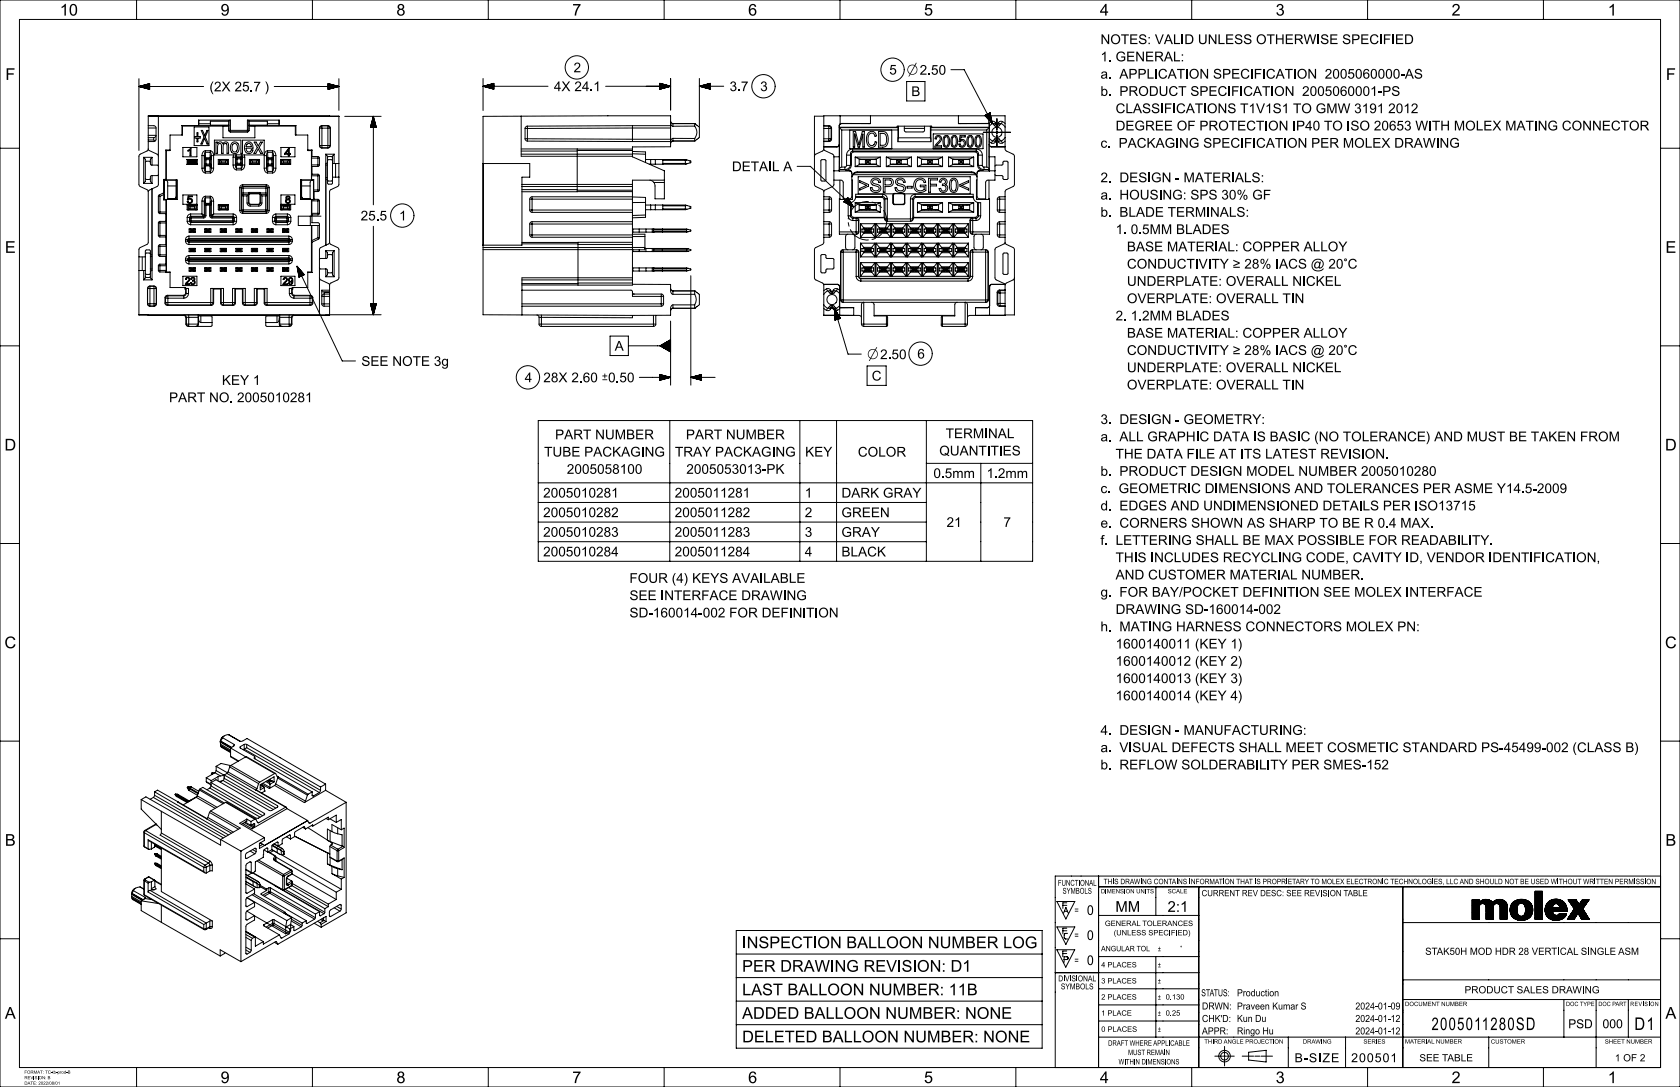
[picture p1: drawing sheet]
<svg xmlns="http://www.w3.org/2000/svg" width="432mm" height="279mm" viewBox="0 0 432 279" stroke-linecap="round" stroke-linejoin="round" font-family="sans-serif">
<defs><g id="words">
<text font-size="4.6" x="367.9" y="264.8">2005011280SD</text>
<text font-size="4.5" x="420.1" y="264.7">D1</text>
<g font-size="4.2">
<text x="15.4" y="4">10</text>
<text x="56.7" y="4">9</text>
<text x="101.9" y="4">8</text>
<text x="147.1" y="4">7</text>
<text x="192.3" y="4">6</text>
<text x="237.5" y="4">5</text>
<text x="282.7" y="4">4</text>
<text x="327.9" y="4">3</text>
<text x="373.1" y="4">2</text>
<text x="413.2" y="4">1</text>
<text x="1.4" y="20.6">F</text>
<text x="428.2" y="20.6">F</text>
<text x="1.3" y="65">E</text>
<text x="428.1" y="65">E</text>
<text x="1.1" y="115.8">D</text>
<text x="427.9" y="115.8">D</text>
<text x="1.1" y="166.6">C</text>
<text x="427.9" y="166.6">C</text>
<text x="1.3" y="217.4">B</text>
<text x="428.1" y="217.4">B</text>
<text x="190.7" y="243.7">INSPECTION BALLOON NUMBER LOG</text>
<text x="190.7" y="249.8">PER DRAWING REVISION: D1</text>
<text x="190.7" y="255.8">LAST BALLOON NUMBER: 11B</text>
<text x="1.3" y="261.9">A</text>
<text x="190.7" y="261.9">ADDED BALLOON NUMBER: NONE</text>
<text x="428.1" y="261.9">A</text>
<text x="190.7" y="267.9">DELETED BALLOON NUMBER: NONE</text>
<text x="56.7" y="278.4">9</text>
<text x="101.9" y="278.4">8</text>
<text x="147.1" y="278.4">7</text>
<text x="192.3" y="278.4">6</text>
<text x="237.5" y="278.4">5</text>
<text x="282.7" y="278.4">4</text>
<text x="327.9" y="278.4">3</text>
<text x="373.1" y="278.4">2</text>
<text x="413.2" y="278.4">1</text>
</g>
<g font-size="3.9">
<text x="286.7" y="234.4">MM</text>
<text x="300.1" y="234.4">2:1</text>
</g>
<text font-size="3.8" x="222.9" y="92.3">⌀2.50</text>
<g font-size="3.5">
<text x="282.8" y="11.3">NOTES: VALID UNLESS OTHERWISE SPECIFIED</text>
<text x="282.8" y="15.8">1. GENERAL:</text>
<text x="53.8" y="23.5">(2X 25.7 )</text>
<text x="142.3" y="23.4">4X 24.1</text>
<text x="147.4" y="18.6">2</text>
<text x="187.5" y="23.4">3.7</text>
<text x="195.4" y="23.4">3</text>
<text x="228.6" y="19.2">5 ⌀2.50</text>
<text x="282.8" y="20.2">a. APPLICATION SPECIFICATION 2005060000-AS</text>
<text x="234.2" y="24.7">B</text>
<text x="282.8" y="24.7">b. PRODUCT SPECIFICATION 2005060001-PS</text>
<text x="286.7" y="29.1">CLASSIFICATIONS T1V1S1 TO GMW 3191 2012</text>
<text x="286.7" y="33.5">DEGREE OF PROTECTION IP40 TO ISO 20653 WITH MOLEX MATING CONNECTOR</text>
<text x="282.8" y="38">c. PACKAGING SPECIFICATION PER MOLEX DRAWING</text>
<text x="188.1" y="44">DETAIL A</text>
<text x="282.8" y="46.8">2. DESIGN - MATERIALS:</text>
<text x="282.8" y="51.3">a. HOUSING: SPS 30% GF</text>
<text x="92.7" y="56.7">25.5</text>
<text x="102.5" y="56.7">1</text>
<text x="282.8" y="55.7">b. BLADE TERMINALS:</text>
<text x="286.7" y="60.2">1. 0.5MM BLADES</text>
<text x="289.6" y="64.6">BASE MATERIAL: COPPER ALLOY</text>
<text x="289.6" y="69">CONDUCTIVITY ≥ 28% IACS @ 20°C</text>
<text x="289.6" y="77.9">OVERPLATE: OVERALL TIN</text>
<text x="289.6" y="73.5">UNDERPLATE: OVERALL NICKEL</text>
<text x="286.7" y="82.4">2. 1.2MM BLADES</text>
<text x="289.6" y="86.8">BASE MATERIAL: COPPER ALLOY</text>
<text x="92.9" y="94.1">SEE NOTE 3g</text>
<text x="158" y="90.1">A</text>
<text x="235.8" y="92.2">6</text>
<text x="289.6" y="91.2">CONDUCTIVITY ≥ 28% IACS @ 20°C</text>
<text x="289.6" y="95.7">UNDERPLATE: OVERALL NICKEL</text>
<text x="57" y="98.9">KEY 1</text>
<text x="134.8" y="98.2">4</text>
<text x="139.6" y="98.3">28X 2.60</text>
<text x="224.1" y="97.8">C</text>
<text x="289.6" y="100.1">OVERPLATE: OVERALL TIN</text>
<text x="43.4" y="103.4">PART NO. 2005010281</text>
<text x="142.7" y="112.9">PART NUMBER</text>
<text x="176.3" y="112.9">PART NUMBER</text>
<text x="243.1" y="112.6">TERMINAL</text>
<text x="282.8" y="109">3. DESIGN - GEOMETRY:</text>
<text x="282.8" y="113.4">a. ALL GRAPHIC DATA IS BASIC (NO TOLERANCE) AND MUST BE TAKEN FROM</text>
<text x="139.9" y="117.4">TUBE PACKAGING</text>
<text x="173.5" y="117.4">TRAY PACKAGING</text>
<text x="206.9" y="117.4">KEY</text>
<text x="220.5" y="117.4">COLOR</text>
<text x="241.4" y="117.1">QUANTITIES</text>
<text x="286.7" y="117.9">THE DATA FILE AT ITS LATEST REVISION.</text>
<text x="145.7" y="121.8">2005058100</text>
<text x="176.4" y="121.8">2005053013-PK</text>
<text x="239.9" y="122.9">0.5mm</text>
<text x="253.6" y="122.9">1.2mm</text>
<text x="282.8" y="122.3">b. PRODUCT DESIGN MODEL NUMBER 2005010280</text>
<text x="139.6" y="127.9">2005010281</text>
<text x="173.4" y="127.9">2005011281</text>
<text x="206.8" y="127.9">1</text>
<text x="216.3" y="127.9">DARK GRAY</text>
<text x="282.8" y="126.7">c. GEOMETRIC DIMENSIONS AND TOLERANCES PER ASME Y14.5-2009</text>
<text x="282.8" y="131.2">d. EDGES AND UNDIMENSIONED DETAILS PER ISO13715</text>
<text x="139.6" y="132.9">2005010282</text>
<text x="139.6" y="138">2005010283</text>
<text x="173.4" y="132.9">2005011282</text>
<text x="173.4" y="138">2005011283</text>
<text x="206.8" y="132.9">2</text>
<text x="206.8" y="138">3</text>
<text x="216.3" y="132.9">GREEN</text>
<text x="216.3" y="138">GRAY</text>
<text x="243.3" y="135.5">21</text>
<text x="257.9" y="135.4">7</text>
<text x="282.8" y="135.6">e. CORNERS SHOWN AS SHARP TO BE R 0.4 MAX.</text>
<text x="139.6" y="143">2005010284</text>
<text x="173.4" y="143">2005011284</text>
<text x="206.8" y="143">4</text>
<text x="216.3" y="143">BLACK</text>
<text x="282.8" y="140.1">f. LETTERING SHALL BE MAX POSSIBLE FOR READABILITY.</text>
<text x="161.8" y="149.8">FOUR (4) KEYS AVAILABLE</text>
<text x="286.7" y="144.5">THIS INCLUDES RECYCLING CODE, CAVITY ID, VENDOR IDENTIFICATION,</text>
<text x="286.7" y="148.9">AND CUSTOMER MATERIAL NUMBER.</text>
<text x="161.8" y="154.3">SEE INTERFACE DRAWING</text>
<text x="282.8" y="153.4">g. FOR BAY/POCKET DEFINITION SEE MOLEX INTERFACE</text>
<text x="161.8" y="158.7">SD-160014-002 FOR DEFINITION</text>
<text x="286.7" y="157.8">DRAWING SD-160014-002</text>
<text x="282.8" y="162.3">h. MATING HARNESS CONNECTORS MOLEX PN:</text>
<text x="286.7" y="166.7">1600140011 (KEY 1)</text>
<text x="286.7" y="171.1">1600140012 (KEY 2)</text>
<text x="286.7" y="175.6">1600140013 (KEY 3)</text>
<text x="286.7" y="180">1600140014 (KEY 4)</text>
<text x="282.8" y="188.9">4. DESIGN - MANUFACTURING:</text>
<text x="282.8" y="193.3">a. VISUAL DEFECTS SHALL MEET COSMETIC STANDARD PS-45499-002 (CLASS B)</text>
<text x="282.8" y="197.8">b. REFLOW SOLDERABILITY PER SMES-152</text>
<text x="279.4" y="235.2">0</text>
<text x="279.4" y="241.6">0</text>
<text x="279.4" y="248.1">0</text>
</g>
<text font-size="3.3" x="332.7" y="273">B-SIZE</text>
<g font-size="3.2">
<text x="403.1" y="264.3">PSD</text>
<text x="411.9" y="264.3">000</text>
<text x="347.3" y="273">200501</text>
</g>
<text font-size="3.1" x="154.6" y="98.3">±0.50</text>
<g font-size="2.6">
<text x="276.2" y="234.8">=</text>
<text x="276.2" y="241.3">=</text>
<text x="366.3" y="245.4">STAK50H MOD HDR 28 VERTICAL SINGLE ASM</text>
<text x="276.2" y="247.7">=</text>
<text x="376.4" y="255.3">PRODUCT SALES DRAWING</text>
<text x="364.8" y="272.8">SEE TABLE</text>
<text x="415.1" y="272.8">1 OF 2</text>
</g>
<g font-size="2.5">
<text x="308.8" y="256.1">STATUS:</text>
<text x="317.9" y="256.1">Production</text>
<text x="308.9" y="259.5">DRWN: Praveen Kumar S</text>
<text x="308.9" y="262.7">CHK'D: Kun Du</text>
<text x="348.4" y="259.5">2024-01-09</text>
<text x="348.4" y="262.7">2024-01-12</text>
<text x="308.9" y="265.9">APPR:</text>
<text x="317.9" y="265.9">Ringo Hu</text>
<text x="348.4" y="265.9">2024-01-12</text>
</g>
<text font-size="2.2" x="308.8" y="230.4">CURRENT REV DESC: SEE REVISION TABLE</text>
<g font-size="2.1">
<text x="271.9" y="227.7">FUNCTIONAL</text>
<text x="273.1" y="229.7">SYMBOLS</text>
<text x="272" y="252.2">DIVISIONAL</text>
<text x="272.7" y="254.3">SYMBOLS</text>
</g>
<g font-size="1.9">
<text x="283.7" y="227.3">THIS DRAWING CONTAINS INFORMATION THAT IS PROPRIETARY TO MOLEX ELECTRONIC TECHNOLOGIES, LLC AND SHOULD NOT BE USED WITHOUT WRITTEN PERMISSION</text>
<text x="284" y="238">GENERAL TOLERANCES</text>
<text x="283" y="244.5">ANGULAR TOL</text>
<text x="286.3" y="240.4">(UNLESS SPECIFIED)</text>
<text x="297.6" y="244.5">±</text>
<text x="283" y="248.7">4 PLACES</text>
<text x="297.6" y="248.6">±</text>
<text x="283" y="252.8">3 PLACES</text>
<text x="283" y="256.9">2 PLACES</text>
<text x="297.6" y="252.8">±</text>
<text x="297.6" y="256.9">± 0.130</text>
<text x="283" y="261.1">1 PLACE</text>
<text x="297.6" y="261.1">± 0.25</text>
<text x="283.1" y="265.2">0 PLACES</text>
<text x="284.8" y="268.8">DRAFT WHERE APPLICABLE</text>
<text x="297.6" y="265.2">±</text>
<text x="287.5" y="273.6">WITHIN DIMENSIONS</text>
<text x="289.9" y="271.2">MUST REMAIN</text>
</g>
<text font-size="1.8" x="303.3" y="244.5">°</text>
<text font-size="1.6" x="419" y="258.6">REVISION</text>
<g font-size="1.5">
<text x="282.9" y="229.6">DIMENSION UNITS</text>
<text x="300.1" y="229.6">SCALE</text>
<text x="361.1" y="258.6">DOCUMENT NUMBER</text>
<text x="402.5" y="258.6">DOC TYPE</text>
<text x="410.8" y="258.6">DOC PART</text>
<text x="309.5" y="268.3">THIRD ANGLE PROJECTION</text>
<text x="334.8" y="268.3">DRAWING</text>
<text x="350.4" y="268.3">SERIES</text>
<text x="361.1" y="268.2">MATERIAL NUMBER</text>
<text x="383.2" y="268.3">CUSTOMER</text>
<text x="412.5" y="268.3">SHEET NUMBER</text>
</g>
<g font-size="1.1">
<text x="6.3" y="276">FORMAT: TC-tb-prod-B</text>
<text x="6.3" y="277.4">REVISION: B</text>
<text x="6.3" y="278.8">DATE: 2022/08/01</text>
</g>
</g></defs>
<g fill="none" stroke="#000" stroke-width=".26">
<path d="M0 0h431.8v279.4h-431.8zM5 5h421.8v269.4h-421.8zM35.1 0v5M80.3 0v5M125.5 0v5M170.7 0v5M215.9 0v5M244.4 17.9h3.4l7.3 13.9M261.1 0v5M306.3 0v5M351.5 0v5M396.7 0v5"/>
<path d="M0 38.1h5M35.7 20.2v18.5M35.7 22.2h16.6M35.7 22.2l2.8 .8M36 22.3h2.5M36 22.2h2.5M36.2 22.4h2.3M36.2 22.1h2.3M36.4 22.4h2.1M36.4 22.1h2.1M36.6 22.5h1.9M36.6 22h1.9"/>
<path d="M36.9 22.6h1.6M36.9 21.9h1.6M37.1 22.6h1.4M37.1 21.8h1.4M37.3 22.7h1.2M37.3 21.8h1.2M37.5 21.7h1M37.7 22.8h.8M37.9 22.8h.6M37.9 21.6h.6M38.1 22.9h.4M38.1 21.6h.4"/>
<path d="M38.1 29.9h49v17.5l-.3 .5-1.9 1-.2 .4v13.2l-2.2 1.1-.4 .6v16.8h2.6M38.1 38.3l.2 .4 2.1 .9 .3 .6M38.1 32.3l1.6 .1 .4 .5M38.1 34.8h2l-.2 .4-.4 .2M38.1 38.3l-.3 .5-1.9 1-.2 .4v7.4l.4 .3 1.7 .8 .3 .6M38.1 36v.4M38.1 35.4v.6M38.1 32.3v.6M38.1 34.8v.6M38.1 35.4h1.4M38.1 32.9h2M38.1 32.9v1.9"/>
<path d="M38.1 36.4v1.9M38.1 36h1.4M38.3 22.9h.2M38.3 21.5h.2M38.5 21.5h.1M38.5 21.5v1.5M38.5 21.5l-2.8 .7M39.5 36l.4 .2M39.5 35.4v.6M40.1 32.9v3.1l-.6 .4h-1.4M40.7 29.9v17.5l-.3 .5-2.1 1-.2 .4M42.6 38.6l.2 .1"/>
<path d="M42.6 38.6h1.1M42.6 38.6v7.5M42.8 38.7v7.6M46.8 32.3h7.3M46.8 32.3l.1 .1M46.8 32.3v2.4M46.9 32.4v2.3h-3.2v4h-.9M46.9 32.4h10.4M47 37.9h3.6v2.4h-3.6zM48.3 38.6l.8-.5v2h-.3v-1.5l-.5 .3zM49.9 32.6h3.8v4.8h-3.8zM50.6 34.1h.3v1h.5v.4h-.5v1h-.3v-1h-.5v-.4h.5z"/>
<path d="M51.1 30.9h8.1M51.1 30.9v1.4M51.1 30.9v.9M51.1 32.3h.1M51.1 31.8v.5M51.1 31.8h3M51.7 33.5h.4l.5 1.4 .6-1.4h.3l-.7 1.7 .8 1.8h-.4l-.6-1.5-.6 1.5h-.4l.8-1.8zM51.9 40h.6M51.9 40v3.2M52.5 40v3.2M52.5 40v.8M52.8 38.7v.5"/>
<path d="M52.8 38.7a1.11 1.11 0 0 0-.9 1.3M52.8 39.2l-.3 .8M52.8 39.2h1.2M52.8 38.7h1.2M52.8 39.2v1.4M54 38.7v.5M54 38.7a1.11 1.11 0 0 1 .9 1.3M54 39.2l.3 .8M54 39.2v1.4M54.1 31.8v.5M54.1 31.2v1M54.1 31.2h4.7"/>
<path d="M54.1 31.2v.6M54.1 32.3h.1M54.1 32.2v.1M54.1 32.2h4.7M54.3 40h.6M54.3 40v3.2M54.3 40v.8M54.9 40v3.2M55.5 36.5h.4v.4a.75 .75 0 0 1 .7-.4 .75 .75 0 0 1 .7 .5l.3-.4 .4-.1a.78 .78 0 0 1 .8 .9v2h-.4v-1.8a.51 .51 0 0 0-.4-.7 .51 .51 0 0 0-.6 .5l-.1 2h-.4v-2.1a.51 .51 0 0 0-.6-.4 .51 .51 0 0 0-.4 .7v1.8h-.4zM57.3 32.4v3h8.2v-3M57.3 32.4h1.5M58.7 32.3l-1.4 .1"/>
<path d="M58.7 32.3h.1M58.8 32.3v.7M58.8 32.3h-4.7M58.8 32.2v.1M58.8 33.5l.4 .4M58.8 31.2v1M58.8 31v2.5M58.8 31v.2M58.8 33.5h.4M58.8 33.5h.1M59.2 33.9h4.4M59.2 30.9l-.4 .1"/>
<path d="M59.2 30.9v2.6M59.2 33.5v.4M59.2 33.5h4.4M59.2 33.9h.1M59.6 36.8a1.14 1.14 0 0 1 1.4-.2 1.14 1.14 0 0 1 .5 1.3 1.18 1.18 0 0 1-1.1 1.6 1.18 1.18 0 0 1-1.2-1.5zM59.8 37.1a.6 .6 0 0 1 1 0 1.26 1.26 0 0 1-.5 2 1.26 1.26 0 0 1-.5-2zM60 39.8h.6M60 39.8h-4.9v-3.8h6.8v3.4h.4v-3.4h5.6v3.8h-5.1M60 39.8l-.1 .6M60.6 39.8l-.1 .6M60.8 39.8h-.2M60.8 39.8h1.2"/>
<path d="M60.8 39.8v.5M62 39.8h.2M62 39.8v.5M62.2 39.8h.6M62.2 39.8l.1 .6M62.8 39.8l.1 .6M63.1 36.9a1.02 1.02 0 0 1 1.1-.4 1.02 1.02 0 0 1 .8 .8v.8h-1.8a.8 .8 0 0 0 1 .9l.4-.5 .4 .1a1.14 1.14 0 0 1-1.4 .9 1.14 1.14 0 0 1-.8-1.5zM63.5 37.1a.66 .66 0 0 1 .8-.1 .66 .66 0 0 1 .3 .7h-1.3zM63.6 33.5h.4M63.6 33.5v.4M63.6 33.9h.1M63.6 30.9l.4 .1"/>
<path d="M63.6 30.9v2.6M63.6 30.9h8.1M64 33.5l-.4 .4M64 33.5h.1M64 31v2.5M64 31v.2M64 31.2v1M64 31.2h4.7M64 32.4h1.5M64 32.2v.1M64 32.2h4.7M64 32.3v.7"/>
<path d="M64 32.3h4.7M64.1 32.3h.1M64.1 32.3l1.4 .1M65.3 36.5h.5l.6 1 .6-1h.4l-.8 1.4 .9 1.5h-.5l-.6-1.1-.6 1.1h-.5l.8-1.5zM65.5 32.4h10.4M67.9 40h.6M67.9 40v3.2M68.5 40v3.2M68.5 40v.8M68.7 32.2v.1M68.7 32.3h.1M68.7 31.8v.5"/>
<path d="M68.7 31.8h3M68.7 31.2v1M68.7 31.2v.6M68.8 38.7v.5M68.8 38.7a1.11 1.11 0 0 0-.9 1.3M68.8 39.2l-.3 .8M68.8 39.2h1.2M68.8 38.7h1.2M68.8 39.2v1.4M70 38.7v.5M70 39.2l.3 .8M70 38.7a1.11 1.11 0 0 1 .9 1.3"/>
<path d="M70 39.2v1.4M70.3 40h.6M70.3 40v3.2M70.3 40v.8M70.5 22.2h16.6M70.9 40v3.2M71.7 30.9v1.4v-.5M71.7 30.9v.9M72.2 37.9h3.6v2.4h-3.6zM74.1 38.5v.9h-.7zM74.1 38.2h.3v1.2h.2v.3h-.2v.4h-.3v-.4h-.9zM75.9 32.4v2.3h3.2v4h.9"/>
<path d="M76 32.3h-7.3M76 32.3v2.4M76 32.3l-.1 .1M79.1 38.6h1.1M80 38.7v7.6M80.2 38.6v1.6M80.2 38.6l-.2 .1M82.1 37.4l.1 .3 .5 .3M82.1 32.9v4.5M82.1 32.9h.1M82.1 37.4l.2 .4 .4 .2M82.1 32.9h.6"/>
<path d="M82.1 37.4h.6M82.1 37.4h.1M82.7 32.3l-.3 .1-.3 .5M82.7 32.3h1.6M82.7 32.3h.1M82.7 38h1.6M82.7 32.3l-.4 .2-.2 .4M82.7 37.4v.6M82.7 32.3v.6M82.7 37.4h1.6M82.7 38h.1M82.7 32.9h1.6"/>
<path d="M82.7 32.9v4.5M83.7 39.6l.5 .5v1.5M83.7 39.6h2.2M83.7 39.6v23.4M84.3 32.3l.4 .2 .2 .4M84.3 32.9h.6M84.3 32.3v.6M84.3 37.4h.6M84.3 37.4v.6M84.3 38h.1M84.3 32.9v4.5M84.3 32.3l.3 .1 .3 .5"/>
<path d="M84.3 32.3h.1M84.4 21.5v1.5M84.4 22.9h.3M84.4 22.8h.5M84.4 22.8h.7M84.4 22.6h1.3M84.4 22.6h1.5M84.4 22.4h2M84.4 22.4h2.2M84.4 22.3h2.4M84.4 21.5h.1M84.4 21.6h.3"/>
<path d="M84.4 21.6h.5M84.4 21.7h.9M84.4 21.8h1.1M84.4 21.8h1.3M84.4 21.9h1.5M84.4 22h1.9M84.4 22.1h2M84.4 22.1h2.2M84.4 22.2h2.4M84.4 21.5l2.7 .7M84.5 22.9l-.1 .1M84.7 29.9l-46.6-.1v2.5"/>
<path d="M84.9 37.4l-.2 .4-.4 .2M84.9 37.4h.1M84.9 37.4l-.3 .6h-.3M84.9 32.9h.1M84.9 32.9v4.5M85.5 22.7h-1.1M85.9 39.6l-.4 .5-.1 7.1-1.1 .1-.1-.9M85.9 39.6v2.4M86.3 22.5h-1.9M87.1 20.2v8.2M87.1 22.2l-2.7 .8M88.6 29.9h9.4"/>
<path d="M95.2 32.7h1.5M95.2 32.7h.1M95.3 32.5v.2M95.4 32.1v.6M95.4 31.9v.8M95.5 31.7v1M95.5 31.5v1.2M95.6 31.1v1.6M95.7 30.9v1.8M95.7 30.8v1.9M95.8 30.4v2.3M95.9 30.2v2.5"/>
<path d="M96 29.9v22.8M96 29.9l-.8 2.8M96 29.9l.7 2.8M96 30v2.7M96 30.2v2.5M96.1 30.6v2.1M96.2 30.8v1.9M96.2 30.9v1.8M96.3 31.1v1.6M96.4 31.5v1.2M96.4 31.7v1M96.5 31.9v.8"/>
<path d="M96.5 32.1v.6M96.6 32.5v.2M96.7 32.7h.1M124.2 20.2v8.2M124.2 22.2h16.6M124.2 22.2l2.7 .7M124.3 22.2h2.6M124.4 22.1h2.5M124.6 22.3h2.3M124.6 22.1h2.3M124.8 22.4h2.1M124.8 22h2.1"/>
<path d="M125 22.4h1.9M125.2 22.5h1.7M125.2 21.9h1.7M125.4 21.8h1.5M125.6 22.6h1.3M125.6 21.8h1.3M125.8 22.6h1.1M125.8 21.7h1.1M126 22.7h.9M126.1 21.6h.8M126.3 22.8h.6M126.3 21.6h.6"/>
<path d="M126.5 22.8h.4M126.5 21.5h.4M126.7 22.9h.2M126.7 21.5h.2M126.9 22.9h.1M126.9 21.4v1.5M126.9 21.4l-2.7 .8M134 29.9l38.4-.1v2.5M134 38.3h28.6M134 38.8h14.4M134 29.9h-9.8v33.7M134 29.9v10.3h28.6"/>
<path d="M134 39.6h28.6M135 35.7l.1 .4 .5 .2M135 35.7h.6M135 33h.6M135 33v2.7M135.6 32.4l-.5 .2-.1 .4M135.6 32.4v.6M135.6 35.7v.6M135.6 36.3l27 .1M135.6 35.7l27 .1M135.6 33v2.7M148.4 38.3v.5"/>
<path d="M148.4 38.8v9.9M148.4 38.7h14.2M155.7 22.2h16.7M162.6 38.3v.4M162.6 39.6v.6M162.6 32.3v.6M162.6 35.8v.6M162.6 38.9l3.3 .1v.6M162.6 36.4h9.8M162.6 32.3h9.8M162.6 32.9v2.9M162.6 38.7v.9"/>
<path d="M162.6 32.3l-27 .1M162.6 32.9l-27 .1M162.6 35.8h9.8M162.6 32.9h9.8M162.6 39.5l3.3 .1M165.9 39.6v2.2M169.6 22.9h.1M169.6 22.8h.4M169.6 22.8h.6M169.6 22.6h1.1M169.6 22.6h1.3M169.6 22.3h2.1"/>
<path d="M169.6 22.3h2.3M169.6 21.4l.2 .1M169.6 21.5h.4M169.6 21.6h.6M169.6 21.6h.8M169.6 21.7h1.1M169.6 21.8h1.3M169.6 21.8h1.5M169.6 21.9h1.9M169.6 21.9l2.1 .1M169.6 22h2.3M169.6 22.1h2.5"/>
<path d="M169.6 21.4l2.8 .8M169.6 21.4v1.5M169.8 22.9h-.2M170.6 22.7h-1M171.3 22.5h-1.7M171.5 22.4h-1.9M172.3 22.2h-2.7M172.4 31.2l.1 .4 .5 .2M172.4 35.8v.6M172.4 32.3v.6M172.4 36.4v1.3l-9.8 .1v.5M172.4 20.2v8.1"/>
<path d="M172.4 32.9v2.9M172.4 22.2l-2.8 .7M172.4 31.7l.2 .6 .4 .1M173 36.3l-.5 .1-.1 .5M173 35.6l-.4 .2-.2 .6M173 31.8v.6M173 35.6v.6M173 36.2l-.5 .2-.1 .4M173 31.8h.1M173 36.2v.1M173 31.8h5.6M173 35.6h5.6"/>
<path d="M173 36.2l5.6 .1M178.6 35.6v.6M178.6 31.8v.6M178.6 32.4a2.49 2.49 0 0 1 0 3.2M178.6 31.8l.9 .7M178.6 32.4h-5.6M179.5 35.5l-.9 .7M179.5 32.5h.1M179.5 35.5h.1M179.6 32.5l.2 .2v2.6l-.2 .2M179.8 22.2h6.2M179.8 20.2v12.3"/>
<path d="M179.8 22.2l2.7 .7M180 22.2h2.5M180 22.1h2.5M180.2 22.3h2.3M180.2 22h2.3M180.4 22.3h2.1M180.4 22h2.1M180.6 22.4h1.9M180.6 21.9h1.9M181 22.5h1.5M181 21.8h1.5M181.2 22.6h1.3"/>
<path d="M181.2 21.8h1.3M181.4 22.6h1.1M181.4 21.7h1.1M181.6 22.7h.9M181.7 21.6h.8M181.9 22.8h.6M181.9 21.6h.6M182.1 22.8h.4M182.1 21.5h.4M182.3 22.9h.2M182.3 21.5h.2M182.5 21.4v1.5"/>
<path d="M182.5 21.4l-2.7 .8M211.7 38.3l.3 .4 2 .9 .3 .6v7.4l-.3 .3-2 1-.3 .4M211.7 29.9h-2.4v17.5l.4 .5 1.9 1 .1 .4M211.7 38.3l-.3 .5-1.9 1-.2 .4M211.7 35.7v.6M211.7 32.4v.6M211.7 35.7h1.3M211.7 33h1.3M211.7 33v2.7M211.7 36.3v2M211.7 32.4h1.3M211.7 36.4h1.4"/>
<path d="M211.7 37.7h3.4M211.7 32.3h1.4M211.7 37.8h3.4M211.7 36.3h1.3M213 32.4l.4 .2 .2 .4M213 35.7v.6M213 32.4v.6M213 35.7h.6M213 33h.6M213 33v2.7M213 36.3l.1 .1M213.1 32.3l.5 .2 .1 .4"/>
<path d="M213.1 32.3l-.1 .1M213.6 35.7l-.2 .4-.4 .2M213.6 35.7l.1 .1M213.6 33v2.7M213.7 35.8l-.1 .4-.5 .2M213.7 32.9v2.9M213.7 32.9l-.1 .1M215.1 37.7v.1M215.7 37.1l-.3 .5-.3 .1M215.7 32.3v8M215.7 37.1v.1M215.7 37.2v.3l-.6 .3"/>
<path d="M215.7 32.8h.1M215.7 32.8v10.8M215.7 32.8l.6 .6M215.7 32.8h15.1M215.9 31.8l-.2 .5M215.9 29.8v2M216.3 31.7l-.4 .1M216.3 31.7v.1M216.3 31.7l7.4 .1M216.3 31.8h-.3l-.3 .5M216.3 31.8h7.4M216.3 33.4v9.5"/>
<path d="M216.3 33.4h14.5M217.6 39.9h1M217.6 39.9v2.6M218.4 33.4v4.8h10.8v-4.8M218.6 39.4v.5M218.6 39.4l.2 .2M218.6 39.9v2.3M218.8 39.6v2.8M219.1 38.8l-.3 .2-.2 .4M219.1 38.3v.5M219.1 38.3a1.56 1.56 0 0 0-1.5 1.6M219.1 38.3h31.8"/>
<path d="M219.2 38.8h-.1M219.2 38.8l.2 .2M219.2 38.8h31.7M219.3 33.8h.6l.8 3.4 .9-3.4h.6v4h-.4v-3.3l-.9 3.3h-.4l-.8-3.4v3.4h-.4zM219.4 39l-.5 .3-.1 .3M219.4 39h31.2M223.4 34a1.19 1.19 0 0 1 1.9 .9l-.4 .1a.91 .91 0 0 0-1.1-.8 .91 .91 0 0 0-.7 1.2v.9a.92 .92 0 0 0 .8 1.1 .92 .92 0 0 0 1-1l.4 .2a1.32 1.32 0 0 1-1.4 1.3 1.32 1.32 0 0 1-1.2-1.6v-.5a2.16 2.16 0 0 1 .7-1.8zM223.7 29.8v2M225.8 33.8h.5a1.58 1.58 0 0 1 2 2 1.62 1.62 0 0 1-1.9 2h-.6zM226.2 34.3a1.23 1.23 0 0 1 1.3 .2 1.23 1.23 0 0 1 .4 1.3 1.25 1.25 0 0 1-.3 1.3 1.25 1.25 0 0 1-1.4 .3zM230.6 32.7v-.3h8.9v.3M230.6 32.7l-14.9 .1"/>
<path d="M230.6 32.7l.2 .1M230.8 32.8v.6M230.8 36.4l.1-1h8.3l.1 1M230.8 36.4h8.5M230.8 33.4v3M230.9 32.4v3M232.4 32.4v.6M232.4 33l.1 .8 .3 .1h4.4l.3-.1 .1-.8M232.4 33h5.2M233 21h4.7v5h-4.7zM237.6 32.4v.6M239.1 32.4v3"/>
<path d="M239.3 33.4h14.3M239.3 33.4v3M239.3 32.8v.6M239.3 32.8h14.9M239.5 32.7h14.7M239.5 32.7l-.2 .1M239.9 34.4h12.8v3.8h-12.8zM240.6 35a.92 .92 0 0 1 1.3 .3 .92 .92 0 0 1-.4 1.3l-.8 .9h1.3v.3h-1.7a2.9 2.9 0 0 1 1.2-1.7 .54 .54 0 0 0-.1-.9 .54 .54 0 0 0-.7 .5h-.4zM242.7 35a.86 .86 0 0 1 1 0 .86 .86 0 0 1 .4 .9l-.2 1.6a.72 .72 0 0 1-1.3 .1l-.2-1.3 .1-.8zM243 35.2h.4a2.28 2.28 0 0 1 0 2.3h-.4a2.29 2.29 0 0 1 0-2.3zM244.8 35a.86 .86 0 0 1 1 0 .86 .86 0 0 1 .3 .9l-.2 1.6a.72 .72 0 0 1-1.2 .1l-.3-1.3 .1-.8zM245.1 35.2h.4a2.28 2.28 0 0 1 0 2.3h-.4a2.29 2.29 0 0 1 0-2.3z"/>
<path d="M246.3 31.8h7.9M246.3 29.8v2M246.8 34.9h1.3v.3h-1.1l-.1 .8a.97 .97 0 0 1 1.4 .9 .97 .97 0 0 1-1.3 .9l-.5-.8h.3a.55 .55 0 0 0 .6 .6 .55 .55 0 0 0 .5-.8 .56 .56 0 0 0-.4-.6 .56 .56 0 0 0-.7 .2h-.3zM248.9 35a.86 .86 0 0 1 1 0 .86 .86 0 0 1 .3 .9l-.2 1.6a.72 .72 0 0 1-1.2 .1l-.3-1.3 .1-.8zM249.2 35.2h.4a2.28 2.28 0 0 1 0 2.3h-.4a2.29 2.29 0 0 1 0-2.3zM250.6 39l.3 .1 .3 .5M250.9 38.8h.1M250.9 38.8l-.3 .2M250.9 38.8l.4 .2 .2 .4M250.9 38.3v.5M250.9 38.3a1.56 1.56 0 0 1 1.6 1.6M250.9 35a.86 .86 0 0 1 1 0 .86 .86 0 0 1 .3 .9l-.1 1.6a.72 .72 0 0 1-1.3 .1l-.3-1.3 .1-.8z"/>
<path d="M251.2 35.2h.4a2.28 2.28 0 0 1 0 2.3h-.4a2.29 2.29 0 0 1 0-2.3zM251.2 39.6v2.8M251.4 39.9h1.1M251.4 39.9v2.3M251.5 39.4l-.1 .5M251.5 39.4l-.3 .2M252.5 39.9v2.6M252.7 34h2.9M253.1 29.7l2 2.1M253.1 29.7h.1M253.2 29.7l.2 .3M253.4 29.6l.4 .8"/>
<path d="M253.4 29.6l.7 1.1M253.5 29.5l.7 1.4M253.5 30.1l-.2-.5 .4 .7M253.6 29.5l.7 1.5M253.6 29.5l1 1.8M253.6 33.4v9.5M253.7 29.4l1 2M253.7 29.4l1.2 2.2M253.8 29.3l1.3 2.4M254 29.2l.9 1.7M254 29.2l.8 1.5M254.1 29.8v1.9"/>
<path d="M254.1 31.7l-7.8 .1M254.1 31.7h.2M254.1 29.2l.7 1.2M254.2 29.2l.5 1M254.2 32.8l-.6 .6M254.2 32.8h.1M254.2 32.8v10.7M254.2 29.1l.5 .9M254.2 37.2l.3 .5 .3 .1M254.2 31.8v.9M254.2 32.7v.1M254.3 29.1l.3 .7"/>
<path d="M254.3 37.1l.1 .3 .5 .3M254.3 36.4l-.1 3.9M254.3 37.1l-.1 .1M254.3 36.4l.5 .4M254.3 31.7v.7M254.3 31.7l-.1 .1M254.3 35.6l.8 .6M254.3 32.4v3.2M254.3 35.6v.8M254.5 29l.6 2.8M254.5 29l-1.4 .7M254.5 29h.1"/>
<path d="M254.5 29.2l-.1-.2 .1 .4M254.8 31.2l-.7 .5M254.8 31.2a.8 .8 0 0 1 1.1 .4M254.8 31.2l.3 .6M254.8 37.8h3.5M254.9 37.7h3.4M254.9 37.7l-.1 .1M254.9 31.1l-.9-1.8 1 2M255.1 31.8l-.8 .6M255.1 31.8l.3 .1M255.1 36.2l-.3 .6M255.4 36.2h-.3"/>
<path d="M255.4 31.9l.2 .3M255.4 36.2l.5 .3M255.6 35.8l-.2 .4M255.6 32.2l.5 .3M255.6 35.8l.5 .3M255.9 34h.7M255.9 36.5a.8 .8 0 0 1-1.1 .3M255.9 31.6l-.5 .3M255.9 31.6l.2 .3M256.1 35.5l-.5 .3M256.1 32.5h.3M256.1 35.5h.3"/>
<path d="M256.1 31.9l-.5 .3M256.1 35.5v.6M256.1 31.9v.6M256.1 36.1h.3M256.1 36.1l-.2 .4M256.1 31.9h.3M256.2 30.5v2.8M256.2 33.6v.8M256.2 34.7v2.8M256.4 35.5l.5 .3M256.4 35.5v.6M256.4 31.9l.5 .3"/>
<path d="M256.4 31.9v.6M256.4 36.1l.2 .4M256.6 36.5a.8 .8 0 0 0 1 .3M256.6 31.6l.5 .3M256.6 31.6l-.2 .3M256.9 32.2l-.5 .3M256.9 35.8l.2 .4M256.9 35.8l-.5 .3M256.9 34h2.8M257.1 31.9l-.2 .3M257.1 36.2h.3M257.1 36.2l-.5 .3"/>
<path d="M257.4 31.8l.9 .8M257.4 31.8l-.3 .1M257.4 36.2l.2 .6M257.6 31.2l.7 .5M257.6 31.2a.8 .8 0 0 0-1 .4M257.6 31.2l-.2 .6M258.3 35.4l-.9 .8M258.3 36.3l.1 2.2 .3 .3 1.7 .8 .3 .6v7.4l-.3 .3-1.9 1-.2 1.7M258.3 36.3l-.7 .5M258.3 32.6v2.8M258.3 31.7v.9M258.3 35.4v.9"/>
<path d="M258.3 31.7v-1.9h-46.6v2.6M426.8 38.1h5M36.9 40.4v6.7M36.9 40.4l.5 .5v5.7l-.5 .5M36.9 40.4h2.2M36.9 47.1h2.2M37.4 41.7l.3-.3h.7l.3 .3M37.4 45.8l.3 .3h.7l.3-.3M38.1 49.3v13l-.3 .5-1.9 1-.2 .4v16.7l11.5 .2M39.1 40.4l-.4 .5v1.4l1.7 .1 .3 .3M39.1 40.4v2M39.1 45.1v2"/>
<path d="M39.1 48.5v23.4M39.1 48.5v.1M40.7 54.5l.4 .4M40.7 44.8l-.3 .3-1.7 .1v1.4l.4 .5M40.7 54.5h.4M40.7 57.3h.4M40.7 50.5h.4M40.7 50.5v4M40.7 57.3v3.2M40.9 50.1l-.2 .4M40.9 50.1l.2 .4M41.1 56.9l-.4 .4"/>
<path d="M41.1 56.9h1.6v.4M41.1 54.5v.4M41.1 56.9v.4M41.1 54.5h1.6M41.1 50.5v4M41.1 57.3v3.2M41.1 57.3h1.6M42.1 46.1h.5M42.1 46.1v3.5M42.1 46.1l.2 .2M42.1 50v-.4l-1.2 .5M42.1 51.4h.6"/>
<path d="M42.1 50l-1 .5M42.1 50v1.4M42.2 51.1h.1M42.2 51.3h3.3M42.2 51.3l-.1 .1M42.3 46.3h.1M42.5 46.3l.6 .4v1.1M42.6 54.9v2M42.6 46.1l.2 .2M42.7 54.5v.4h-1.6M42.7 51.4l.1-.1v18.6l-.2 .1M42.7 51.4v3.1"/>
<path d="M42.7 57.3v3.2M42.8 46.3h2.7M43.1 47.8v3.3h1.6M44.7 51.1h.1M45.3 46.3v1.5h-2.2M45.3 46.3h-3.1v5M45.3 46.3v4.2M45.3 50.5h.1M45.3 50.5l-.1 .3-.5 .3M45.5 51.3h.1M45.5 46.3v5M45.5 46.3h.1"/>
<path d="M47 50.1h3.6v2.4h-3.6zM48.1 41h2.6v1.2h-2.6zM48.1 52.7h2.6v1.2h-2.6zM48.1 55.9h.6M48.1 56.9h.6M48.1 56.9l.5 .8 .4 .1M48.1 55.9v1M48.4 50.3h1v.3h-.8l-.1 .5a.69 .69 0 0 1 .9 .3 .69 .69 0 0 1-.4 1 .69 .69 0 0 1-.9-.6l.3-.1a.44 .44 0 0 0 .6 .2 .44 .44 0 0 0 .1-.7 .44 .44 0 0 0-.7 .2l-.2-.1zM48.4 42.2h.1M48.4 41h.1M48.4 53.9h.1M48.4 52.7h.1"/>
<path d="M48.4 42v.1M48.4 53.7v.1M48.4 41v1.2M48.4 52.7v1.2M48.4 42.1l.2 .1M48.4 53.8l.2 .1M48.4 41.1v.1M48.4 41.1h.2M48.4 52.8v.1M48.4 52.8h.2M48.6 41l-.2 .1M48.6 52.7l-.2 .1"/>
<path d="M48.6 41.1l.2 .3M48.6 42.1h-.2M48.6 52.8l.2 .3M48.6 53.8h-.2M48.6 42.1h1.6M48.6 41.1h1.6M48.6 52.8h1.6M48.6 53.8h1.6M48.6 58.9l1.6-.1v.9h-1.6zM48.7 56.9l.3 .3M48.7 55.9v1M48.7 55.9l.1 .1"/>
<path d="M48.8 41.4h1.2M48.8 41.8h1.2M48.8 53.5h1.2M48.8 53.1h1.2M48.8 41.8l-.2 .3M48.8 53.5l-.2 .3M48.8 41.4v.4M48.8 53.1v.4M48.8 56.7l.3 .3M48.8 56h.3M48.8 56.7h.3M48.8 56v.7"/>
<path d="M48.8 56.7l-.1 .2M48.9 58.9h.1M48.9 59.7h.1M48.9 59h.1M48.9 59.5l.1 .2zM48.9 58.9v.8M49 58.9l-.1 .1M49 58.9l.2 .2M49 58.9h.8M49 59.6h.8M49 55v.6M49 57.2v.6"/>
<path d="M49 55l-.4 .1-.5 .8M49 55.6l-.3 .3M49 55.6h3.2M49 55h2.9M49 57.8h10.9M49 57.2h10.9M49 55.6l.1 .1M49.1 55.7l-.3 .3M49.1 55.7v.3M49.1 56.7v.3M49.1 55.7h3.2M49.1 57h10.7"/>
<path d="M49.1 56h3.2M49.1 56.7h10.7M49.1 56v.7M49.1 57l-.1 .2M49.2 59.1h.1M49.2 59.4l-.2 .2M49.2 59.1v.3M49.3 59.4h-.1M49.3 59.4h.2M49.3 59.1h.2M49.3 59.1v.3M49.5 59.4h.1"/>
<path d="M49.5 59.1v.3M49.6 59.1h-.1M49.6 59.4l.2 .2M49.6 59.1v.3M49.8 58.9l.1 .1M49.8 59.6h.1M49.8 58.9l-.2 .2M49.9 59h.1M49.9 58.9h.1M49.9 59.7h.1M49.9 58.9v.8M50 41.8l.2 .3"/>
<path d="M50 53.5l.2 .3M50 41.4v.4M50 53.1v.4M50.2 42.1h.2M50.2 41.1l-.2 .3M50.2 52.8l-.2 .3M50.2 53.8h.2M50.2 41l.2 .1M50.2 52.7l.2 .1M50.4 41.1h-.2M50.4 41.1v.1M50.4 52.8h-.2"/>
<path d="M50.4 52.8v.1M50.4 42.1l-.2 .1M50.4 53.8l-.2 .1M50.4 41l.1 1.2zM50.4 52.7l.1 1.2zM51.9 55l.6 .3M51.9 43.2h.6M51.9 51.7h.6M51.9 43.2a1.11 1.11 0 0 0 .9 1.3M51.9 55l.3 .6M51.9 51.7v3.3M52.2 55.6l.1 .1"/>
<path d="M52.3 55.7v.3M52.5 55.3l-.3 .3M52.5 43.2l.3 .9M52.5 55.3l.1 .1M52.5 51.7v3.6M52.5 51.7v.8M52.5 42.4l.3 .2M52.5 40.8l.1 .2M52.5 52.5l.1 .2M52.5 42.4v.8M52.6 42.2l.3 .3M52.6 42.2l-.1 .2"/>
<path d="M52.6 41h.1M52.6 52.7h.1M52.6 58.8h1.6v.9h-1.6zM52.6 55.4l-.3 .3M52.6 55.4h.3M52.6 52.7h.3M52.6 41h.3M52.6 42.2h.3M52.6 41v1.2M52.6 52.7v2.7M52.6 42.2h.1M52.8 44.1v.4"/>
<path d="M52.8 50.4v.5M52.8 50.4a1.11 1.11 0 0 0-.9 1.3M52.8 50.9l-.3 .8M52.8 44.1h1.2M52.8 44.5h1.2M52.8 50.4h1.2M52.8 50.9h1.2M52.8 50.9v1.4M52.8 52.3l-.3 .2M52.8 40.6l-.3 .2M52.8 40.6l.1 .1M52.8 52.3l.1 .1"/>
<path d="M52.8 40.6h1.2M52.8 42.6v1.5M52.8 42.6h1.2M52.8 52.3h1.2M52.9 40.7l-.3 .3M52.9 52.4l-.3 .3M52.9 42.5l-.1 .1M52.9 42.5h1M52.9 40.7h1M52.9 52.4h1M52.9 40.7h.1M52.9 52.4h.1"/>
<path d="M52.9 58.9h.1M52.9 59.7h.1M52.9 59.5l.1 .2zM52.9 59h.1M52.9 58.9v.8M52.9 55.4l-.3 .6h-.3M52.9 42.2v.3M52.9 40.7v.3M52.9 52.4v.3M52.9 41h1M52.9 42.5h.1M52.9 41v1.2"/>
<path d="M52.9 52.7v2.7M52.9 42.2h1M52.9 52.7h1M53 58.9l-.1 .1M53 58.9l.2 .2M53 58.9h.8M53 59.6h.8M53.2 59.1h.1M53.2 59.4l-.2 .2M53.2 59.1v.3M53.3 59.4h-.1M53.3 59.4h.2"/>
<path d="M53.3 59.1h.2M53.3 59.1v.3M53.5 59.4h.1M53.5 59.1v.3M53.6 59.1h-.1M53.6 59.4l.2 .2M53.6 59.1v.3M53.8 59.6h.1M53.8 58.9l.1 .1M53.8 58.9l-.2 .2M53.9 55.4l.1 .3 .5 .3M53.9 40.7l.3 .3"/>
<path d="M53.9 52.4l.3 .3M53.9 42.2h.3M53.9 42.2v.3M53.9 52.4v.3M53.9 52.7h.3M53.9 40.7v.3M53.9 41h.3M53.9 55.4h.3M53.9 42.5h.1M53.9 41v1.2M53.9 52.7v2.7M53.9 59h.1"/>
<path d="M53.9 58.9h.1M53.9 59.7h.1M53.9 58.9v.8M53.9 42.5l.1 .1M53.9 40.7h.1M53.9 52.4h.1M54 52.3l.3 .2M54 40.6l.3 .2M54 40.6l-.1 .1M54 52.3l-.1 .1M54 42.6v1.5M54 44.1v.4"/>
<path d="M54 50.4v.5M54 50.4a1.11 1.11 0 0 1 .9 1.3M54 50.9l.3 .8M54 50.9v1.4M54.2 55.4l.3 .3M54.2 42.2l-.3 .3M54.2 41v1.2M54.2 52.7v2.7M54.2 42.2h.1M54.2 42.2l.1 .2M54.2 52.7h.1M54.2 41h.1"/>
<path d="M54.3 42.4l-.3 .2M54.3 52.5l-.1 .2M54.3 40.8l-.1 .2M54.3 42.4v.8M54.3 43.2h.6M54.3 51.7h.6M54.3 55.3l.3 .3M54.3 43.2l-.3 .9M54.3 51.7v3.6M54.3 55.3l-.1 .1M54.3 51.7v.8M54.5 55.7v.3"/>
<path d="M54.5 55.7h5.3M54.5 56h5.3M54.6 55.6l-.1 .1M54.6 55.6h5.3M54.9 55l-.6 .3M54.9 55l-.3 .6M54.9 43.2a1.11 1.11 0 0 1-.9 1.3M54.9 51.7v3.3M54.9 55h5M56.1 41h2.6v1.2h-2.6zM56.1 52.7h2.6v1.2h-2.6zM56.4 52.8v1"/>
<path d="M56.4 41.1v1M56.4 53.8l.2 .1M56.4 42.1l.2 .1M56.4 52.8h.2M56.4 41.1h.2M56.6 52.7l-.2 .1M56.6 41l-.2 .1M56.6 52.8l.2 .3M56.6 53.8h-.2M56.6 41.1l.2 .3M56.6 42.1h-.2M56.6 42.1h1.6"/>
<path d="M56.6 41.1h1.6M56.6 52.8h1.6M56.6 53.8h1.6M56.6 58.8h1.6v.9h-1.6zM56.8 41.4h1.2M56.8 41.8h1.2M56.8 53.5h1.2M56.8 53.1h1.2M56.8 53.5l-.2 .3M56.8 41.8l-.2 .3M56.8 41.4v.4M56.8 53.1v.4"/>
<path d="M56.9 58.9v.8zM56.9 59.5l.1 .2zM56.9 59h.1M57 58.9l-.1 .1M57 58.9l.2 .2M57 58.9h.8M57 59.6h.8M57.2 59.1h.1M57.2 59.4l-.2 .2M57.2 59.1v.3M57.3 59.4h-.1M57.3 59.4h.2"/>
<path d="M57.3 59.1h.2M57.3 59.1v.3M57.5 59.4h.1M57.5 59.1v.3M57.6 59.1h-.1M57.6 59.1v.3M57.6 59.4l.2 .2M57.8 59.6h.1M57.8 58.9l.1 .1M57.8 58.9l-.2 .2M57.9 59h.1M57.9 58.9v.8z"/>
<path d="M58 53.5l.2 .3M58 41.8l.2 .3M58 41.4v.4M58 53.1v.4M58.2 52.8l-.2 .3M58.2 53.8h.2M58.2 42.1h.2M58.2 41.1l-.2 .3M58.2 52.7l.2 .1M58.2 41l.2 .1M58.4 52.8h-.2M58.4 52.8v.1"/>
<path d="M58.4 41.1h-.2M58.4 41.1v.1M58.4 53.8l-.2 .1M58.4 42.1l-.2 .1M58.4 52.7v1.2zM58.4 41v1.2zM58.4 53.7v.1M58.4 42v.1M59.8 55.7l.3 .3M59.8 56.7v.3M59.8 56.7h.3M59.8 55.7v.3"/>
<path d="M59.8 56h.3M59.8 57l.1 .2M59.8 56v.7M59.9 40.4h.6M59.9 42.4h.6M59.9 42.4a1.11 1.11 0 0 0 .9 1.3M59.9 40.4v2M59.9 55v.6M59.9 57.2v.6M59.9 55.6l.3 .3M59.9 55l.8 .4 .1 .5M59.9 55.6l-.1 .1"/>
<path d="M60.1 56.7l-.3 .3M60.1 56.7l.1 .2M60.1 56v.7M60.2 56.9l-.3 .3M60.2 55.9h.6M60.2 56.9h.6M60.2 55.9v1M60.2 55.9l-.1 .1M60.5 42.4l.3 .9M60.5 40.4v2M60.5 40.4v.2M60.5 42.3l.3 .2"/>
<path d="M60.5 40.6v.1M60.5 42.3v.1M60.5 42.1l.3 .3M60.5 42.1v.2M60.5 40.7l.1 .1M60.6 58.9l1.6-.1v.9h-1.6zM60.6 42l.3 .3M60.6 42h.3M60.6 40.8h.3M60.6 40.8v1.2M60.6 42l-.1 .1M60.8 43.3v.4"/>
<path d="M60.8 43.7h1.2M60.8 43.3h1.2M60.8 56.9l-.1 .4-.8 .5M60.8 55.9v1M60.8 40.3l-.3 .3M60.8 40.3h1.2M60.8 40.3v.1M60.8 42.5h1.2M60.8 42.5v.8M60.8 40.4l-.3 .3M60.8 42.4v.1M60.8 40.4h1.2"/>
<path d="M60.8 42.4h1.2M60.8 40.4l.1 .1M60.9 58.9v.8zM60.9 59h.1M60.9 59.5l.1 .2zM60.9 40.5l-.3 .3M60.9 42v.3M60.9 40.5v.3M60.9 42.3h1M60.9 40.8v1.2M60.9 40.5h1M60.9 42.3l-.1 .1"/>
<path d="M60.9 40.8h1M60.9 42h1M61 58.9l-.1 .1M61 58.9l.2 .2M61 58.9h.8M61 59.6h.8M61.2 59.1h.1M61.2 59.4l-.2 .2M61.2 59.1v.3M61.3 59.4h-.1M61.3 59.4h.2M61.3 59.1h.2"/>
<path d="M61.3 59.1v.3M61.5 59.4h.1M61.5 59.1v.3M61.6 48.3h.4M61.6 54.1h.4M61.6 54.1l.4 .7 .4 .1M61.6 48.3v5.8M61.6 59.1h-.1M61.6 59.4l.2 .2M61.6 59.1v.3M61.8 59.6h.1M61.8 58.9l.1 .1"/>
<path d="M61.8 58.9l-.2 .2M61.9 40.5l.3 .3M61.9 40.5v.3M61.9 40.8h.3M61.9 42v.3M61.9 42h.3M61.9 40.8v1.2M61.9 42.3l.1 .1M61.9 59h.1M61.9 58.9v.8zM62 40.4l.3 .3M62 42.4v.1"/>
<path d="M62 40.4l-.1 .1M62 40.3l.3 .3M62 40.3v.1M62 42.5v.8M62 54.1l.4 .4M62 48.3v5.8M62 48.3h.1M62 43.3v.4M62.1 48.3v.2M62.1 48.5v1.3M62.1 49.8v.6M62.1 50.4h.1"/>
<path d="M62.1 50.4h.4M62.1 50.4l.4-.4v.4M62.1 54l.4 .4M62.1 54h.4M62.1 54l-.1 .1M62.1 50.4v3.6M62.2 42l-.3 .3M62.2 42l.1 .1M62.2 40.8v1.2M62.3 42.1l-.3 .3M62.3 42.1v.2M62.3 40.7l-.1 .1"/>
<path d="M62.3 42.3l-.3 .2M62.3 40.6v.1M62.3 42.3v.1M62.3 40.4h.6M62.3 42.4h.6M62.3 42.4l-.3 .9M62.3 40.4v2M62.3 40.4v.2M62.4 47.5v.4M62.4 54.5v.4M62.4 47.9l-.4 .4M62.4 47.5l-.4 .1-.4 .7"/>
<path d="M62.4 54.5h6M62.4 47.9h.1M62.4 47.9h6M62.4 47.5h6M62.4 54.9h6M62.5 47.9v.4M62.5 47.9l-.4 .4M62.5 47.9h5.8M62.5 48.3l-.4 .2M62.5 48.3v1.3M62.5 48.3h5.8M62.5 49.6v.4"/>
<path d="M62.5 49.6l-.4 .2M62.5 49.6h1.4M62.5 50l-.4 .4M62.5 54v.4M62.5 54h5.8M62.5 54.4l-.1 .1M62.5 54.4h5.8M62.5 50.4h1M62.5 50.4v3.6M62.9 42.4a1.11 1.11 0 0 1-.9 1.3M62.9 40.4v2M63.5 52.2l.4 .7 .4 .1"/>
<path d="M63.5 52.2h.4M63.5 50.4v1.8M63.9 50l-.4 .4M63.9 52.2l.4 .4M63.9 50h.1M63.9 50v2.2M63.9 49.6v.4h-1.4M63.9 49.5v.1M63.9 49.5v.3M63.9 49.5h3M63.9 49.8h3M63.9 49.8h.1"/>
<path d="M64 52.1l.4 .4M64 49.8v2.3M64 52.1l-.1 .1M64.1 41h2.6v1.2h-2.6zM64.3 52.6v.4M64.3 53h2.2M64.3 52.6h2.2M64.4 52.5h2.1M64.4 52.5l-.1 .1M64.4 42.2h.1M64.4 41h.1M64.4 42v.1"/>
<path d="M64.4 41v1.2M64.4 42.1l.2 .1M64.4 41.1v.1M64.4 41.1h.2M64.6 41l-.2 .1M64.6 41.1l.2 .3M64.6 42.1h-.2M64.6 42.1h1.6M64.6 41.1h1.6M64.6 58.9l1.6-.1v.9h-1.6zM64.8 41.4h1.2M64.8 41.8h1.2"/>
<path d="M64.8 41.8l-.2 .3M64.8 41.4v.4M64.9 58.9h.1M64.9 59.7h.1M64.9 59.5l.1 .2zM64.9 59h.1M64.9 58.9v.8M65 58.9l-.1 .1M65 58.9l.2 .2M65 58.9h.8M65 59.6h.8M65.2 59.1h.1"/>
<path d="M65.2 59.4l-.2 .2M65.2 59.1v.3M65.3 59.4h-.1M65.3 59.4h.2M65.3 59.1h.2M65.3 59.1v.3M65.5 59.4h.1M65.5 59.1v.3M65.6 59.1h-.1M65.6 59.1v.3M65.6 59.4l.2 .2M65.8 58.9l.1 .1"/>
<path d="M65.8 59.6h.1M65.8 58.9l-.2 .2M65.9 59h.1M65.9 58.9h.1M65.9 59.7h.1M65.9 58.9v.8M66 41.8l.2 .3M66 41.4v.4M66.2 41.1l-.2 .3M66.2 42.1h.2M66.2 41l.2 .1M66.4 41.1h-.2"/>
<path d="M66.4 41.1v.1M66.4 42.1l-.2 .1M66.4 41v1.2zM66.5 52.5v.1M66.5 52.6v.4M66.9 52.1l-.4 .4M66.9 52.1v.1M66.9 49.8v2.3M66.9 49.5v.3M66.9 49.5v.1M66.9 49.6v.4M66.9 49.6h1.4"/>
<path d="M66.9 50h1.4M66.9 50l.4 .4M66.9 52.2l-.4 .4M66.9 52.2h.4M66.9 50h.1M66.9 50v2.2M67.3 52.2l-.4 .7-.4 .1M67.3 50.4v1.8M67.3 50.4h1M67.9 43.2h.6M67.9 43.2a1.11 1.11 0 0 0 .9 1.3M68.3 54v.4"/>
<path d="M68.3 50.4h.4M68.3 54h.4M68.3 50v.4M68.3 50l.4 .4M68.3 50.4v3.6M68.3 54.4l.1 .1M68.3 49.6v.4M68.3 49.6l.4 .2M68.3 48.3l.4 .2M68.3 48.3v1.3M68.3 47.9v.4M68.3 47.9l.4 .4"/>
<path d="M68.4 54.5v.4M68.4 47.5v.4M68.4 47.9l.4 .4M68.4 47.5l.4 .1 .4 .7M68.4 47.9h-.1M68.5 43.2l.3 .9M68.5 42.4l.3 .2M68.5 40.8l.1 .2M68.5 42.4v.8M68.6 42.2l.3 .3M68.6 42.2l-.1 .2M68.6 41h.1"/>
<path d="M68.6 58.9l1.6-.1v.9h-1.6zM68.6 42.2h.3M68.6 41h.3M68.6 41v1.2M68.6 42.2h.1M68.7 54l-.4 .4M68.7 50.4h.1M68.7 50.4v3.6M68.7 54l.1 .1M68.7 49.8v.6M68.7 48.5v1.3M68.7 48.3v.2"/>
<path d="M68.8 44.1v.4M68.8 44.1h1.2M68.8 44.5h1.2M68.8 48.3h.4M68.8 54.1h.4M68.8 54.1l-.4 .4M68.8 48.3v5.8M68.8 48.3h-.1M68.8 40.6l-.3 .2M68.8 40.6l.1 .1M68.8 40.6h1.2M68.8 42.6v1.5"/>
<path d="M68.8 42.6h1.2M68.9 40.7l-.3 .3M68.9 42.5l-.1 .1M68.9 42.5h1M68.9 40.7h1M68.9 40.7h.1M68.9 58.9h.1M68.9 59.7h.1M68.9 59.5l.1 .2zM68.9 59h.1M68.9 58.9v.8M68.9 42.2v.3"/>
<path d="M68.9 40.7v.3M68.9 41h1M68.9 42.5h.1M68.9 42.2h1M68.9 41v1.2M69 58.9l-.1 .1M69 58.9l.2 .2M69 58.9h.8M69 59.6h.8M69.2 59.1h.1M69.2 59.4l-.2 .2M69.2 59.1v.3"/>
<path d="M69.2 54.1l-.4 .7-.4 .1M69.2 48.3v5.8M69.3 59.4h-.1M69.3 59.4h.2M69.3 59.1h.2M69.3 59.1v.3M69.5 59.4h.1M69.5 59.1v.3M69.6 59.1h-.1M69.6 59.4l.2 .2M69.6 59.1v.3M69.8 58.9l.1 .1"/>
<path d="M69.8 59.6h.1M69.8 58.9l-.2 .2M69.9 40.7l.3 .3M69.9 41h.3M69.9 42.2h.3M69.9 42.2v.3M69.9 40.7v.3M69.9 41v1.2M69.9 42.5h.1M69.9 59h.1M69.9 58.9h.1M69.9 59.7h.1"/>
<path d="M69.9 58.9v.8M69.9 42.5l.1 .1M69.9 40.7h.1M70 40.6l.3 .2M70 40.6l-.1 .1M70 42.6v1.5M70 55.9h.6M70 56.9h.6M70 56.9l.1 .4 .8 .5M70 55.9v1M70 44.1v.4M70.2 42.2l-.3 .3"/>
<path d="M70.2 42.2h.1M70.2 41v1.2M70.2 42.2l.1 .2M70.2 41h.1M70.3 42.4l-.3 .2M70.3 40.8l-.1 .2M70.3 42.4v.8M70.3 43.2h.6M70.3 43.2l-.3 .9M70.6 56.9l.3 .3M70.6 55.9v1M70.6 55.9l.2 .1"/>
<path d="M70.8 56.7l.3 .3M70.8 56h.3M70.8 56.7h.3M70.8 56.7l-.2 .2M70.8 56v.7M70.9 43.2a1.11 1.11 0 0 1-.9 1.3M70.9 55v.6M70.9 57.2v.6M70.9 55l-.8 .4-.1 .5M70.9 55.6l-.3 .3M70.9 55.6h3M70.9 55h3"/>
<path d="M70.9 57.8h3M70.9 57.2h3M70.9 55.6l.2 .1M71.1 55.7l-.3 .3M71.1 55.7v.3M71.1 56.7v.3M71.1 55.7h2.6M71.1 57h2.6M71.1 56v.7M71.1 56h2.6M71.1 56.7h2.6M71.1 57l-.2 .2"/>
<path d="M72.1 41h2.6v1.2h-2.6zM72.1 52.7h2.6v1.2h-2.6zM72.2 50.1h3.6v2.4h-3.6zM72.4 52.8v1M72.4 41.1v1M72.4 53.8l.2 .1M72.4 42.1l.2 .1M72.4 52.8h.2M72.4 41.1h.2M72.6 52.7l-.2 .1M72.6 41l-.2 .1M72.6 52.8l.2 .3"/>
<path d="M72.6 53.8h-.2M72.6 41.1l.2 .3M72.6 42.1h-.2M72.6 42.1h1.6M72.6 41.1h1.6M72.6 52.8h1.6M72.6 53.8h1.6M72.6 58.9l1.6-.1v.9h-1.6zM72.8 41.4h1.2M72.8 41.8h1.2M72.8 53.5h1.2M72.8 53.1h1.2"/>
<path d="M72.8 53.5l-.2 .3M72.8 41.8l-.2 .3M72.8 41.4v.4M72.8 53.1v.4M72.9 58.9v.8zM72.9 59.5l.1 .2zM72.9 59h.1M73 58.9l-.1 .1M73 58.9l.2 .2M73 58.9h.8M73 59.6h.8M73.2 59.1h.1"/>
<path d="M73.2 59.1v.3M73.2 59.4l-.2 .2M73.3 59.4h-.1M73.3 59.4h.2M73.3 59.1h.2M73.3 59.1v.3M73.5 59.4h.1M73.5 59.1v.3M73.6 50.5a.52 .52 0 0 1 .8-.1 .52 .52 0 0 1-.1 .8 .57 .57 0 0 1 .1 .9 .57 .57 0 0 1-.8 0 .57 .57 0 0 1 .1-.9l-.2-.2zM73.6 59.1h-.1M73.6 59.1v.3M73.6 59.4l.2 .2"/>
<path d="M73.7 55.7l.3 .3M73.7 56h.3M73.7 55.7v.3M73.7 56.7v.3M73.7 56.7h.3M73.7 56v.7M73.7 57l.2 .2M73.8 59.6h.1M73.8 58.9l.1 .1M73.8 58.9l-.2 .2M73.9 55v.6M73.9 57.2v.6"/>
<path d="M73.9 55l.7 .4 .2 .5M73.9 55.6l.3 .3M73.9 55.6l-.2 .1M73.9 59h.1M73.9 58.9v.8zM74 53.5l.2 .3M74 41.8l.2 .3M74 41.4v.4M74 53.1v.4M74 56.7l-.3 .3M74 56v.7M74 56.7l.2 .2"/>
<path d="M74.2 55.9h.6M74.2 56.9h.6M74.2 56.9l-.3 .3M74.2 55.9v1M74.2 55.9l-.2 .1M74.2 53.8h.2M74.2 52.8l-.2 .3M74.2 41.1l-.2 .3M74.2 42.1h.2M74.2 52.7l.2 .1M74.2 41l.2 .1M74.4 52.8h-.2"/>
<path d="M74.4 52.8v.1M74.4 41.1h-.2M74.4 41.1v.1M74.4 53.8l-.2 .1M74.4 42.1l-.2 .1M74.4 52.7v1.2zM74.4 41v1.2zM74.8 56.9l-.2 .4-.7 .5M74.8 55.9v1M77.3 46.3h2.7M77.3 46.3h.1M77.3 46.3v5"/>
<path d="M77.3 51.3h.1M77.5 50.5l.1 .3 .5 .3M77.5 46.3v4.2M77.5 50.5l.3 .5 .3 .1M77.5 50.5h.1M77.5 46.3v1.5h2.2M77.5 46.3h3.1M77.5 46.3h.1M78.1 51.1h.1M79.7 47.8v3.3h-1.6M79.8 55.6v2.4M80 58v11.9"/>
<path d="M80.2 54.8v.4h1.5M80.2 58v3.8M80.2 51.6h1.5M80.2 54.8h1.5M80.2 51.4v3.4M80.2 51.4h.5M80.2 51.4l-.2-.1v4.3M80.2 57.2h1.5l.4 .2v3.7M80.2 42.8v2M80.2 55.2v2M80.3 46.3l-.6 .4v1.1M80.6 46.3h.1"/>
<path d="M80.6 51.1h.1M80.6 46.3v5M80.6 51.3h-3.3M80.6 51.3l.1 .1M80.6 48.8v.4h1.1M80.6 46.2l-.6 .1M80.6 48.8h1.1M80.6 46.2v.1M80.6 46.2v2.6M80.7 49.2v2M81.7 51.2l.4 .4M81.7 44.8l.4 .4"/>
<path d="M81.7 40.2l.4 .4M81.7 44.8h-1.6v.4h1.6M81.7 40.2h-1.6v.4h1.6M81.7 42.4h-1.6v.4h1.6M81.7 51.6h.4M81.7 54.8h.4M81.7 54.8v.4M81.7 51.2v.4M81.7 40.2v.4M81.7 40.6h.4M81.7 48.8v.4M81.7 48.8h.4"/>
<path d="M81.7 45.2h.4M81.7 44.8v.4M81.7 42.4v.4M81.7 42.4h.4M81.7 51.2h-1v.2M81.7 40.6v1.8M81.7 45.2v3.6M81.7 51.6v3.2M81.7 58v3.1M82.1 54.8l-.4 .4M82.1 48.8l-.4 .4M82.1 42.4l-.4 .4"/>
<path d="M82.1 40.6v1.8M82.1 45.2v3.6M82.1 51.6v3.2M82.5 55.6h-5.8v2.4h5.4M83.8 46l.4 .4M83.8 45.6h.4M83.8 42.4h.4M84.2 40.5l.3-.3h.7l.3 .3M84.2 41.6l-.4 .4M84.2 41.3l.3-.3h.7l.3 .3M84.2 46.2l.3 .3h.7l.3-.3M84.2 45.6v.8"/>
<path d="M84.2 41.6v.8M84.2 42.4v3.2M85.5 42h1.6M85.5 45.5h1.6M86.3 42v3.5M96 58.2v22.7M124.2 42h12v3.5h-2v1.9M124.2 42v21M134.2 48.7v.6M134.2 47.4v.5M134.2 47.9v.8M134.2 49.3v13"/>
<path d="M134.2 47.4h28.4M134.2 47.9h28.4M134.2 48.7h14.2M136.2 54l.1 .4 .5 .2M136.2 54h.6M136.2 51.2h.6M136.2 57.6h.6M136.2 51.2v2.8M136.2 57.6v2.8M136.8 50.6l-.5 .2-.1 .4M136.8 57l-.5 .2-.1 .4M136.8 50.6v.6"/>
<path d="M136.8 54v.6M136.8 57v.6M136.8 54h25.8M136.8 51.2h25.8M136.8 57.6h25.8M136.8 50.6h25.8M136.8 54.6h25.8M136.8 57h25.8M136.8 51.2v2.8M136.8 57.6v2.8M148.4 48.7v.6M148.4 48.9h14.2"/>
<path d="M162.6 48.9v.4M162.6 50.6v.6M162.6 54v.6M162.6 57v.6M162.6 47.4v.5M162.6 59.7h.1M162.6 58.9h.1M162.6 40.2l8.2 3.7v2.4M162.6 47.9v1M162.6 49.3v1.3M162.6 51.2v2.8M162.6 54.6v2.4"/>
<path d="M162.6 57.6v2.8M162.6 49.3h-28.4M162.6 50.6l3.3 .1v1.3M162.7 59.7h1.6M162.7 58.9h1.6M162.7 58.9v.8M164.3 59.7h1.7M164.3 58.9h1.7M164.3 58.9v.8M165.9 55.3v.6l-3.3 .1M165.9 41h1.3M165.9 52.7h1.3"/>
<path d="M165.9 53.9h1.3M165.9 52l-3.3 .1M165.9 52v3.3M165.9 55.3l-3.3 .1M166 59.7h1.7M166 58.9h1.7M166 58.9v.8M166.9 42.2h.3M167 46.3l.6 .2 .5 .4M167.2 52.7h1.2M167.2 53.9h1.2M167.2 42.2h1.2"/>
<path d="M167.2 41h1.2M167.2 41v1.2M167.2 52.7v1.2M167.7 59.7h.3M167.7 58.9h.3M167.7 58.9v.8M168 58.9h8.5l1 .2M168 58.9v.8M168.1 58.9v.2h8.4M168.1 46.9l.3 .9v3.3h2.4v-4.2M168.1 46.9h2.7M168.4 41l8.1 .1"/>
<path d="M168.4 52.7h7.8l1.4 .4v.4l-1.4 .4h-7.8M168.4 41v1.2M168.4 52.7v1.2M170.3 58.9v.8M170.4 41v1.2M170.4 52.7v1.2M170.4 53.7h5.8M170.4 52.9h5.8M170.4 41.2h5.8M170.4 42h5.8M170.8 46.3v.6M170.8 46.3h-8.2v1.1"/>
<path d="M176.2 53.7l.3 .1M176.2 41.2v.8M176.2 52.9v.8M176.2 42l.3 .1M176.5 59.5h-8.4v.2M176.5 59.1v.4M176.5 59.5l.3 .1M176.5 41.1l1.1 .3v.4l-1.4 .4h-7.8M176.5 52.8l-.3 .1M176.5 41.1l-.3 .1M176.8 59l-.3 .1M177.4 41.4v.5"/>
<path d="M177.4 53.1v.5M177.5 59.1l.1 .3-1.1 .3h-8.5M177.5 59.1v.3M204.9 42.8h3.4l11.1 10.4M211 41.2l1-.2 .3 .3v4.9l-.3 .3h-.9l-.1-.3zM211.7 50.6v.6M211.7 54v.6M211.7 57v.6M211.7 54h1.4M211.7 51.2h1.4M211.7 57.6h1.4M211.7 49.3v1.3"/>
<path d="M211.7 51.2v2.8M211.7 54.6v2.4M211.7 57.6v2.8M211.7 50.6h1.4M211.7 54.6h1.4M211.7 57h1.4M213.1 57l.5 .2 .1 .4M213.1 50.6l.5 .2 .1 .4M213.1 57.6h.6M213.1 50.6v.6M213.1 54h.6M213.1 54v.6"/>
<path d="M213.1 57v.6M213.1 51.2h.6M213.1 51.2v2.8M213.1 57.6v2.8M213.7 54l-.1 .4-.5 .2M213.7 51.2v2.8M213.7 57.6v2.8M214.3 43.9h1.4M214.3 40.3h1.4M215.7 43.9v.1M215.7 44h2.6M215.7 59.6h4.4"/>
<path d="M215.7 40.3v3.6M215.7 43.6v.4M215.7 43.6h1.4M215.9 51.1h-.2v9.1h2.1M216.3 42.9l-.3 .1-.3 .5M216.3 42.9h.8M216.9 51.9l2.5 1.3M216.9 51.9h.1M216.9 51.8l.2 .2M217 51.8l.4 .4M217 51.7l.6 .5M217.1 51.7l.6 .6"/>
<path d="M217.1 51.7l.8 .7M217.1 51.6l1.2 1M217.1 42.9v.7M217.1 43.6h.1M217.2 51.5l1.2 1.2M217.2 43.6l.2 .2M217.2 51.5l1.4 1.3M217.3 51.5l1.5 1.4M217.3 51.4l1.8 1.7M217.4 51.4l1.9 1.8M217.4 43.8h.9M217.4 51.3l1.8 1.7"/>
<path d="M217.5 51.2l1.6 1.6M217.6 42.5l-.5 .4M217.6 42.5h1M217.6 51.1l1.1 1M217.7 51l.9 1M217.7 51l.7 .6M217.8 50.9l.5 .6M217.8 50.9l.4 .4M217.9 50.8l.1 .2M217.9 50.8l1.5 2.4M217.9 50.8l-1 1.1M217.9 50.8h.1"/>
<path d="M218 55.5h.6M218 55.5a1.2 1.2 0 0 0 1.2 1.2M218 57.2l.2 .9M218.2 55.4l-.2 .9M218.3 43.8a.64 .64 0 0 1 .6 .7M218.3 43.8v.2M218.3 44l.6 .3v.3M218.6 59a4.8 4.8 0 0 0 4.6 2.7M218.6 42.5l-.5 .8-.9 .3M218.6 52.1h-.6v3.4M218.6 55.5l.1 .3 .5 .3M218.6 52.1v3.4"/>
<path d="M218.6 42.2v.3M218.6 42.2l.2 .2M218.8 52.3l-1.2-1.2 1.3 1.4M218.8 55.3l.1 .3 .5 .3M218.8 42.4a1.4 1.4 0 0 1-1.4 1.4M218.8 52l-.2 .1M218.8 52v3.3M218.8 55.3l-.2 .2M218.9 44.6v5.9l-.3 .5-1.9 .1v-4.2l-.1-.4-.5-.2h-1.8M218.9 46.3h.2v5h-3.2v-5M219.2 56.1v.6M219.2 56.7h.9"/>
<path d="M219.2 56.1h.9M219.2 44.9l-.3 .6M219.2 44.9h31.6M219.4 55.9l-.2 .2M219.4 55.9h7.8M219.8 42.8h6.5M219.8 40.4h6.5M219.8 40.4v2.4M219.8 52.1v2.4M219.8 40.4l1.1 .5M219.8 52.1h6.5M219.8 54.5h6.5"/>
<path d="M219.8 52.1l1.1 .5M219.9 50.7l-.5 1-.6 .3M219.9 50.7h6.7M219.9 50.5h.1M219.9 50.5v.2M219.9 50.5h7M220.1 56.1l.4 .2 .2 .4M220.1 59.6v.6M220.1 59.6h.6M220.1 56.7h.6M220.1 56.1v.6M220.1 56.7v2.9"/>
<path d="M220.1 56l.6 .3v.3M220.1 56h7.3M220.1 56v.1M220.3 44.4l-1.1 .5M220.3 44.4h29.5M220.3 44.2a1.4 1.4 0 0 0-1.4 1.2M220.3 44.2h29.4M220.3 44.2v.2M220.7 59.6l-.2 .4-.4 .2M220.7 56.7v2.9M220.7 59.6v.3l-.6 .3M220.7 56.6v3"/>
<path d="M220.7 56.6v.1M220.7 59.6h.1M220.8 41h4.4v1.2h-4.4zM220.8 52.7h4.4v1.2h-4.4zM220.9 40.9l.4 .1M220.9 52.6l.4 .1M220.9 52.6h4.2M220.9 40.9h4.2M220.9 54h4.2M220.9 42.3l-1.1 .5M220.9 54l-1.1 .5M220.9 42.3h4.2"/>
<path d="M221 46.4l2.2 1v.4l-2.2 1.1v-.5l1.8-.8-1.8-.7zM221.2 57.5h3.7M221.2 57.5v3.5M221.2 57.5l.8 1.1M221.3 53.9l-.4 .1M221.3 42.2l-.4 .1M221.5 41h.1M221.5 42.2h.1M221.5 52.7h.1M221.5 53.9h.1M221.7 41h.1M221.7 42.2h.1"/>
<path d="M221.7 52.7h.1M221.7 53.9h.1M222 58.6h.1M222 60l-.8 1M222 60h2.1M222 58.6h2.1M222 58.6l.2 .2M222 59.9v.1M222 58.6v.3M222 59.7v.2M222.1 58.9h.3v.8h-.3M222.1 58.9h-.6v.8h.6"/>
<path d="M222.1 58.9v.8M222.2 59.7l-.2 .2M222.2 58.8h.1M222.2 59.7h.1M222.2 59.7h1.7M222.2 58.8h1.7M222.2 58.8v.1M222.4 59.5l.2 .2M222.5 42.1l.1 .1M222.5 52.8l.3 .3M222.5 53.8l.1 .1M222.5 41.1l.3 .3"/>
<path d="M222.6 41l-.2 .2 .1 .9M222.6 52.7l-.2 .2 .1 .9M222.6 58.9l-.2 .2M222.7 59l.2 .1M222.8 53.1h.2M222.8 41.4h.2M222.8 53.6l-.3 .2M222.8 41.9l-.3 .2M222.8 41.4v.5M222.8 53.1v.5M222.8 58.9l-.2 .2 .2 .6M222.9 59.1l.1 .1"/>
<path d="M222.9 59.4l-.2 .2M222.9 59.1v.3M223 59.4h-.1M223 59.4h.1M223 59.2h.1M223 59.2v.2M223 53.5l-.2 .1M223 41.8l-.2 .1M223 41.4h.1M223 41.8h.1M223 53.5h.1M223 53.1h.1"/>
<path d="M223 41.4v.4M223 53.1v.4M223 53.5l.3 .1M223 41.8l.3 .1M223.1 59.4h.1M223.1 59.2v.2M223.2 59.1l-.1 .1M223.2 59.4l.1 .2M223.2 59.1v.3M223.2 51.8a4.8 4.8 0 0 0-4.6 2.7M223.2 58.9l.2 .2-.1 .5M223.3 53.1h-.3"/>
<path d="M223.3 41.4h-.3M223.3 53.6l.2 .2M223.3 41.9l.2 .2M223.3 41.4v.5M223.3 53.1v.5M223.3 59.6l-.1 .1M223.3 59l-.1 .1M223.4 52.7l.2 .2v.8l-.2 .2M223.4 58.9l.2 .2M223.4 41l.1 .1M223.5 41.1l.1 .9-.2 .2M223.5 52.8l-.2 .3"/>
<path d="M223.5 41.1l-.2 .3M223.6 59.5l-.2 .2M223.8 58.8v.1M223.8 59.7h.1M223.9 59.7h.1M223.9 59.7l.2 .2M223.9 58.8h.1M223.9 58.9h-.3v.8h.3M223.9 58.9h.6v.8h-.6M223.9 58.9v.8M224.1 58.6l-.2 .2M224.1 59.9v.1"/>
<path d="M224.1 58.6v.3M224.1 59.7v.2M224.1 58.6h.1M224.1 60l.8 1M224.1 51.9l.9 .4M224.2 46a1.33 1.33 0 0 1 2.1 .8l-.4 .1a.75 .75 0 0 0-.9-.8 .75 .75 0 0 0-.6 .9l.7 .3a1.15 1.15 0 0 1 1.3 1.3 1.15 1.15 0 0 1-1.7 .8 1.18 1.18 0 0 1-1-1.1l.4-.1a.92 .92 0 0 0 .9 .9 .92 .92 0 0 0 1-.8l-.2-.3a2.17 2.17 0 0 1-2-1.2zM224.3 41h.1M224.3 42.2h.1M224.3 52.7h.1M224.3 53.9h.1M224.6 41h.1M224.6 42.2h.1"/>
<path d="M224.6 52.7h.1M224.6 53.9h.1M224.8 53.9l.3 .1M224.8 42.2l.3 .1M224.9 57.5v3.5M224.9 57.5l-.8 1.1M225.1 42.3l1.2 .5M225.1 54l1.2 .5M225.1 52.6l-.3 .1M225.1 40.9l-.3 .1M225.2 57.5v3.5M225.2 57.5h3.7"/>
<path d="M225.2 57.5l.8 1.1M225.8 52.7l.7 .6M226 58.6h.1M226 60l-.8 1M226 60h2.1M226 58.6h2.1M226 58.6l.2 .2M226 59.9v.1M226 58.6v.3M226 59.7v.2M226.1 58.9h.3v.8h-.3M226.1 58.9h-.6v.8h.6"/>
<path d="M226.1 58.9v.8M226.2 59.7l-.2 .2M226.2 58.8h.1M226.2 59.7h.1M226.2 59.7h1.7M226.2 58.8h1.7M226.2 58.8v.1M226.3 40.4v2.4M226.3 52.1v2.4M226.3 40.4l-1.2 .5M226.3 52.1l-1.2 .5M226.4 59.5l.2 .2"/>
<path d="M226.6 58.9l-.2 .2M226.6 50.7l.6 .3v.3M226.7 59l.2 .1M226.7 59l-.1 .5 .2 .2M226.8 58.9l-.1 .1M226.9 49.9h-7v.6M226.9 49.9v.6M226.9 50.5l.5 .3 .1 .3M226.9 49.9a1.2 1.2 0 0 1 1.2 1.2M226.9 50.5l-.3 .2M226.9 59.1l.1 .1M226.9 59.4l-.2 .2"/>
<path d="M226.9 59.1v.3M227 59.4h-.1M227 59.4h.1M227 59.2h.1M227 59.2v.2M227 45.8h1.3a1.09 1.09 0 0 1 1.3 1.1 1.09 1.09 0 0 1-1.3 1.1h-.8v1.4h-.5zM227.1 59.4h.1M227.1 59.2v.2M227.1 54.1a4.9 4.9 0 0 1 0 5.3M227.2 59.1l-.1 .1M227.2 59.4l.1 .2M227.2 59.1v.3"/>
<path d="M227.2 58.9l.1 .1M227.2 51.3v4.6M227.2 55.9l.2 .1M227.3 59l-.1 .1M227.3 59l.1 .5-.2 .2M227.4 56.3l.1 .3 .5 .3h6.1l.5-.3 .1-.3M227.4 56v.3M227.4 56.3h.1M227.4 58.9l.2 .2M227.5 56.3l.1 .4 .5 .2v-.6M227.5 56.3h.6M227.5 51.1h.6"/>
<path d="M227.5 51.1l-.3 .2M227.5 51.1v5.2M227.5 46.2h.8a.66 .66 0 0 1 .9 .7 .66 .66 0 0 1-.8 .6h-.9zM227.6 59.5l-.2 .2M227.8 42.8h6.5M227.8 40.4h6.5M227.8 40.4v2.4M227.8 40.4l1.1 .5M227.9 59.7h.1M227.9 59.7l.2 .2M227.9 58.8h.1M227.9 58.9h-.3v.8h.3"/>
<path d="M227.9 58.9h.6v.8h-.6M227.9 58.9v.8M228.1 58.6l-.2 .2M228.1 59.9v.1M228.1 58.6v.3M228.1 59.7v.2M228.1 56.3h5.9M228.1 51.1v5.2M228.1 58.6h.1M228.1 60l.8 1M228.8 41h4.4v1.2h-4.4zM228.9 57.5v3.5"/>
<path d="M228.9 57.5l-.8 1.1M228.9 40.9l.4 .1M228.9 40.9h4.2M228.9 42.3l-1.1 .5M228.9 42.3h4.2M229.2 57.5v3.5M229.2 57.5h3.7M229.2 57.5l.8 1.1M229.3 42.2l-.4 .1M229.5 52.2l.4 .4M229.5 50.1v2.1M229.5 50.1l.1 .1"/>
<path d="M229.5 41h.1M229.5 42.2h.1M229.6 52.1l.4 .4M229.6 52.1l-.1 .1M229.6 50.2v1.9M229.6 49.8l-.1 .3M229.7 41h.1M229.7 42.2h.1M229.9 52.6h2.3M229.9 49.7l-9.3 .1v-4.4h28.8v4.4l-17.2-.1M229.9 49.7l.1 .1M229.9 49.7h2.3"/>
<path d="M230 49.8l-.4 .4M230 49.8h2.1M230 52.5l-.1 .1M230 52.5h2.1M230 58.6h.1M230 60l-.8 1M230 60h2.1M230 58.6h2.1M230 58.6l.2 .2M230 59.9v.1M230 58.6v.3M230 59.7v.2"/>
<path d="M230.1 58.9h.3v.8h-.3M230.1 58.9h-.6v.8h.6M230.1 58.9v.8M230.2 59.7l-.2 .2M230.2 58.8h.1M230.2 59.7h.1M230.2 59.7h1.7M230.2 58.8h1.7M230.4 59.5l.2 .2M230.5 46a1.33 1.33 0 0 1 2.1 .8l-.4 .1a.75 .75 0 0 0-.8-.8 .75 .75 0 0 0-.7 .9l.7 .3a1.15 1.15 0 0 1 1.3 1.3 1.15 1.15 0 0 1-1.6 .8 1.18 1.18 0 0 1-1.1-1.1l.5-.1a.92 .92 0 0 0 .9 .9 .92 .92 0 0 0 .9-.8l-.2-.3a2.17 2.17 0 0 1-1.9-1.2zM230.5 41.1l-.1 .9 .2 .2M230.5 41.1l.3 .3"/>
<path d="M230.6 58.9l-.2 .2M230.6 41l-.1 .1M230.7 59l.2 .1M230.8 41.4h.2M230.8 41.9l-.3 .2M230.8 41.4v.5M230.8 58.9l-.2 .2 .2 .6M230.9 59.1l.1 .1M230.9 59.4l-.2 .2M230.9 59.1v.3M231 59.4h-.1M231 59.4h.1"/>
<path d="M231 59.2h.1M231 59.2v.2M231 41.8l-.2 .1M231 41.4h.1M231 41.8h.1M231 41.4v.4M231 41.8l.3 .1M231.1 59.4h.1M231.1 59.2v.2M231.2 59.1l-.1 .1M231.2 59.4l.1 .2M231.2 59.1v.3"/>
<path d="M231.2 58.9l.2 .2-.1 .5M231.3 41.4h-.3M231.3 41.9l.2 .2M231.3 41.4v.5M231.3 59.6l-.1 .1M231.3 59l-.1 .1M231.4 58.9l.2 .2M231.4 41l.1 .1M231.5 41.1l.1 .9-.2 .2M231.5 41.1l-.2 .3M231.6 59.5l-.2 .2M231.9 59.7h.1"/>
<path d="M231.9 59.7l.2 .2M231.9 58.8h.1M231.9 58.9h-.3v.8h.3M231.9 58.9h.6v.8h-.6M231.9 58.9v.8M232.1 58.6l-.2 .2M232.1 59.9v.1M232.1 58.6v.3M232.1 59.7v.2M232.1 58.6h.1M232.1 60l.8 1M232.1 49.8l.4 .4"/>
<path d="M232.1 52.5l.1 .1M232.2 49.7l-.1 .1M232.3 41h.1M232.3 42.2h.1M232.4 49.8l.2 .3M232.5 52.1l-.4 .4M232.5 52.1l.1 .1M232.5 50.2v1.9M232.6 41h.1M232.6 42.2h.1M232.6 52.2l-.4 .4M232.6 50.1v2.1"/>
<path d="M232.6 50.1l-.1 .1M232.8 42.2l.3 .1M232.9 57.5v3.5M232.9 57.5l-.8 1.1M233.1 42.3l1.2 .5M233.1 40.9l-.3 .1M233.1 47.9h1.3v.4h-1.3zM233.2 57.5v3.5M233.2 57.5h3.7M233.2 57.5l.8 1.1M234 58.6h.1M234 60l-.8 1"/>
<path d="M234 60h2.1M234 58.6h2.1M234 56.3v.6l.4-.2 .2-.4M234 56.3h.6M234 51.1h.6M234 51.1v5.2M234 58.6l.2 .2M234 59.9v.1M234 58.6v.3M234 59.7v.2M234.1 58.9h.3v.8h-.3M234.1 58.9h-.6v.8h.6"/>
<path d="M234.1 58.9v.8M234.2 59.7l-.2 .2M234.2 58.8h.1M234.2 59.7h.1M234.2 59.7h1.7M234.2 58.8h1.7M234.3 40.4v2.4M234.3 40.4l-1.2 .5M234.4 59.5l.2 .2M234.6 51.1l.2 .2M234.6 56.3h.1M234.6 51.1v5.2"/>
<path d="M234.6 58.9l-.2 .2M234.7 56v.3M234.7 56h15.2M234.7 59l.2 .1M234.7 59l-.1 .5 .2 .2M234.8 55.9l-.1 .1M234.8 55.9h15.8M234.8 51.3v4.6M234.8 58.9l-.1 .1M234.9 59.1l.1 .1M234.9 59.4l-.2 .2M234.9 59.1v.3"/>
<path d="M235 59.4h-.1M235 59.4h.1M235 59.2h.1M235 59.2v.2M235.1 59.4h.1M235.1 59.2v.2M235.2 59.1l-.1 .1M235.2 59.4l.1 .2M235.2 59.1v.3M235.2 49.9h14.9v.6M235.2 49.9v.6M235.2 50.5l-.5 .3-.1 .3"/>
<path d="M235.2 49.9a1.2 1.2 0 0 0-1.2 1.2M235.2 50.5h14.9M235.2 50.5l.2 .2M235.2 58.9l.2 .2-.1 .5M235.3 46.3a1.54 1.54 0 0 1 2.6 .5l-.4 .1a1.16 1.16 0 0 0-1.4-.7 1.16 1.16 0 0 0-.8 1.4 1.31 1.31 0 0 0 .7 1.3 1.31 1.31 0 0 0 1.5-.2v-.7h-1v-.4h1.5v.7a1.07 1.07 0 0 1-1.1 1.1 1.88 1.88 0 0 1-1.9-.9 1.88 1.88 0 0 1 .3-2.2zM235.3 59l-.1 .1M235.3 59.6l-.1 .1M235.4 50.7l-.5 .3-.1 .3M235.4 50.7h14.7M235.4 58.9l.2 .2M235.6 59.5l-.2 .2M235.8 40.4v2.4"/>
<path d="M235.8 52.1v2.4M235.8 42.8h6.5M235.8 40.4h6.5M235.8 52.1l1.1 .5M235.8 52.1h6.5M235.8 40.4l1.1 .5M235.8 54.5h6.5M235.8 58.8v.1M235.8 59.7h.1M235.9 59.7h.1M235.9 59.7l.2 .2M235.9 58.8h.1"/>
<path d="M235.9 58.9h-.3v.8h.3M235.9 58.9h.6v.8h-.6M235.9 58.9v.8M236.1 58.6l-.2 .2M236.1 59.9v.1M236.1 58.6v.3M236.1 59.7v.2M236.1 58.6h.1M236.1 60l.8 1M236.8 41h4.4v1.2h-4.4zM236.8 52.7h4.4v1.2h-4.4zM236.9 57.5v3.5"/>
<path d="M236.9 57.5l-.8 1.1M236.9 52.6l.4 .1M236.9 40.9l.4 .1M236.9 52.6h4.2M236.9 40.9h4.2M236.9 54h4.2M236.9 42.3l-1.1 .5M236.9 54l-1.1 .5M236.9 42.3h4.2M237.2 57.5v3.5M237.2 57.5h3.7M237.2 57.5l.8 1.1"/>
<path d="M237.3 42.2l-.4 .1M237.3 53.9l-.4 .1M237.5 41h.1M237.5 42.2h.1M237.5 52.7h.1M237.5 53.9h.1M237.7 41h.1M237.7 42.2h.1M237.7 52.7h.1M237.7 53.9h.1M238 58.6h.1M238 60l-.8 1"/>
<path d="M238 60h2.1M238 58.6h2.1M238 58.6l.2 .2M238 59.9v.1M238 58.6v.3M238 59.7v.2M238.1 58.9h.3v.8h-.3M238.1 58.9h-.6v.8h.6M238.1 58.9v.8M238.2 59.7l-.2 .2M238.2 58.8h.1M238.2 59.7h.1"/>
<path d="M238.2 59.7h1.7M238.2 58.8h1.7M238.2 58.8v.1M238.4 59.5l.2 .2M238.5 41.1l-.1 .9 .2 .2M238.5 41.1l.3 .3M238.5 52.8l.3 .3M238.6 58.9l-.2 .2M238.6 52.7l-.2 .2v.8l.2 .2M238.6 41l-.1 .1M238.7 45.8h2.3v.4h-1.9v1.2h1.6v.4h-1.6v1.6h-.4zM238.7 59l.2 .1"/>
<path d="M238.8 53.1h.2M238.8 41.4h.2M238.8 53.6l-.3 .2M238.8 41.4v.5M238.8 53.1v.5M238.8 41.9l-.3 .2M238.8 58.9l-.2 .2 .2 .6M238.9 59.1l.1 .1M238.9 59.4l-.2 .2M238.9 59.1v.3M239 59.4h-.1M239 59.4h.1"/>
<path d="M239 59.2h.1M239 59.2v.2M239 53.5l-.2 .1M239 41.8l-.2 .1M239 41.4h.1M239 41.8h.1M239 53.5h.1M239 53.1h.1M239 41.4v.4M239 53.1v.4M239 53.5l.3 .1M239 41.8l.3 .1"/>
<path d="M239.1 59.4h.1M239.1 59.2v.2M239.2 59.1l-.1 .1M239.2 59.4l.1 .2M239.2 59.1v.3M239.2 58.9l.1 .1M239.3 53.1h-.3M239.3 41.4h-.3M239.3 41.4v.5M239.3 53.1v.5M239.3 41.9l.2 .2M239.3 53.6l.2 .2"/>
<path d="M239.3 59l.1 .5-.2 .2M239.3 59l-.1 .1M239.4 58.9l.2 .2M239.4 41l.1 .1M239.4 52.7l.1 .1M239.5 41.1l.1 .9-.2 .2M239.5 52.8l.1 .9-.2 .2M239.5 52.8l-.2 .3M239.5 41.1l-.2 .3M239.6 59.5l-.2 .2M239.8 58.8v.1M239.8 59.7h.1"/>
<path d="M239.9 59.7h.1M239.9 59.7l.2 .2M239.9 58.8h.1M239.9 58.9h-.3v.8h.3M239.9 58.9h.6v.8h-.6M239.9 58.9v.8M240.1 58.6l-.2 .2M240.1 59.9v.1M240.1 58.6v.3M240.1 59.7v.2M240.1 58.6h.1M240.1 60l.8 1"/>
<path d="M240.3 41h.1M240.3 42.2h.1M240.3 52.7h.1M240.3 53.9h.1M240.6 41h.1M240.6 42.2h.1M240.6 52.7h.1M240.6 53.9h.1M240.8 42.2l.3 .1M240.8 53.9l.3 .1M240.9 57.5v3.5M240.9 57.5l-.8 1.1"/>
<path d="M241.1 54l1.2 .5M241.1 42.3l1.2 .5M241.1 52.6l-.3 .1M241.1 40.9l-.3 .1M241.2 57.5v3.5M241.2 57.5h3.7M241.2 57.5l.8 1.1M241.8 46.1a.94 .94 0 0 1 1.4 0 .94 .94 0 0 1-.2 1.4 1.09 1.09 0 0 1 0 1.9 1.09 1.09 0 0 1-1.6-.9l.4-.1a.7 .7 0 0 0 .8 .6 .7 .7 0 0 0 .5-.9 .7 .7 0 0 0-.9-.4v-.4a.6 .6 0 0 0 .8-.4 .6 .6 0 0 0-.5-.7 .6 .6 0 0 0-.7 .6l-.4-.1zM242 58.6h.1M242 60l-.8 1M242 60h2.1M242 58.6h2.1"/>
<path d="M242 58.6l.2 .2M242 59.9v.1M242 58.6v.3M242 59.7v.2M242.1 58.9h.3v.8h-.3M242.1 58.9h-.6v.8h.6M242.1 58.9v.8M242.2 59.7l-.2 .2M242.2 58.8h.1M242.2 59.7h.1M242.2 59.7h1.7M242.2 58.8h1.7"/>
<path d="M242.2 58.8v.1M242.3 40.4v2.4M242.3 52.1v2.4M242.3 52.1l-1.2 .5M242.3 40.4l-1.2 .5M242.4 59.5l.2 .2M242.6 58.9l-.2 .2M242.7 59l.2 .1M242.7 59l-.1 .5 .2 .2M242.8 58.9l-.1 .1M242.9 59.1l.1 .1M242.9 59.4l-.2 .2"/>
<path d="M242.9 59.1v.3M243 59.4h-.1M243 59.4h.1M243 59.2h.1M243 59.2v.2M243.1 59.4h.1M243.1 59.2v.2M243.2 59.1l-.1 .1M243.2 59.4l.1 .2M243.2 59.1v.3M243.2 58.9l.2 .2-.1 .5M243.3 59l-.1 .1"/>
<path d="M243.3 59.6l-.1 .1M243.4 58.9l.2 .2M243.6 59.5l-.2 .2M243.8 40.4v2.4M243.8 52.1v2.4M243.8 42.8h6.5M243.8 40.4h6.5M243.8 52.1h6.5M243.8 54.5h6.5M243.8 52.1l1.1 .5M243.8 40.4l1.1 .5M243.9 59.7h.1"/>
<path d="M243.9 59.7l.2 .2M243.9 58.8h.1M243.9 58.9h-.3v.8h.3M243.9 58.9h.6v.8h-.6M243.9 58.9v.8M244.1 58.6l-.2 .2M244.1 59.9v.1M244.1 58.6v.3M244.1 59.7v.2M244.1 58.6h.1M244.1 60l.8 1M244.5 46a1.1 1.1 0 0 1 1.3 0 1.1 1.1 0 0 1 .4 1.2v1a1.09 1.09 0 0 1-1 1.3 1.09 1.09 0 0 1-1.1-1.2l-.1-1.2z"/>
<path d="M244.7 46.4a.55 .55 0 0 1 .9 .1 2.96 2.96 0 0 1-.2 2.5h-.5a2.36 2.36 0 0 1-.2-2.6zM244.8 41h4.4v1.2h-4.4zM244.8 52.7h4.4v1.2h-4.4zM244.9 57.5v3.5M244.9 57.5l-.8 1.1M244.9 40.9l.4 .1M244.9 52.6l.4 .1M244.9 52.6h4.2M244.9 40.9h4.2M244.9 54h4.2M244.9 42.3l-1.1 .5M244.9 54l-1.1 .5"/>
<path d="M244.9 42.3h4.2M245.2 57.5h3.7M245.2 57.5v3.5M245.2 57.5l.8 1.1M245.3 42.2l-.4 .1M245.3 53.9l-.4 .1M245.5 41h.1M245.5 42.2h.1M245.5 52.7h.1M245.5 53.9h.1M245.7 41h.1M245.7 42.2h.1"/>
<path d="M245.7 52.7h.1M245.7 53.9h.1M246 58.6h.1M246 60l-.8 1M246 60h2.1M246 58.6h2.1M246 58.6l.2 .2M246 59.9v.1M246 58.6v.3M246 59.7v.2M246.1 58.9h.3v.8h-.3M246.1 58.9h-.6v.8h.6"/>
<path d="M246.1 58.9v.8M246.2 59.7l-.2 .2M246.2 58.8h.1M246.2 59.7h.1M246.2 59.7h1.7M246.2 58.8h1.7M246.4 59.5l.2 .2M246.5 41.1l.3 .3M246.5 42.1l.1 .1M246.5 52.8l.3 .3M246.5 53.8l.1 .1M246.6 41l-.2 .2 .1 .9"/>
<path d="M246.6 52.7l-.2 .2 .1 .9M246.6 58.9l-.2 .2M246.7 47.4l2.3-1v.5l-1.8 .7 1.8 .8v.5l-2.3-1.1zM246.7 59l-.1 .5 .2 .2M246.7 59l.2 .1M246.8 41.4h.2M246.8 53.1h.2M246.8 41.9l-.3 .2M246.8 53.6l-.3 .2M246.8 41.4v.5M246.8 53.1v.5M246.8 58.9l-.1 .1"/>
<path d="M246.9 59.1l.1 .1M246.9 59.4l-.2 .2M246.9 59.1v.3M247 59.4h-.1M247 59.4h.1M247 59.2h.1M247 59.2v.2M247 41.8l-.2 .1M247 53.5l-.2 .1M247 41.4h.1M247 41.8h.1M247 53.5h.1"/>
<path d="M247 53.1h.1M247 41.4v.4M247 53.1v.4M247 41.8l.3 .1M247 53.5l.3 .1M247.1 59.4h.1M247.1 59.2v.2M247.2 59.1l-.1 .1M247.2 59.4l.1 .2M247.2 59.1v.3M247.2 58.9l.1 .1M247.3 41.4h-.3"/>
<path d="M247.3 53.1h-.3M247.3 41.9l.2 .2M247.3 53.6l.2 .2M247.3 41.4v.5M247.3 53.1v.5M247.3 59l.1 .5-.2 .2M247.3 59l-.1 .1M247.4 58.9l.2 .2M247.4 41l.2 .2v.8l-.2 .2M247.4 52.7l.1 .1M247.5 52.8v1M247.5 41.1l-.2 .3"/>
<path d="M247.5 52.8l-.2 .3M247.5 53.8l-.1 .1M247.6 59.5l-.2 .2M247.9 59.7h.1M247.9 59.7l.2 .2M247.9 58.8h.1M247.9 58.9h-.3v.8h.3M247.9 58.9h.6v.8h-.6M247.9 58.9v.8M248.1 58.6l-.2 .2M248.1 59.9v.1M248.1 58.6v.3"/>
<path d="M248.1 59.7v.2M248.1 58.6h.1M248.1 60l.8 1M248.3 41h.1M248.3 42.2h.1M248.3 52.7h.1M248.3 53.9h.1M248.6 41h.1M248.6 42.2h.1M248.6 52.7h.1M248.6 53.9h.1M248.8 53.9l.3 .1"/>
<path d="M248.8 42.2l.3 .1M248.9 57.5v3.5M248.9 57.5l-.8 1.1M249.1 54l1.2 .5M249.1 42.3l1.2 .5M249.1 52.6l-.3 .1M249.1 40.9l-.3 .1M249.3 59.6l.3 .5 1.2 .1M249.3 56.6l.1 .1M249.3 56.6v3M249.3 59.6h.1M249.4 59.6l.2 .4 .3 .2"/>
<path d="M249.4 59.6h.6M249.4 56.7h.6M249.4 56.7v2.9M249.7 44.2a1.4 1.4 0 0 1 1.4 1.2M249.7 44.2l.1 .2M249.8 44.4l1 .5M249.9 56l-.5 .3-.1 .3M249.9 56l.1 .1M250 56.1l-.4 .2-.2 .4M250 59.6v.6M250 56.1v.6M250 59.6h4.3"/>
<path d="M250 56.7v2.9M250 56.7h.9M250 56.1h.9M250.1 50.5h.1M250.1 50.5v.2M250.1 50.7l.5 1 .6 .3M250.3 40.4v2.4M250.3 52.1v2.4M250.3 52.1l-1.2 .5M250.3 40.4l-1.2 .5M250.6 55.9l.3 .2M250.8 44.9l.3 .6"/>
<path d="M250.9 56.1v.6M251.1 46.3h-.1v5h3.2v-5M251.2 42.4a1.4 1.4 0 0 0 1.4 1.4M251.2 55.3l-.3 .5-.3 .1M251.2 52l.3 .1M251.2 52v3.3M251.2 55.3l.3 .2M251.4 42.2l.1 .3M251.4 42.2l-.2 .2M251.5 52.1h.6v3.4M251.5 55.5h.6M251.5 55.5l-.3 .5-.3 .1"/>
<path d="M251.5 52.1v3.4M251.5 42.5h1M251.5 42.5l.5 .8 .9 .3M251.7 44l-.5 .3-.1 .3M251.7 44h2.6M251.7 43.8a.64 .64 0 0 0-.6 .7M251.7 43.8h.9M251.7 43.8v.2M252.1 55.5a1.2 1.2 0 0 1-1.2 1.2M252.5 42.5l.4 .4M252.9 43.6h.1M252.9 43.6l-.3 .2"/>
<path d="M252.9 42.9v.7M252.9 42.9h.7M252.9 43.6h1.3M253.6 42.9l.5 .3 .1 .3M254.2 51.1h.1v9.1h-2.1M254.2 43.5v.1M254.2 43.6l.1 .4M254.2 40.3h1.5v6h-1.8l-.5 .4-.1 4.4h-1.6l-.5-.3-.1-6.2M254.2 40.3l.1 3.6M254.3 43.9v.1M254.3 43.9h1.4M255.7 42.7l.3-.3h1.6l.3-.9 1.1 .1 .1 4.2-.2 .3h-1l-.3-.9-1.6-.1-.3-.3"/>
<path d="M256.3 54l.2 .4 .4 .2M256.3 57.6h.6M256.3 54h.6M256.3 51.2h.6M256.3 51.2v2.8M256.3 57.6v2.8M256.9 50.6l-.4 .2-.2 .4M256.9 57l-.4 .2-.2 .4M256.9 57v.6M256.9 54v.6M256.9 50.6v.6M256.9 54h1.4"/>
<path d="M256.9 51.2v2.8M256.9 57.6v2.8M256.9 51.2h1.4M256.9 57.6h1.4M256.9 50.6h1.4M256.9 54.6h1.4M256.9 57h1.4M258.3 54v.6M258.3 57v.6M258.3 50.6v.6M258.3 51.2v2.8M258.3 54.6v2.4"/>
<path d="M258.3 57.6v2.8M35.7 66h1.7M35.7 69.5h1.7M36.6 66v3.5M36.9 69.5v2.4M36.9 71.9h2.2M37.4 71l.3 .3h.7l.3-.3M37.4 70.2l.3 .3h.7l.3-.3M37.4 65.3l.3-.3h.7l.3 .3M37.9 78.1l.3 .5 .3 .1M37.9 74.1v.1M37.9 74.1v4"/>
<path d="M37.9 78.1l.2 .4 .4 .2M37.9 78.1h.6M37.9 74.2h.6M37.9 78.1h.1M38.5 73.5l-.3 .1-.3 .5M38.5 78.7h1.1M38.5 73.5v.1M38.5 73.5h1.1M38.5 73.6l-.4 .1-.2 .5M38.5 78.1v.6M38.5 73.6v.6M38.5 74.2h1.1"/>
<path d="M38.5 78.7h.1M38.5 73.6h1.1M38.5 74.2v3.9M38.5 78.1h1.1M38.7 65.1l-.2-.8-1.1 .1v7l-.5 .5M38.7 65.1l.4 .4M38.7 65.1v.8M38.7 69.1v.8M38.7 65.9h.4M38.7 69.1h.4M38.7 65.9v3.2M38.7 69.9v1.5l.4 .5"/>
<path d="M39.1 69.5l-.4 .4M39.6 73.6l.4 .1 .2 .5M39.6 74.2h.6M39.6 73.6v.6M39.6 78.1v.6M39.6 78.1h.6M39.6 78.7h.1M39.6 74.2v3.9M39.6 73.5l.5 .3 .1 .3M39.6 73.5v.1M40.2 78.1l-.2 .4-.4 .2M40.2 74.2v3.9"/>
<path d="M40.2 78.1h.1M40.2 78.1l-.1 .3-.5 .3M40.2 74.1v.1M40.2 74.1v4M40.7 60.5l.4 .4M40.7 65.5l.4 .4M40.7 69.5l.4 .4M40.7 60.5h.4M40.7 65.5h.4M40.7 63.3h.4M40.7 68.3h.4M40.7 69.5h.4"/>
<path d="M40.7 63.3v2.2M40.7 68.3v1.2M41.1 62.9l-.4 .4M41.1 67.9l-.4 .4M41.1 67.9h1.6v.4M41.1 62.9h1.6v.4M41.1 60.5v.4M41.1 62.9v.4M41.1 65.5v.4M41.1 69.5v.4M41.1 67.9v.4M41.1 69.9h2.6v4h4v.2"/>
<path d="M41.1 69.5h1.6M41.1 63.3v2.2M41.1 68.3v1.2M41.1 60.5h1.6M41.1 63.3h1.6M41.1 65.5h1.6M41.1 68.3h1.6M42.4 77.9l.1 .3 .5 .3M42.4 76.5l.1 .1M42.4 76.5v1.4M42.5 77.8l.2 .4 .4 .2M42.5 77.8h.6"/>
<path d="M42.5 76.6h.6M42.5 77.8l-.1 .1M42.5 76.6v1.2M42.6 70h1.1M42.6 60.9v2M42.6 65.9v2M42.6 69.9v.1M42.7 60.5v.4h-1.6M42.7 69.5v.4M42.7 65.5v.4h-1.6M42.7 63.3v2.2M42.7 68.3v1.2"/>
<path d="M43 75.9l-.3 .1-.3 .5M43 78.5h11.3M43 75.9l.1 .1M43 75.9h4.1M43.1 76v.6M43.1 77.8v.6M43.1 76l-.4 .2-.2 .4M43.1 78.4h11.1M43.1 78.4l-.1 .1M43.1 76.6v1.2M43.1 76h4.1M43.1 77.8h11.1"/>
<path d="M43.1 76.6h4.1M47 71h3.6v2.4h-3.6zM47.1 75.9l.1 .1M47.2 76v.6M47.6 74.3h.1M47.6 73.9v.4M47.7 61.6h.6M47.7 62h.6M47.7 67h.6M47.7 66.6h.6M47.7 62l.4 .7 .5 .2M47.7 67l.1 .4 .8 .5"/>
<path d="M47.7 61.6v.4M47.7 66.6v.4M47.7 75.3l-.1 .3-.5 .3M47.7 74.1l-.1 .2M47.7 74.1h.7M47.7 74.3v1M47.7 75.3l.1 .1M47.8 71.4a.63 .63 0 0 1 1 .3 .63 .63 0 0 1-.5 .8l-.4 .4h.9v.2h-1.2l.2-.4a.99 .99 0 0 0 .7-1.2h-.4l-.2 .3h-.2zM47.8 75.4h.6M47.8 75.4l-.3 .6h-.3M47.8 74.1v1.3M47.8 74.1l-.1 .2"/>
<path d="M48.3 62l.3 .3M48.3 67l.3 .3M48.3 61.6v.4M48.3 66.6v.4M48.3 61.6l.1 .1M48.3 66.6l.1 .1M48.4 61.8l.3 .3M48.4 66.8l.3 .3M48.4 61.8h.3M48.4 61.7h.3M48.4 66.7h.3M48.4 66.8h.3"/>
<path d="M48.4 61.7v.1M48.4 66.7v.1M48.4 66.8l-.1 .2M48.4 61.8l-.1 .2M48.4 74.1h-.6M48.4 75.4a1.2 1.2 0 0 1-1.2 1.2M48.4 74.1v1.3M48.6 66.3l-.3 .3M48.6 60.7v.6M48.6 62.3v.6M48.6 67.3v.6M48.6 65.7v.6"/>
<path d="M48.6 60.7l-.8 .4-.1 .5M48.6 61.3l-.3 .3M48.6 65.7l-.8 .4-.1 .5M48.6 62.9h25.6M48.6 62.3h25.6M48.6 61.3h25.6M48.6 60.7h25.6M48.6 67.9h25.6M48.6 65.7h25.6M48.6 67.3h25.6M48.6 66.3h25.6M48.6 61.3l.1 .1"/>
<path d="M48.6 66.3l.1 .1M48.6 64.7h1.6M48.6 63.9l1.6-.1v.9h-1.6zM48.6 68.9h1.6M48.6 69.7h1.6M48.6 68.8h1.6v.9h-1.6zM48.7 61.4l-.3 .3M48.7 66.4l-.3 .3M48.7 61.8v.3M48.7 61.4v.3M48.7 66.4v.3M48.7 66.8v.3"/>
<path d="M48.7 67.1l-.1 .2M48.7 67.1h25.4M48.7 62.1h25.4M48.7 61.4h25.4M48.7 62.1l-.1 .2M48.7 66.4h25.4M48.7 61.8h25.4M48.7 61.7h25.4M48.7 61.7v.1M48.7 66.7v.1M48.7 66.7h25.4M48.7 66.8h25.4"/>
<path d="M48.9 63.9h.1M48.9 64.7h.1M48.9 68.9h.1M48.9 69.7h.1M48.9 64.5l.1 .2zM48.9 64l.1-.1zM48.9 69.5l.1 .2zM48.9 69l.1-.1zM48.9 63.9v.8M48.9 68.9v.8M49 63.9l.2 .2M49 68.9l.2 .2"/>
<path d="M49 64.6h.8M49 63.9h.8M49 68.9h.8M49 69.6h.8M49.2 64.1h.1M49.2 69.1h.1M49.2 64.4l-.2 .2M49.2 69.4l-.2 .2M49.2 64.1v.3M49.2 69.1v.3M49.2 71.4a.49 .49 0 0 1 .8 0 .49 .49 0 0 1-.1 .7 .52 .52 0 0 1 .1 .9 .52 .52 0 0 1-.9-.4 .41 .41 0 0 0 .5 .4 .41 .41 0 0 0 .4-.4l-.3-.4h-.2v-.2a.31 .31 0 0 0 .4-.2 .31 .31 0 0 0-.3-.4 .31 .31 0 0 0-.3 .4l-.2-.1zM49.3 64.4h-.1"/>
<path d="M49.3 69.4h-.1M49.3 64.4h.2M49.3 64.1h.2M49.3 69.4h.2M49.3 69.1h.2M49.3 64.1v.3M49.3 69.1v.3M49.5 64.4h.1M49.5 69.4h.1M49.5 64.1v.3M49.5 69.1v.3M49.6 64.1h-.1"/>
<path d="M49.6 69.1h-.1M49.6 64.4l.2 .2M49.6 69.4l.2 .2M49.6 64.1v.3M49.6 69.1v.3M49.8 64.6h.1M49.8 63.9l.1 .1zM49.8 69.6h.1M49.8 68.9l.1 .1zM49.8 63.9l-.2 .2M49.8 68.9l-.2 .2M49.9 63.9h.1"/>
<path d="M49.9 64.7h.1M49.9 68.9h.1M49.9 69.7h.1M49.9 63.9v.8M49.9 68.9v.8M52.6 63.8h1.6v.9h-1.6zM52.6 68.8h1.6v.9h-1.6zM52.6 64.7h1.6M52.6 68.9h1.6M52.6 69.7h1.6M52.9 63.9h.1M52.9 64.7h.1"/>
<path d="M52.9 68.9h.1M52.9 69.7h.1M52.9 64.5l.1 .2zM52.9 69.5l.1 .2zM52.9 63.9v.8M52.9 68.9v.8M53 63.9l-.1 .1zM53 68.9l-.1 .1zM53 63.9l.2 .2M53 68.9l.2 .2M53 64.6h.8M53 63.9h.8"/>
<path d="M53 68.9h.8M53 69.6h.8M53.2 64.1h.1M53.2 69.1h.1M53.2 64.4l-.2 .2M53.2 69.4l-.2 .2M53.2 64.1v.3M53.2 69.1v.3M53.3 64.4h-.1M53.3 69.4h-.1M53.3 64.4h.2M53.3 64.1h.2"/>
<path d="M53.3 69.4h.2M53.3 69.1h.2M53.3 64.1v.3M53.3 69.1v.3M53.5 64.4h.1M53.5 69.4h.1M53.5 64.1v.3M53.5 69.1v.3M53.6 64.1h-.1M53.6 69.1h-.1M53.6 64.4l.2 .2M53.6 69.4l.2 .2"/>
<path d="M53.6 64.1v.3M53.6 69.1v.3M53.8 64.6h.1M53.8 69.6h.1M53.8 68.9l.1 .1zM53.8 63.9l.1 .1zM53.8 63.9l-.2 .2M53.8 68.9l-.2 .2M53.9 63.9h.1M53.9 64.7h.1M53.9 68.9h.1M53.9 69.7h.1"/>
<path d="M53.9 63.9v.8M53.9 68.9v.8M54.2 74.1h.6M54.2 77.8v.6M54.2 77.8h.6M54.2 74.1v3.7M54.2 74.1h3.2M54.2 78.4l.1 .1M54.8 77.8l-.2 .4-.4 .2M54.8 77.8l.1 .1M54.8 74.1v3.7M54.8 74.1l.1 .2"/>
<path d="M54.9 77.9l-.1 .3-.5 .3M54.9 74.3v3.6M54.9 74.3h1.8M56.6 63.8h1.6v.9h-1.6zM56.6 68.8h1.6v.9h-1.6zM56.6 64.7h1.6M56.6 68.9h1.6M56.6 69.7h1.6M56.7 77.9l.1 .3 .5 .3M56.7 74.3v3.6M56.8 77.8h.6M56.8 77.8l.2 .4 .4 .2"/>
<path d="M56.8 74.1v3.7M56.8 77.8l-.1 .1M56.8 74.1l-.1 .2M56.9 68.9v.8zM56.9 63.9v.8zM56.9 69.5l.1 .2zM56.9 64.5l.1 .2zM57 68.9l-.1 .1zM57 63.9l-.1 .1zM57 63.9l.2 .2M57 68.9l.2 .2M57 64.6h.8"/>
<path d="M57 63.9h.8M57 68.9h.8M57 69.6h.8M57.2 64.1h.1M57.2 69.1h.1M57.2 64.4l-.2 .2M57.2 69.4l-.2 .2M57.2 64.1v.3M57.2 69.1v.3M57.3 64.4h-.1M57.3 69.4h-.1M57.3 64.4h.2"/>
<path d="M57.3 64.1h.2M57.3 69.4h.2M57.3 69.1h.2M57.3 64.1v.3M57.3 69.1v.3M57.3 78.5h2.6M57.4 74.1h-.6M57.4 77.8v.6M57.4 78.4h2.4M57.4 78.4l-.1 .1M57.4 77.8h2.4M57.4 74.1v3.7"/>
<path d="M57.5 64.4h.1M57.5 69.4h.1M57.5 64.1v.3M57.5 69.1v.3M57.6 64.1h-.1M57.6 69.1h-.1M57.6 64.1v.3M57.6 69.1v.3M57.6 64.4l.2 .2M57.6 69.4l.2 .2M57.8 69.6h.1M57.8 68.9l.1 .1z"/>
<path d="M57.8 64.6h.1M57.8 63.9l.1 .1zM57.8 63.9l-.2 .2M57.8 68.9l-.2 .2M57.9 68.9v.8zM57.9 63.9v.8zM59.8 74.1h.6M59.8 77.8v.6M59.8 77.8h.6M59.8 74.1v3.7M59.8 74.1h3.2M59.8 78.4l.1 .1"/>
<path d="M60.4 77.8l-.2 .4-.4 .2M60.4 77.8l.1 .1M60.4 74.1v3.7M60.4 74.1l.1 .2M60.5 77.9l-.1 .3-.5 .3M60.5 74.3v3.6M60.5 74.3h1.8M60.6 64.7h1.6M60.6 63.9l1.6-.1v.9h-1.6zM60.6 68.9h1.6M60.6 69.7h1.6M60.6 68.8h1.6v.9h-1.6z"/>
<path d="M60.9 68.9v.8zM60.9 63.9v.8zM60.9 69l.1-.1zM60.9 69.5l.1 .2zM60.9 64l.1-.1zM60.9 64.5l.1 .2zM61 63.9l.2 .2M61 68.9l.2 .2M61 64.6h.8M61 63.9h.8M61 68.9h.8M61 69.6h.8"/>
<path d="M61.2 64.1h.1M61.2 69.1h.1M61.2 69.4l-.2 .2M61.2 64.4l-.2 .2M61.2 64.1v.3M61.2 69.1v.3M61.3 64.4h-.1M61.3 69.4h-.1M61.3 64.4h.2M61.3 64.1h.2M61.3 69.4h.2M61.3 69.1h.2"/>
<path d="M61.3 64.1v.3M61.3 69.1v.3M61.5 64.4h.1M61.5 69.4h.1M61.5 64.1v.3M61.5 69.1v.3M61.6 64.1h-.1M61.6 69.1h-.1M61.6 69.4l.2 .2M61.6 64.4l.2 .2M61.6 64.1v.3M61.6 69.1v.3"/>
<path d="M61.8 68.9l.1 .1zM61.8 69.6h.1M61.8 63.9l.1 .1zM61.8 64.6h.1M61.8 68.9l-.2 .2M61.8 63.9l-.2 .2M61.9 68.9v.8zM61.9 63.9v.8zM62.3 77.9l.1 .3 .5 .3M62.3 74.3v3.6M62.4 77.8h.6M62.4 77.8l.2 .4 .4 .2"/>
<path d="M62.4 74.1v3.7M62.4 77.8l-.1 .1M62.4 74.1l-.1 .2M62.9 78.5h2.6M63 74.1h-.6M63 77.8v.6M63 78.4h2.4M63 78.4l-.1 .1M63 77.8h2.4M63 74.1v3.7M64.6 64.7h1.6M64.6 63.9l1.6-.1v.9h-1.6z"/>
<path d="M64.6 68.9h1.6M64.6 69.7h1.6M64.6 68.8h1.6v.9h-1.6zM64.9 63.9h.1M64.9 64.7h.1M64.9 68.9h.1M64.9 69.7h.1M64.9 64.5l.1 .2zM64.9 69.5l.1 .2zM64.9 63.9v.8M64.9 68.9v.8M65 63.9l-.1 .1z"/>
<path d="M65 68.9l-.1 .1zM65 63.9l.2 .2M65 68.9l.2 .2M65 64.6h.8M65 63.9h.8M65 68.9h.8M65 69.6h.8M65.2 64.1h.1M65.2 69.1h.1M65.2 64.4l-.2 .2M65.2 69.4l-.2 .2M65.2 64.1v.3"/>
<path d="M65.2 69.1v.3M65.3 64.4h-.1M65.3 69.4h-.1M65.3 64.4h.2M65.3 64.1h.2M65.3 69.4h.2M65.3 69.1h.2M65.3 64.1v.3M65.3 69.1v.3M65.4 74.1h.6M65.4 77.8v.6M65.4 77.8h.6"/>
<path d="M65.4 74.1v3.7M65.4 74.1h3.2M65.4 78.4l.1 .1M65.5 64.4h.1M65.5 69.4h.1M65.5 64.1v.3M65.5 69.1v.3M65.6 64.1h-.1M65.6 69.1h-.1M65.6 64.1v.3M65.6 69.1v.3M65.6 69.4l.2 .2"/>
<path d="M65.6 64.4l.2 .2M65.8 64.6h.1M65.8 63.9l.1 .1zM65.8 69.6h.1M65.8 68.9l.1 .1zM65.8 63.9l-.2 .2M65.8 68.9l-.2 .2M65.9 63.9h.1M65.9 64.7h.1M65.9 68.9h.1M65.9 69.7h.1M65.9 63.9v.8"/>
<path d="M65.9 68.9v.8M66 77.8l-.2 .4-.4 .2M66 74.1v3.7M66 77.8l.1 .1M66 74.1l.1 .2M66.1 77.9l-.1 .3-.5 .3M66.1 74.3h1.8M66.1 74.3v3.6M67.9 77.9l.1 .3 .5 .3M67.9 74.3v3.6M68 77.8h.6M68 77.8l.2 .4 .4 .2"/>
<path d="M68 74.1l-.1 .2M68 77.8l-.1 .1M68 74.1v3.7M68.5 78.5h11.3M68.6 64.7h1.6M68.6 63.9l1.6-.1v.9h-1.6zM68.6 68.9h1.6M68.6 69.7h1.6M68.6 68.8h1.6v.9h-1.6zM68.6 74.1h-.6M68.6 77.8v.6M68.6 78.4h11.1"/>
<path d="M68.6 74.1v3.7M68.6 78.4l-.1 .1M68.6 77.8h11.1M68.9 68.9h.1M68.9 69.7h.1M68.9 63.9h.1M68.9 64.7h.1M68.9 69l.1-.1zM68.9 69.5l.1 .2zM68.9 64l.1-.1zM68.9 64.5l.1 .2zM68.9 63.9v.8"/>
<path d="M68.9 68.9v.8M69 68.9l.2 .2M69 63.9l.2 .2M69 64.6h.8M69 63.9h.8M69 68.9h.8M69 69.6h.8M69.2 64.1h.1M69.2 69.1h.1M69.2 69.4l-.2 .2M69.2 64.4l-.2 .2M69.2 64.1v.3"/>
<path d="M69.2 69.1v.3M69.3 64.4h-.1M69.3 69.4h-.1M69.3 64.4h.2M69.3 64.1h.2M69.3 69.4h.2M69.3 69.1h.2M69.3 64.1v.3M69.3 69.1v.3M69.5 64.4h.1M69.5 69.4h.1M69.5 64.1v.3"/>
<path d="M69.5 69.1v.3M69.6 64.1h-.1M69.6 69.1h-.1M69.6 69.4l.2 .2M69.6 64.4l.2 .2M69.6 64.1v.3M69.6 69.1v.3M69.8 68.9l.1 .1zM69.8 69.6h.1M69.8 63.9l.1 .1zM69.8 64.6h.1M69.8 68.9l-.2 .2"/>
<path d="M69.8 63.9l-.2 .2M69.9 68.9h.1M69.9 69.7h.1M69.9 63.9h.1M69.9 64.7h.1M69.9 63.9v.8M69.9 68.9v.8M72.2 71h3.6v2.4h-3.6zM72.6 64.7h1.6M72.6 63.9l1.6-.1v.9h-1.6zM72.6 68.9h1.6M72.6 69.7h1.6"/>
<path d="M72.6 68.8h1.6v.9h-1.6zM72.9 68.9v.8zM72.9 63.9v.8zM72.9 69.5l.1 .2zM72.9 64.5l.1 .2zM72.9 71.5a.62 .62 0 0 1 1 .3 .62 .62 0 0 1-.5 .8l-.4 .3h.9v.3h-1.2l.2-.4a.96 .96 0 0 0 .7-1.2l-.4-.1-.2 .4-.2-.1zM73 68.9l-.1 .1zM73 63.9l-.1 .1zM73 63.9l.2 .2M73 68.9l.2 .2M73 64.6h.8M73 63.9h.8"/>
<path d="M73 68.9h.8M73 69.6h.8M73.2 64.1h.1M73.2 69.1h.1M73.2 64.1v.3M73.2 69.1v.3M73.2 64.4l-.2 .2M73.2 69.4l-.2 .2M73.3 64.4h-.1M73.3 69.4h-.1M73.3 64.4h.2M73.3 64.1h.2"/>
<path d="M73.3 69.4h.2M73.3 69.1h.2M73.3 64.1v.3M73.3 69.1v.3M73.5 64.4h.1M73.5 69.4h.1M73.5 64.1v.3M73.5 69.1v.3M73.6 64.1h-.1M73.6 69.1h-.1M73.6 64.1v.3M73.6 69.1v.3"/>
<path d="M73.6 64.4l.2 .2M73.6 69.4l.2 .2M73.8 68.9l.1 .1zM73.8 69.6h.1M73.8 64.6h.1M73.8 63.9l.1 .1zM73.8 63.9l-.2 .2M73.8 68.9l-.2 .2M73.9 68.9v.8zM73.9 63.9v.8zM74.1 61.4l.3 .3M74.1 66.4l.3 .3"/>
<path d="M74.1 61.4v.3M74.1 61.7h.3M74.1 61.8v.3M74.1 61.8h.3M74.1 66.7h.3M74.1 66.8h.3M74.1 66.4v.3M74.1 66.8v.3M74.1 61.7v.1M74.1 66.7v.1M74.1 62.1l.1 .2M74.1 67.1l.1 .2"/>
<path d="M74.2 67.3v.6M74.2 60.7v.6M74.2 62.3v.6M74.2 65.7v.6M74.2 61.3l.3 .3M74.2 60.7l.8 .4 .1 .5M74.2 65.7l.8 .4 .1 .5M74.2 66.3l.3 .3M74.2 61.3l-.1 .1M74.2 66.3l-.1 .1M74.3 71.5a.64 .64 0 0 1 .8 0 .64 .64 0 0 1 .2 .7 .63 .63 0 0 1-.3 .9 .63 .63 0 0 1-.8-.4h.2a.41 .41 0 0 0 .5 .2 .41 .41 0 0 0 .2-.6 .57 .57 0 0 1-.9 0 .57 .57 0 0 1 .1-.8zM74.4 74.1h.6"/>
<path d="M74.4 75.4h.6M74.4 75.4a1.2 1.2 0 0 0 1.2 1.2M74.4 74.1h.7M74.4 74.1v1.3M74.4 61.8l-.3 .3M74.4 66.8l-.3 .3M74.4 61.7v.1M74.4 66.7v.1M74.4 61.8l.1 .2M74.4 66.8l.1 .2M74.5 67h.6M74.5 61.6h.6"/>
<path d="M74.5 62h.6M74.5 66.6h.6M74.5 67l-.3 .3M74.5 62l-.3 .3M74.5 61.6v.4M74.5 66.6v.4M74.5 61.6l-.1 .1M74.5 66.6l-.1 .1M75 75.4l.3 .6h.3M75 74.1v1.3M75 74.1l.1 .2M75.1 75.3l.1 .3 .5 .3"/>
<path d="M75.1 74.1l.1 .2M75.1 74.3v1M75.1 75.3l-.1 .1M75.1 74.3h.1M75.1 67l-.1 .4-.8 .5M75.1 62l-.4 .7-.5 .2M75.1 61.6v.4M75.1 66.6v.4M75.2 73.9v.4M75.6 76v.6M75.6 76h4.1M75.6 76.6h4.1"/>
<path d="M75.7 75.9l-.1 .1M75.7 75.9h4.1M76.3 68.4l11.7 24.4h3.4M76.3 68.4l.6 2.8M76.3 68.4l1.9 2.2M76.4 68.7l1.1 2.2M76.4 68.5l1.2 2.4M76.4 68.9l1 2.1M76.5 69.3l.8 1.7-.8-1.5M76.5 68.7l1.1 2.2M76.6 69.7l.6 1.4M76.6 69.9l.6 1.2"/>
<path d="M76.7 70.3l.4 .8M76.7 70.5l.3 .6M76.8 70.6l.2 .6M76.8 68.9l.9 1.9M76.8 70.8l.2 .4M76.9 71.2h.1M76.9 69.1l.8 1.7M77 69.2l.8 1.6M77.3 69.5l.6 1.2M77.4 69.7l.5 1M77.6 69.8l.4 .9M77.7 70l.4 .7"/>
<path d="M77.9 70.3l.2 .3M78.1 70.4v.2M78.2 70.6h.1M78.2 70.6l-1.3 .6M79.1 70h1.1M79.7 76.6h.6M79.7 76v.6M79.7 77.8v.6M79.7 77.8h.6M79.7 76l.4 .2 .2 .4M79.7 76.6v1.2M79.7 78.4l.1 .1"/>
<path d="M79.8 75.9l.5 .3 .1 .3M79.8 75.9l-.1 .1M80 69.9h-.9v4h-4v.2M80 69.9l.2 .1M80.2 62.3v7.7M80.3 77.8l-.2 .4-.4 .2M80.3 76.6v1.2M80.3 77.8l.1 .1M80.4 77.9l-.1 .3-.5 .3M80.4 76.5v1.4M80.4 76.5l-.1 .1M81.7 61.1h.4"/>
<path d="M81.7 61.1l.2 .4M81.7 61.1l-1.5 .7M81.9 61.5l-1.7 .8v-.5M82.1 61.1l-.2 .4M82.1 71.4l.4 .5 2.1 1.1 .1 1.6M82.1 68.8l.3 .3 1.7 .1 .1 1.4-.5 .5M82.7 78.1l.2 .4 .4 .2M82.7 78.1h.6M82.7 75h2M83.3 75.6l-.4 .2-.2 .4h.6M83.3 75.6v.6M83.3 78.1v.6"/>
<path d="M83.3 75.6h1.4M83.3 78.7h1.4M83.3 76.2h1.4M83.3 78.1h1.4M83.3 76.2v1.9M83.7 64.4l.5 .5-.1 1.4-1.7 .1-.3 .3M83.7 64.4h2.2M83.7 64.4v2M83.7 69.1v2M83.7 71.1h2.2M83.8 63h-.1M84.2 65.7l.3-.3h.7l.3 .3"/>
<path d="M84.2 69.8l.3 .3h.7l.3-.3M84.7 62.3l.4 .5 1.8 1 .2 .4v7.4l-.3 .3-1.7 .8-.4 .6M84.7 74.6v.4M84.7 75.2v.4M84.7 78.1v.6M84.7 75.6v.6M84.7 78.7v2.4h-9.1M84.7 74.6h-2v3.5M84.7 75.2h-1.4v.4M84.7 75v.2M84.7 76.2v1.9M85.9 64.4l-.4 .5v5.7l.4 .5"/>
<path d="M85.9 64.4v6.7M95.2 78.2h1.5M95.2 78.2l.8 2.7M95.2 78.2h.1M95.3 78.2v.1M95.3 78.2l.1 .5M95.4 78.2v.7M95.5 78.2v.9M95.5 78.2v1.1M95.6 78.2v1.5M95.7 78.2v1.7M95.7 78.2v1.9"/>
<path d="M95.8 78.2v2.2M95.9 78.2v2.4M96 78.2v2.6M96.1 78.2l-.1 2.4M96.1 78.2v2M96.2 78.2v1.9M96.2 78.2v1.7M96.3 78.2v1.5M96.4 78.2v1.1M96.4 78.2v.9M96.5 78.2v.7M96.6 78.2l-.1 .5"/>
<path d="M96.6 78.2v.1M96.7 78.2l-.7 2.7M96.7 78.2h.1M124.2 63.6v.6M124.2 64.2h38.4M124.2 64.2v16.7l10 .1M124.2 63.6h38.4M124.2 63h.1M134.2 74.6h28l.3 .2 .1 .8M134.2 72.9v.4M134.2 62.3v.4M134.2 78.1v.6"/>
<path d="M134.2 62.7v.3h-10M134.2 71.9v1M134.2 73.3v4.8M134.2 78.7v2.3M134.2 78.7h35.8M134.2 71.9h28.4M134.2 62.3h14.4M134.2 73.3h14.4M134.2 72.9h14.4M134.2 62.7h14.4M134.2 78.1h35.8M136.2 60.4l.1 .4 .5 .2"/>
<path d="M136.2 60.4h.6M136.8 60.4v.6M136.8 60.4h25.8M136.8 61h25.8M148.6 62.8v9.9M148.6 72.7v.6h14v-.6M148.6 72.7h14M148.6 62.8h14M162.6 75.2l.4 .4M162.6 62.3v.5M162.6 62.3h-14v.5M162.6 75.6v.6h7.4"/>
<path d="M162.6 60.4v.6M162.6 71.4h-28.4v.5M162.6 69.7h.1M162.6 68.9h.1M162.6 64.7h.1M162.6 60.2h3.2v.6M162.6 73.1h9.8v1.9l.6 .7M162.6 71.4v.5M162.6 63.6v.6M162.6 61v1.3M162.6 62.8v.8M162.6 64.2v7.2"/>
<path d="M162.6 71.9v.8M162.6 75.6h7.4M162.6 63.6h3.2M162.7 64.7h1.6M162.7 68.9h1.6M162.7 69.7h1.6M162.7 64.2v.5M162.7 68.9v.8M164.3 69.7h1.7M164.3 68.9h1.7M164.3 64.7h1.7M164.3 64.2v.5"/>
<path d="M164.3 68.9v.8M165.8 63.9h.2M165.8 63.6v.6h-3.2M165.8 60.8v2.8M165.8 60.8h-3.2M166 64.7h1.7M166 63.9h1.7M166 68.9h1.7M166 69.7h1.7M166 63.9v.8M166 68.9v.8M167.7 69.7h.3"/>
<path d="M167.7 68.9h.3M167.7 64.7h.3M167.7 63.9h.3M167.7 63.9v.8M167.7 68.9v.8M168 63.9h8.5l1 .2M168 68.9l8.8 .1M168 63.9v.8M168 68.9v.8M168.1 63.9v.2h8.4M168.1 68.9v.2h8.4M170 75.6l.4 .2 .2 .4"/>
<path d="M170 75.6v.6M170 78.1v.6M170 76.2h.6M170 78.1h.6M170 76.2v1.9M170.3 63.9v.8M170.3 68.9v.8M170.6 78.1l-.2 .4-.4 .2M170.6 76.2v1.9M172.4 74.2l.1 .4 .5 .2M173 79.3l-.5 .1-.1 .5M173 78.4l-.4 .1-.2 .6v1.9l-9.8 .1"/>
<path d="M173 74.8v.9M173 78.4v.8M173 79.2l-.5 .2-.1 .4M173 79.2v.1M173 74.8h.1M173 75.7h5.6M173 78.4h5.6M173 74.8h5.6M173 79.2l5.6 .1M176.5 64.5h-8.4v.2M176.5 69.5h-8.4v.2M176.5 64.1v.4"/>
<path d="M176.5 69.1v.4M176.5 69.5l.3 .1M176.5 64.5l.3 .1M176.8 69l.8 .2v.2l-1.1 .3h-8.5M176.8 69l-.3 .1M176.8 64l-.3 .1M177.5 64.4l-1 .3h-8.5M177.5 64.1v.3M177.5 69.1v.3M177.6 70.9v28.1M178.6 74.8v.9M178.6 78.4v.8"/>
<path d="M178.6 75.7a2.5 2.5 0 0 1 0 2.7M178.6 74.8l.9 .7M179.5 78.5l-.9 .7M179.5 78.5h.1M179.5 75.5h.1M179.6 75.5l.2 .2v2.6l-.2 .2M211.1 65.5h1l.3 .9h1.6l.3 .3v2.3l-1.9 .2-.2 .8-.2 .1h-.9l-.1-.3v-4.1zM211.7 61l-.1 1.7-1.9 .9-.4 .6 .1 7.4 .3 .3 1.7 .8 .3 .6M211.7 78.4l1 .8M211.7 79.3l.7 .5M211.7 75.7v2.7M211.7 78.4v.9"/>
<path d="M211.7 74.7v1M211.7 79.3v1.8h9.1l.6 .4M211.7 60.4v.6M211.7 60.4h1.4M211.7 61h1.4M211.7 73.1h3.5M212.4 74.2l-.7 .5M212.4 74.2a.8 .8 0 0 1 1.1 .4M212.4 74.2l.3 .6M212.7 74.8l-1 .9M212.7 74.8l.3 .1M212.7 79.2l-.3 .6"/>
<path d="M213 79.2h-.3M213 74.9l.2 .3M213 79.2l.5 .3M213.1 60.4h.6M213.1 60.4v.6M213.2 78.8l-.2 .4M213.2 75.2l.5 .3M213.2 78.8l.5 .3M213.5 79.5a.8 .8 0 0 1-1.1 .3M213.5 74.6l-.5 .3M213.5 74.6l.2 .3M213.7 78.5h.3"/>
<path d="M213.7 78.5l-.5 .3M213.7 75.5h.3M213.7 74.9l-.5 .3M213.7 74.9v.6M213.7 78.5v.6M213.7 74.9h.3M213.7 79.1l-.2 .4M213.7 79.1h.3M213.7 60.4l-.1 .4-.5 .2M214 78.5l.5 .3M214 74.9v.6M214 74.9l.5 .3"/>
<path d="M214 78.5v.6M214 79.1l.2 .4M214.2 79.5a.8 .8 0 0 0 1 .3M214.2 74.6l.5 .3M214.2 74.6l-.2 .3M214.5 78.8l.2 .4M214.5 75.2l-.5 .3M214.5 78.8l-.5 .3M214.5 79.4l3.5 11.6h3.4M214.5 79.4l.1 2.9M214.5 79.4l1.5 2.4M214.5 79.5l.8 2.5"/>
<path d="M214.6 79.9l.6 2.2M214.7 79.7l.7 2.3M214.7 79.2h.3M214.7 74.9l-.2 .3M214.7 79.2l-.5 .3M214.8 79.8l.6 2.2M214.9 80l.6 2M215 74.8l.8 .6M215 74.8l-.3 .1M215 79.2l.2 .6M215.2 73.1l.5 .3 .1 .3M215.2 73.1l.3 .1 .3 .5"/>
<path d="M215.2 73.1h-3.5v1.6M215.2 73.1h.1M215.2 74.2l.6 .4M215.2 74.2a.8 .8 0 0 0-1 .4M215.2 74.2l-.2 .6M215.8 78.6l-.8 .6M215.8 75.4v3.2M215.8 75.4h.1M215.8 78.6v.5M215.8 78.6h.1M215.8 79.1h.1M215.8 74.6v.8"/>
<path d="M215.8 73.7v.9M215.8 79.1v.3M215.8 79.4l-.6 .4M215.8 79.4v1.6M215.8 73.7h.1M215.8 79.1h3.6v2l-3.6-.1M215.8 73.7v5.4M216 77.1l.3 .5 .3 .1h36.8l.3-.1 .3-.5M216 77.1h.1M216 64.8v12.3M216.1 77.1l.2 .4 .4 .2v-.6M216.1 64.8h.6"/>
<path d="M216.1 77.1h.6M216.1 64.8h-.1M216.1 64.8v12.3M216.6 64.2l-.3 .2-.2 .4M216.7 64.2v.6M216.7 64.8h3.4M216.7 77.1h36.6M216.7 64.8v12.3M217.6 60.3l1.5-.1 .6 .3v3.1l-.3 .5-1.5 .1-.5-.3-.1-3.1zM217.8 64.2l-1.5 .1-.3 .5M219.2 60.2h.9M219.2 64.2h.9"/>
<path d="M220.1 64.2v.6M220.1 64.8h.6M220.1 71h.6M220.1 71a1.2 1.2 0 0 0 1.2 1.2M220.1 64.8v6.2M220.1 64.2l.4 .2 .2 .4M220.1 64.2l.6 .3v.3M220.7 71l.3 .6h.3M220.7 64.8v6.2M220.7 64.8h.1M220.7 71l.1 .3 .5 .3M220.7 71h.1"/>
<path d="M221.2 62.5h3.7M221.2 66h3.7M221.2 61h3.7M221.2 67.5h3.7M221.2 71h3.7M221.2 62.5v3.5M221.2 67.5v3.5M221.2 67.5l.8 1.1M221.2 62.5l.8 1.1M221.3 71.6v.6M221.3 72.2h27.5M221.3 71.6h27.5"/>
<path d="M221.3 71.6h.1M221.3 71.6h27.4M222 63.6h.1M222 68.6h.1M222 70l-.8 1M222 65l-.8 1M222 70h2.1M222 63.6h2.1M222 65h2.1M222 68.6h2.1M222 68.6l.2 .2M222 63.6l.2 .2"/>
<path d="M222 64.9v.1M222 69.9v.1M222 63.6v.3M222 64.7v.2M222 68.6v.3M222 69.7v.2M222.1 69.7h.3M222.1 68.9h.3M222.1 64.7h.3M222.1 63.9h.3v.8M222.1 63.9h-.6v.8h.6M222.1 68.9h-.6v.8h.6"/>
<path d="M222.1 63.9v.8M222.1 68.9v.8M222.2 69.7l-.2 .2M222.2 64.7l-.2 .2M222.2 63.8h.1M222.2 68.8h.1M222.2 64.7h.1M222.2 68.8v.1M222.2 69.7h.1M222.2 63.8h1.7M222.2 64.7h1.7M222.2 69.7h1.7"/>
<path d="M222.2 68.8h1.7M222.2 63.8v.1M222.4 64.7h1.2M222.4 64.5l.2 .2M222.4 68.9v.8M222.4 68.9h1.2M222.4 69.7h1.2M222.4 69.5l.2 .2M222.6 63.9l-.2 .2M222.6 68.9l-.2 .2M222.7 64.6l.1 .1M222.7 64l.2 .1"/>
<path d="M222.7 69l.2 .1M222.7 69.6l.1 .1M222.8 63.9l-.2 .2 .1 .5M222.8 68.9l-.2 .2 .1 .5M222.9 69.1l.1 .1M222.9 64.1l.1 .1M222.9 64.4l-.2 .2M222.9 69.4l-.2 .2M222.9 64.1v.3M222.9 69.1v.3M223 69.4h-.1M223 64.4h-.1"/>
<path d="M223 64.4h.1M223 64.2h.1M223 69.4h.1M223 69.2h.1M223 64.2v.2M223 69.2v.2M223.1 69.4h.1M223.1 64.4h.1M223.1 64.2v.2M223.1 69.2v.2M223.2 69.1l-.1 .1M223.2 64.1l-.1 .1"/>
<path d="M223.2 64.4l.1 .2M223.2 69.4l.1 .2M223.2 64.1v.3M223.2 69.1v.3M223.2 63.9l.2 .2-.2 .6M223.2 68.9l.1 .1M223.3 64l-.1 .1M223.3 69v.6M223.3 69l-.1 .1M223.3 69.6l-.1 .1M223.4 63.9l.2 .2M223.4 68.9l.2 .2"/>
<path d="M223.6 69.7h.3M223.6 68.9h.3M223.6 64.7h.3M223.6 68.9v.8M223.6 64.5l-.2 .2M223.6 69.5l-.2 .2M223.8 63.8v.1M223.8 64.7h.1M223.8 68.8v.1M223.8 69.7h.1M223.9 69.7h.1M223.9 64.7h.1"/>
<path d="M223.9 69.7l.2 .2M223.9 64.7l.2 .2M223.9 63.8h.1M223.9 68.8h.1M223.9 68.8v.1M223.9 63.9h-.3v.8M223.9 63.9h.6v.8h-.6M223.9 68.9h.6v.8h-.6M223.9 63.9v.8M223.9 68.9v.8M224.1 68.6l-.2 .2M224.1 63.6l-.2 .2"/>
<path d="M224.1 69.9v.1M224.1 64.9v.1M224.1 63.6v.3M224.1 64.7v.2M224.1 68.6v.3M224.1 69.7v.2M224.1 77.7l.3 .1 .3 .5v2.9h3.1M224.1 68.6h.1M224.1 63.6h.1M224.1 70l.8 1M224.1 65l.8 1M224.9 62.5v3.5"/>
<path d="M224.9 67.5v3.5M224.9 67.5l-.8 1.1M224.9 62.5l-.8 1.1M225 61.2l-.9 .3M225.2 62.5h3.7M225.2 66h3.7M225.2 62.5v3.5M225.2 67.5v3.5M225.2 61h3.7M225.2 67.5h3.7M225.2 71h3.7M225.2 67.5l.8 1.1"/>
<path d="M225.2 62.5l.8 1.1M226 68.6h.1M226 63.6h.1M226 70l-.8 1M226 65l-.8 1M226 70h2.1M226 63.6h2.1M226 65h2.1M226 68.6h2.1M226 68.6l.2 .2M226 63.6l.2 .2M226 69.9v.1"/>
<path d="M226 64.9v.1M226 63.6v.3M226 64.7v.2M226 68.6v.3M226 69.7v.2M226.1 64.7h.3M226.1 63.9h.3v.8M226.1 69.7h.3M226.1 68.9h.3M226.1 63.9h-.6v.8h.6M226.1 68.9h-.6v.8h.6M226.1 63.9v.8"/>
<path d="M226.1 68.9v.8M226.2 69.7l-.2 .2M226.2 64.7l-.2 .2M226.2 63.8h.1M226.2 68.8h.1M226.2 64.7h.1M226.2 68.8v.1M226.2 69.7h.1M226.2 63.8h1.7M226.2 64.7h1.7M226.2 69.7h1.7M226.2 68.8h1.7"/>
<path d="M226.2 63.8v.1M226.4 64.7h1.2M226.4 68.9h1.2M226.4 69.7h1.2M226.4 68.9v.8M226.4 69.5l.2 .2M226.4 64.5l.2 .2M226.5 60.2l-.7 .6M226.6 68.9l-.2 .2M226.6 63.9l-.2 .2M226.7 69l.2 .1M226.7 64l.2 .1"/>
<path d="M226.8 63.9l-.2 .2 .2 .6M226.8 68.9l-.2 .2 .2 .6M226.9 64.1l.1 .1M226.9 69.1l.1 .1M226.9 69.4l-.2 .2M226.9 64.4l-.2 .2M226.9 64.1v.3M226.9 69.1v.3M227 64.4h-.1M227 69.4h-.1M227 64.4h.1M227 64.2h.1"/>
<path d="M227 69.4h.1M227 69.2h.1M227 64.2v.2M227 69.2v.2M227.1 64.4h.1M227.1 69.4h.1M227.1 64.2v.2M227.1 69.2v.2M227.2 64.1l-.1 .1M227.2 69.1l-.1 .1M227.2 69.4l.1 .2M227.2 64.4l.1 .2"/>
<path d="M227.2 64.1v.3M227.2 69.1v.3M227.2 68.9l.2 .2-.2 .6M227.2 63.9l.1 .1M227.3 64l.1 .5-.2 .2M227.3 69l-.1 .1M227.3 64l-.1 .1M227.4 68.9l.2 .2M227.4 63.9l.2 .2M227.6 64.7h.3M227.6 69.7h.3M227.6 68.9h.3"/>
<path d="M227.6 68.9v.8M227.6 69.5l-.2 .2M227.6 64.5l-.2 .2M227.8 64.7h.1M227.8 69.7h.1M227.9 69.7h.1M227.9 64.7h.1M227.9 69.7l.2 .2M227.9 64.7l.2 .2M227.9 63.8h.1M227.9 68.8h.1M227.9 68.8v.1"/>
<path d="M227.9 63.9h-.3v.8M227.9 63.9h.6v.8h-.6M227.9 68.9h.6v.8h-.6M227.9 63.9v.8M227.9 68.9v.8M228.1 68.6l-.2 .2M228.1 63.6l-.2 .2M228.1 69.9v.1M228.1 64.9v.1M228.1 63.6v.3M228.1 64.7v.2M228.1 68.6v.3"/>
<path d="M228.1 69.7v.2M228.1 68.6h.1M228.1 63.6h.1M228.1 70l.8 1M228.1 65l.8 1M228.9 62.5v3.5M228.9 67.5v3.5M228.9 67.5l-.8 1.1M228.9 62.5l-.8 1.1M229.2 62.5h3.7M229.2 66h3.7M229.2 62.5v3.5"/>
<path d="M229.2 67.5v3.5M229.2 61h3.7M229.2 67.5h3.7M229.2 71h3.7M229.2 62.5l.8 1.1M229.2 67.5l.8 1.1M230 68.6h.1M230 63.6h.1M230 70l-.8 1M230 65l-.8 1M230 70h2.1M230 63.6h2.1"/>
<path d="M230 65h2.1M230 68.6h2.1M230 68.6l.2 .2M230 63.6l.2 .2M230 69.9v.1M230 64.9v.1M230 63.6v.3M230 64.7v.2M230 68.6v.3M230 69.7v.2M230.1 69.7h.3M230.1 68.9h.3"/>
<path d="M230.1 64.7h.3M230.1 63.9h.3v.8M230.1 63.9h-.6v.8h.6M230.1 68.9h-.6v.8h.6M230.1 63.9v.8M230.1 68.9v.8M230.2 69.7l-.2 .2M230.2 64.7l-.2 .2M230.2 68.8h.1M230.2 63.8h.1M230.2 68.8v.1M230.2 69.7h.1"/>
<path d="M230.2 64.7h.1M230.2 63.8h1.7M230.2 64.7h1.7M230.2 69.7h1.7M230.2 68.8h1.7M230.4 64.7h1.2M230.4 68.9h1.2M230.4 69.7h1.2M230.4 68.9v.8M230.4 64.5l.2 .2M230.4 69.5l.2 .2M230.6 63.9l-.2 .2"/>
<path d="M230.6 68.9l-.2 .2M230.7 64.6l.1 .1M230.7 64l.2 .1M230.7 69l.2 .1M230.7 69.6l.1 .1M230.8 63.9l-.2 .2 .1 .5M230.8 68.9l-.2 .2 .1 .5M230.9 64.1l.1 .1M230.9 69.1l.1 .1M230.9 64.4l-.2 .2M230.9 69.4l-.2 .2M230.9 64.1v.3"/>
<path d="M230.9 69.1v.3M231 64.4h-.1M231 69.4h-.1M231 64.4h.1M231 64.2h.1M231 69.4h.1M231 69.2h.1M231 64.2v.2M231 69.2v.2M231.1 64.4h.1M231.1 69.4h.1M231.1 64.2v.2"/>
<path d="M231.1 69.2v.2M231.2 64.1l-.1 .1M231.2 69.1l-.1 .1M231.2 64.4l.1 .2M231.2 69.4l.1 .2M231.2 64.1v.3M231.2 69.1v.3M231.2 63.9l.2 .2-.2 .6M231.2 68.9l.1 .1M231.3 69v.6M231.3 64l-.1 .1M231.3 69.6l-.1 .1"/>
<path d="M231.3 69l-.1 .1M231.4 63.9l.2 .2M231.4 68.9l.2 .2M231.6 64.7h.3M231.6 69.7h.3M231.6 68.9h.3M231.6 68.9v.8M231.6 64.5l-.2 .2M231.6 69.5l-.2 .2M231.8 64.7h.1M231.8 69.7h.1M231.9 69.7h.1"/>
<path d="M231.9 64.7h.1M231.9 69.7l.2 .2M231.9 64.7l.2 .2M231.9 68.8h.1M231.9 63.8h.1M231.9 68.8v.1M231.9 63.9h-.3v.8M231.9 63.9h.6v.8h-.6M231.9 68.9h.6v.8h-.6M231.9 63.9v.8M231.9 68.9v.8M232.1 68.6l-.2 .2"/>
<path d="M232.1 63.6l-.2 .2M232.1 64.9v.1M232.1 69.9v.1M232.1 63.6v.3M232.1 64.7v.2M232.1 68.6v.3M232.1 69.7v.2M232.1 68.6h.1M232.1 63.6h.1M232.1 70l.8 1M232.1 65l.8 1M232.9 62.5v3.5"/>
<path d="M232.9 67.5v3.5M232.9 62.5l-.8 1.1M232.9 67.5l-.8 1.1M233.2 62.5h3.7M233.2 66h3.7M233.2 62.5v3.5M233.2 67.5v3.5M233.2 61h3.7M233.2 67.5h3.7M233.2 71h3.7M233.2 62.5l.8 1.1M233.2 67.5l.8 1.1"/>
<path d="M234 63.6h.1M234 68.6h.1M234 65l-.8 1M234 70l-.8 1M234 70h2.1M234 63.6h2.1M234 65h2.1M234 68.6h2.1M234 68.6l.2 .2M234 63.6l.2 .2M234 64.9v.1M234 69.9v.1"/>
<path d="M234 63.6v.3M234 64.7v.2M234 68.6v.3M234 69.7v.2M234.1 64.7h.3M234.1 63.9h.3v.8M234.1 69.7h.3M234.1 68.9h.3M234.1 63.9h-.6v.8h.6M234.1 68.9h-.6v.8h.6M234.1 63.9v.8M234.1 68.9v.8"/>
<path d="M234.2 69.7l-.2 .2M234.2 64.7l-.2 .2M234.2 68.8h.1M234.2 63.8h.1M234.2 68.8v.1M234.2 69.7h.1M234.2 64.7h.1M234.2 63.8h1.7M234.2 64.7h1.7M234.2 69.7h1.7M234.2 68.8h1.7M234.4 64.7h1.2"/>
<path d="M234.4 68.9h1.2M234.4 69.7h1.2M234.4 68.9v.8M234.4 69.5l.2 .2M234.4 64.5l.2 .2M234.6 68.9l-.2 .2M234.6 63.9l-.2 .2M234.7 69l.2 .1M234.7 64l.2 .1M234.8 63.9l-.2 .2 .2 .6M234.8 68.9l-.2 .2 .2 .6M234.9 64.1l.1 .1"/>
<path d="M234.9 69.1l.1 .1M234.9 69.4l-.2 .2M234.9 64.4l-.2 .2M234.9 64.1v.3M234.9 69.1v.3M235 64.4h-.1M235 69.4h-.1M235 64.4h.1M235 64.2h.1M235 69.4h.1M235 69.2h.1M235 64.2v.2"/>
<path d="M235 69.2v.2M235.1 64.4h.1M235.1 69.4h.1M235.1 64.2v.2M235.1 69.2v.2M235.2 64.1l-.1 .1M235.2 69.1l-.1 .1M235.2 69.4l.1 .2M235.2 64.4l.1 .2M235.2 64.1v.3M235.2 69.1v.3M235.2 63.9l.2 .2-.2 .6"/>
<path d="M235.2 68.9l.1 .1M235.3 69v.6M235.3 69l-.1 .1M235.3 69.6l-.1 .1M235.3 64l-.1 .1M235.4 68.9l.2 .2M235.4 63.9l.2 .2M235.6 64.7h.3M235.6 69.7h.3M235.6 68.9h.3M235.6 68.9v.8M235.6 69.5l-.2 .2"/>
<path d="M235.6 64.5l-.2 .2M235.8 63.8v.1M235.8 64.7h.1M235.8 68.8v.1M235.8 69.7h.1M235.9 69.7h.1M235.9 64.7h.1M235.9 69.7l.2 .2M235.9 64.7l.2 .2M235.9 68.8h.1M235.9 63.8h.1M235.9 68.8v.1"/>
<path d="M235.9 63.9h-.3v.8M235.9 63.9h.6v.8h-.6M235.9 68.9h.6v.8h-.6M235.9 63.9v.8M235.9 68.9v.8M236.1 68.6l-.2 .2M236.1 63.6l-.2 .2M236.1 64.9v.1M236.1 69.9v.1M236.1 63.6v.3M236.1 64.7v.2M236.1 68.6v.3"/>
<path d="M236.1 69.7v.2M236.1 68.6h.1M236.1 63.6h.1M236.1 65l.8 1M236.1 70l.8 1M236.9 62.5v3.5M236.9 67.5v3.5M236.9 62.5l-.8 1.1M236.9 67.5l-.8 1.1M237.2 62.5h3.7M237.2 66h3.7M237.2 62.5v3.5"/>
<path d="M237.2 67.5v3.5M237.2 61h3.7M237.2 67.5h3.7M237.2 71h3.7M237.2 62.5l.8 1.1M237.2 67.5l.8 1.1M238 63.6h.1M238 68.6h.1M238 65l-.8 1M238 70l-.8 1M238 70h2.1M238 63.6h2.1"/>
<path d="M238 65h2.1M238 68.6h2.1M238 63.6l.2 .2M238 68.6l.2 .2M238 64.9v.1M238 69.9v.1M238 63.6v.3M238 64.7v.2M238 68.6v.3M238 69.7v.2M238.1 69.7h.3M238.1 68.9h.3"/>
<path d="M238.1 64.7h.3M238.1 63.9h.3v.8M238.1 63.9h-.6v.8h.6M238.1 68.9h-.6v.8h.6M238.1 63.9v.8M238.1 68.9v.8M238.2 69.7l-.2 .2M238.2 64.7l-.2 .2M238.2 63.8h.1M238.2 68.8h.1M238.2 64.7h.1M238.2 68.8v.1"/>
<path d="M238.2 69.7h.1M238.2 63.8h1.7M238.2 64.7h1.7M238.2 69.7h1.7M238.2 68.8h1.7M238.2 63.8v.1M238.4 68.9v.8M238.4 64.7h1.2M238.4 68.9h1.2M238.4 69.7h1.2M238.4 69.5l.2 .2M238.4 64.5l.2 .2"/>
<path d="M238.6 68.9l-.2 .2M238.6 63.9l-.2 .2M238.7 69l.2 .1M238.7 69.6l.1 .1M238.7 64l.2 .1M238.7 64.6l.1 .1M238.8 68.9l-.2 .2 .1 .5M238.8 63.9l-.2 .2 .1 .5M238.9 64.1l.1 .1M238.9 69.1l.1 .1M238.9 69.4l-.2 .2M238.9 64.4l-.2 .2"/>
<path d="M238.9 64.1v.3M238.9 69.1v.3M239 64.4h-.1M239 69.4h-.1M239 64.4h.1M239 64.2h.1M239 69.4h.1M239 69.2h.1M239 64.2v.2M239 69.2v.2M239.1 64.4h.1M239.1 69.4h.1"/>
<path d="M239.1 64.2v.2M239.1 69.2v.2M239.2 64.1l-.1 .1M239.2 69.1l-.1 .1M239.2 69.4l.1 .2M239.2 64.4l.1 .2M239.2 64.1v.3M239.2 69.1v.3M239.2 68.9l.2 .2-.2 .6M239.2 63.9l.1 .1M239.3 69l-.1 .1M239.3 64l.1 .5-.2 .2"/>
<path d="M239.3 64l-.1 .1M239.4 68.9l.2 .2M239.4 63.9l.2 .2M239.6 69.7h.3M239.6 68.9h.3M239.6 64.7h.3M239.6 68.9v.8M239.6 69.5l-.2 .2M239.6 64.5l-.2 .2M239.8 63.8v.1M239.8 64.7h.1M239.8 68.8v.1"/>
<path d="M239.8 69.7h.1M239.9 69.7h.1M239.9 64.7h.1M239.9 69.7l.2 .2M239.9 64.7l.2 .2M239.9 63.8h.1M239.9 68.8h.1M239.9 68.8v.1M239.9 63.9h-.3v.8M239.9 63.9h.6v.8h-.6M239.9 68.9h.6v.8h-.6M239.9 63.9v.8"/>
<path d="M239.9 68.9v.8M240.1 63.6l-.2 .2M240.1 68.6l-.2 .2M240.1 64.9v.1M240.1 69.9v.1M240.1 63.6v.3M240.1 64.7v.2M240.1 68.6v.3M240.1 69.7v.2M240.1 63.6h.1M240.1 68.6h.1M240.1 65l.8 1"/>
<path d="M240.1 70l.8 1M240.9 62.5v3.5M240.9 67.5v3.5M240.9 62.5l-.8 1.1M240.9 67.5l-.8 1.1M241.2 62.5h3.7M241.2 62.5v3.5M241.2 67.5v3.5M241.2 66h3.7M241.2 61h3.7M241.2 67.5h3.7M241.2 71h3.7"/>
<path d="M241.2 62.5l.8 1.1M241.2 67.5l.8 1.1M242 63.6h.1M242 68.6h.1M242 65l-.8 1M242 70l-.8 1M242 70h2.1M242 63.6h2.1M242 65h2.1M242 68.6h2.1M242 68.6l.2 .2M242 63.6l.2 .2"/>
<path d="M242 64.9v.1M242 69.9v.1M242 63.6v.3M242 64.7v.2M242 68.6v.3M242 69.7v.2M242.1 69.7h.3M242.1 68.9h.3M242.1 64.7h.3M242.1 63.9h.3v.8M242.1 63.9h-.6v.8h.6M242.1 68.9h-.6v.8h.6"/>
<path d="M242.1 63.9v.8M242.1 68.9v.8M242.2 69.7l-.2 .2M242.2 64.7l-.2 .2M242.2 68.8h.1M242.2 63.8h.1M242.2 64.7h.1M242.2 68.8v.1M242.2 69.7h.1M242.2 63.8h1.7M242.2 64.7h1.7M242.2 69.7h1.7"/>
<path d="M242.2 68.8h1.7M242.2 63.8v.1M242.4 64.7h1.2M242.4 68.9h1.2M242.4 69.7h1.2M242.4 68.9v.8M242.4 69.5l.2 .2M242.4 64.5l.2 .2M242.6 68.9l-.2 .2M242.6 63.9l-.2 .2M242.7 69l.2 .1M242.7 64l.2 .1"/>
<path d="M242.8 63.9l-.2 .2 .2 .6M242.8 68.9l-.2 .2 .2 .6M242.9 69.1l.1 .1M242.9 64.1l.1 .1M242.9 69.4l-.2 .2M242.9 64.4l-.2 .2M242.9 64.1v.3M242.9 69.1v.3M243 69.4h-.1M243 64.4h-.1M243 64.4h.1M243 64.2h.1"/>
<path d="M243 69.4h.1M243 69.2h.1M243 64.2v.2M243 69.2v.2M243.1 69.4h.1M243.1 64.4h.1M243.1 64.2v.2M243.1 69.2v.2M243.2 69.1l-.1 .1M243.2 64.1l-.1 .1M243.2 69.4l.1 .2M243.2 64.4l.1 .2"/>
<path d="M243.2 64.1v.3M243.2 69.1v.3M243.2 63.9l.2 .2-.2 .6M243.2 68.9l.1 .1M243.3 69v.6M243.3 69l-.1 .1M243.3 69.6l-.1 .1M243.3 64l-.1 .1M243.4 68.9l.2 .2M243.4 63.9l.2 .2M243.6 69.7h.3M243.6 68.9h.3"/>
<path d="M243.6 64.7h.3M243.6 68.9v.8M243.6 69.5l-.2 .2M243.6 64.5l-.2 .2M243.8 64.7h.1M243.8 69.7h.1M243.9 69.7h.1M243.9 64.7h.1M243.9 69.7l.2 .2M243.9 64.7l.2 .2M243.9 68.8h.1M243.9 63.8h.1"/>
<path d="M243.9 68.8v.1M243.9 63.9h-.3v.8M243.9 63.9h.6v.8h-.6M243.9 68.9h.6v.8h-.6M243.9 63.9v.8M243.9 68.9v.8M244.1 68.6l-.2 .2M244.1 63.6l-.2 .2M244.1 64.9v.1M244.1 69.9v.1M244.1 63.6v.3M244.1 64.7v.2"/>
<path d="M244.1 68.6v.3M244.1 69.7v.2M244.1 68.6h.1M244.1 63.6h.1M244.1 65l.8 1M244.1 70l.8 1M244.9 62.5v3.5M244.9 67.5v3.5M244.9 62.5l-.8 1.1M244.9 67.5l-.8 1.1M245.2 62.5h3.7M245.2 66h3.7"/>
<path d="M245.2 61h3.7M245.2 67.5h3.7M245.2 71h3.7M245.2 62.5v3.5M245.2 67.5v3.5M245.2 62.5l.8 1.1M245.2 67.5l.8 1.1M246 68.6h.1M246 63.6h.1M246 65l-.8 1M246 70l-.8 1M246 70h2.1"/>
<path d="M246 63.6h2.1M246 65h2.1M246 68.6h2.1M246 77.7l-.3 .1-.3 .5v2.9h-3.2M246 68.6l.2 .2M246 63.6l.2 .2M246 69.9v.1M246 64.9v.1M246 63.6v.3M246 64.7v.2M246 68.6v.3M246 69.7v.2"/>
<path d="M246.1 69.7h.3M246.1 68.9h.3M246.1 64.7h.3M246.1 63.9h.3v.8M246.1 63.9h-.6v.8h.6M246.1 68.9h-.6v.8h.6M246.1 63.9v.8M246.1 68.9v.8M246.2 64.7l-.2 .2M246.2 69.7l-.2 .2M246.2 68.8h.1M246.2 63.8h.1"/>
<path d="M246.2 68.8v.1M246.2 64.7h.1M246.2 69.7h.1M246.2 63.8h1.7M246.2 64.7h1.7M246.2 69.7h1.7M246.2 68.8h1.7M246.4 64.7h1.2M246.4 68.9h1.2M246.4 69.7h1.2M246.4 69.5l.2 .2M246.4 68.9v.8"/>
<path d="M246.4 64.5l.2 .2M246.6 68.9l-.2 .2M246.6 63.9l-.2 .2M246.7 69l.2 .1M246.7 64l.2 .1M246.8 68.9l-.2 .2 .2 .6M246.8 63.9l-.2 .2 .2 .6M246.9 69.1l.1 .1M246.9 64.1l.1 .1M246.9 69.4l-.2 .2M246.9 64.4l-.2 .2M246.9 64.1v.3"/>
<path d="M246.9 69.1v.3M247 64.4h-.1M247 69.4h-.1M247 64.4h.1M247 64.2h.1M247 69.4h.1M247 69.2h.1M247 64.2v.2M247 69.2v.2M247.1 69.4h.1M247.1 64.4h.1M247.1 64.2v.2"/>
<path d="M247.1 69.2v.2M247.2 69.1l-.1 .1M247.2 64.1l-.1 .1M247.2 69.4l.1 .2M247.2 64.4l.1 .2M247.2 64.1v.3M247.2 69.1v.3M247.2 68.9l.2 .2-.2 .6M247.2 63.9l.1 .1M247.3 69l-.1 .1M247.3 64l.1 .5-.2 .2M247.3 64l-.1 .1"/>
<path d="M247.4 68.9l.2 .2M247.4 63.9l.2 .2M247.6 69.7h.3M247.6 68.9h.3M247.6 64.7h.3M247.6 68.9v.8M247.6 69.5l-.2 .2M247.6 64.5l-.2 .2M247.8 64.7h.1M247.8 69.7h.1M247.9 64.7h.1M247.9 69.7h.1"/>
<path d="M247.9 64.7l.2 .2M247.9 69.7l.2 .2M247.9 68.8h.1M247.9 63.8h.1M247.9 68.8v.1M247.9 63.9h-.3v.8M247.9 63.9h.6v.8h-.6M247.9 68.9h.6v.8h-.6M247.9 63.9v.8M247.9 68.9v.8M248.1 68.6l-.2 .2M248.1 63.6l-.2 .2"/>
<path d="M248.1 64.9v.1M248.1 69.9v.1M248.1 63.6v.3M248.1 64.7v.2M248.1 68.6v.3M248.1 69.7v.2M248.1 63.6h.1M248.1 68.6h.1M248.1 65l.8 1M248.1 70l.8 1M248.7 71.6h.1M248.8 71.6v.6"/>
<path d="M248.9 62.5v3.5M248.9 67.5v3.5M248.9 62.5l-.8 1.1M248.9 67.5l-.8 1.1M249.3 71l-.1 .3-.5 .3M249.3 71h.1M249.3 64.8v6.2M249.4 64.8h.6M249.4 71h.6M249.4 71l-.3 .6h-.3M249.4 64.8h-.1M249.4 64.8v6.2"/>
<path d="M249.9 64.2l-.3 .2-.2 .4M250 64.2v.6M250 71a1.2 1.2 0 0 1-1.2 1.2M250 64.8h3.3M250 64.8v6.2M250.4 60.5l.5-.3h1.2l.6 .3v3.1l-.3 .5-1.5 .1-.5-.3zM250.8 64.2l-1.2 .1-.3 .5M252.2 64.2h1.2M253.3 77.1v.6l.5-.2 .1-.4M253.3 64.2v.6M253.3 64.8h.6M253.3 77.1h.6"/>
<path d="M253.3 64.8v12.3M253.4 64.2l.4 .2 .1 .4M253.4 64.2l.6 .3v.3M253.7 79.1h-3v2l3.6-.1M253.7 79.1h.1M253.9 77.1h.1M253.9 64.8v12.3M253.9 64.8h.1M254 64.8v12.3M254.3 78.5l-.1 .4-.5 .2M254.3 73.7v4.8M254.3 73.7h.1"/>
<path d="M254.3 78.5h.1M254.3 78.7l-.6 .4M254.3 78.7v2.3M254.4 78.5l-.1 .2M254.4 73.7v4.8M254.9 73.1l-.4 .2-.1 .4M254.9 73.1l-.4 .1-.2 .5M254.9 73.1h3.4M254.9 73.1h.1M256.3 78.1l.3 .6h.3M256.3 75.1v3M256.3 75.1l.2 .2"/>
<path d="M256.3 60.4l.2 .4 .4 .2M256.3 60.4h.6M256.5 78l.1 .4 .5 .2M256.5 78h.6M256.5 75.3h.6M256.5 75.3v2.7M256.5 78l-.2 .1M256.9 74.5l-.3 .1-.3 .5M256.9 74.5h1.4M256.9 78.7h1.4M256.9 74.5l.2 .2M256.9 60.4v.6"/>
<path d="M256.9 60.4h1.4M256.9 61h1.4M257.1 74.7l-.5 .2-.1 .4M257.1 78v.6M257.1 74.7v.6M257.1 78h1.2M257.1 75.3h1.2M257.1 75.3v2.7M257.1 74.7h1.2M257.1 78.6h1.2M257.1 78.6l-.2 .1M257.8 65.2l1-.2 .3 .3v4.9l-.3 .3h-.9l-.1-.3z"/>
<path d="M258.3 61l-.1 1.6-2.1 1-.4 .6 .1 7.4 2.5 1.5M258.3 62.3l.4 .5 1.9 1 .1 .4v16.7h-2.4M258.3 78.6v2.5h-9.1l-.5 .4M258.3 60.4v.6M258.3 78v.6M258.3 74.7v.6M258.3 73.1v1.6M258.3 75.3v2.7M260.7 71.4l-.1 .4-1.9 .9-.4 .6M0 88.9h5M35.7 80.9h46.4M47.2 81.1l.5 .3 .1 .3 .1-.1"/>
<path d="M47.3 81l.4 .1 .2 .5M47.3 81l-.1 .1M47.8 83.3h.1M47.8 81.5v1.8M47.9 83.3h.6M47.9 83.3l.2 .4 .4 .2v-.6M47.9 81.6v1.7M48.5 81h-1.2M48.5 81.6h-.6M48.5 81v.6M48.5 81h2.4M48.5 83.3h2.5"/>
<path d="M48.5 81.6h2.4M48.5 81.6v1.7M50.9 81v.6M50.9 81l.1 .1M50.9 81.6v1.7l-.3 .5-.3 .1M51 81.1h20.8M51 81.9a.91 .91 0 0 0 .6 1M51 81.2h.6M51 81.9v1.4M51 83.3l-.1 .3-.5 .3M51 81.1v.8M51.6 81.2h2.8l.1 .3-.1 2.3-6 .1-.4-.2-.2-.4"/>
<path d="M51.6 82.9h2.9M51.6 81.2v1.7M68.3 82.9h2.9M71.2 81.2h-2.7l-.2 .3 .1 2.3 6 .1 .5-.2 .1-.4M71.2 81.2h.6M71.2 81.2v1.7M71.8 81.1v2.2M71.8 83.3l.1 .3 .5 .3M71.8 83.3h2.5M71.8 81.9a.91 .91 0 0 1-.6 1M71.9 81.6v1.7l.1 .3 .5 .3M71.9 81.6h2.4"/>
<path d="M71.9 81v.6M71.9 81h2.4M71.9 81l-.1 .1M74.3 83.3h.6M74.3 83.3v.6l.4-.2 .2-.4M74.3 81h1.2M74.3 81.6h.6M74.3 81v.6M74.3 81.6v1.7M74.9 83.3h.1M74.9 81.6v1.7M75 81.5v1.8"/>
<path d="M75.5 81l-.4 .1-.2 .5M75.5 81l.1 .1M75.6 81.1l-.5 .3-.1 .3-.1-.1M83.6 80.9h14.4M134.2 81l28.4 .1M138 81l.4 .1 .2 .5M138.6 83.3l.1 .4 .5 .2M138.6 83.3h.6M138.6 81.6h.6M138.6 81.6v1.7M139.2 81v.6M139.2 83.3v.6"/>
<path d="M139.2 81.6v1.7M139.2 83.3h28.8M139.2 83.9h28.8M156.8 86.4h4.7v5h-4.7zM161.5 88.9h10.9M162.6 81.1v.6l-23.4-.1M164.3 97h8.1M168 83.3h.6M168 83.3v.6M168 81.1v2.2M168.6 83.3l-.2 .4-.4 .2M168.6 81v2.3"/>
<path d="M169.6 96.3v1.4M169.6 96.3l2.8 .7M169.6 96.3h.1M169.6 96.3h.2M169.6 96.4h.6M169.6 96.5h.8M169.6 96.5h1M169.6 96.6h1.1M169.6 96.6l1.5 .1M169.6 96.7h1.7M169.6 96.8h1.9M169.6 96.8h2.1"/>
<path d="M169.6 96.9h2.5M169.6 97h2.7M169.6 97.7h.1M169.6 97.7h.2M169.6 97.5h.8M169.6 97.5h1M169.6 97.3h1.5M169.6 97.3h1.7M169.6 97.2h1.9M169.6 97.1h2.5M169.7 88.9h2.7M169.8 88.8h2.6"/>
<path d="M169.8 89h2.6M169.9 88.7h2.5M169.9 89h2.5M170 88.7h2.4M170 89.1h2.4M170 88.6h2.4M170.1 89.2h2.3M170.2 97.6h-.6M170.2 88.5h2.2M170.2 89.2h2.2M170.3 88.5h2.1M170.3 89.3h2.1"/>
<path d="M170.4 88.4h2M170.5 88.4h1.9M170.5 89.4h1.9M170.6 89.4h1.8M170.7 88.3h1.7M170.7 89.5h1.7M170.8 88.2h1.6M170.8 89.6h1.6M170.9 89.7h1.5M170.9 97.4h-1.3M171 88.1h1.4M171 89.7h1.4"/>
<path d="M171.1 88h1.3M171.1 89.8h1.3M171.2 88h1.2M171.2 89.8h1.2M171.3 87.9h1.1M171.4 89.9h1M171.5 87.8h.9M171.5 90h.9M171.6 87.7h.8M171.6 90.1h.8M171.7 87.7h.7M171.8 90.2h.6"/>
<path d="M171.9 97.1l-2.3 .1M171.9 87.6h.5M171.9 90.2h.5M172 87.5h.4M172 90.3h.4M172.1 87.5h.3M172.1 90.3h.3M172.2 87.4h.2M172.2 90.4h.2M172.3 87.3h.1M172.3 90.5h.1M172.4 82.5v16.5"/>
<path d="M172.4 97l-2.8 .7M177.6 97h6.2M177.6 97l2.7 .7M177.7 97h2.6M177.8 96.9h2.5M177.8 97.1h2.5M178 97.1h2.3M178.2 96.8h2.1M178.4 96.8h1.9M178.4 97.2h1.9M178.6 96.7h1.7M178.6 97.3h1.7"/>
<path d="M178.8 96.7h1.5M178.8 97.3h1.5M179 97.4h1.3M179.2 96.6h1.1M179.4 96.5h.9M179.4 97.5h.9M179.5 96.5h.8M179.5 97.5h.8M179.7 96.4h.6M179.7 97.6h.6M180.1 96.3h.2M180.1 97.7h.2"/>
<path d="M180.3 96.3h.1M180.3 97.7h.1M180.3 96.3v1.4M180.3 96.3l-2.7 .7M211.7 81h4.1M214.6 80.1l.5 2-.5-1.8M214.6 80.7l.4 1.4M214.6 80.9l.4 1.2M214.6 81.1l.3 1.1M214.6 81.3l.2 .9M214.6 81.7l.2 .5M214.6 81.9l.1 .3-.1-.1"/>
<path d="M214.6 82.2v.1M215.1 80.3l.5 1.7M215.2 80.5l.4 1.4M215.3 80.7l.4 1.2M215.4 80.8l.4 1.1M215.6 81.2l.2 .7M215.7 81.3l.2 .6-.1-.4M215.9 81.7l.1 .1M216 81.8h.1M216 81.8l-1.4 .5M221.4 83.3v-5l.3-.5 .3-.1v5.6M221.4 83.3l.2 .4 .4 .2"/>
<path d="M221.4 83.3h.6M222 83.3v.6M222 83.9h5.8M222 83.3h5.8M222.9 94.1h4.9v5h-4.9zM224.7 81.1h20.7M227.8 81.2l.3 .3v1.8M227.8 83.3h.3M227.8 83.3v.6M227.8 81.2v2.1M228.1 83.3v.5l-.3 .1M241.9 83.3l.1 .5 .2 .1"/>
<path d="M241.9 83.3h.3M242.2 81.2l-.3 .3v1.8M242.2 83.3v.6M242.2 81.2v2.1M242.2 83.9h5.9M242.2 83.3h5.9M248.1 83.3v-5.6l.3 .1 .3 .5v5M248.1 83.3v.6M248.1 83.3h.6M248.7 83.3l-.2 .4-.4 .2M254.3 81h4M426.8 88.9h5"/>
<path d="M138.3 108.1h127.1v36.2h-127.1zM172.2 108.1v36.2M205.6 108.1v36.2M215 108.1v36.2M238.1 108.1v36.2M238.1 119.1h27.3M252.1 119.1v25.2M0 139.7h5M138.3 124.1h127.1M138.3 129.2h99.8M138.3 134.2h99.8M138.3 139.2h99.8"/>
<path d="M426.8 139.7h5M0 190.5h5M53 199.9v1M53 199.9l1.3 .7M54.4 198.8v.3M54.4 198.8l.3 .1M54.4 199.1h.1M54.7 198.6l-.3 .2M54.7 198.6h.5M55.2 198.6l1.5 .8M55.2 198.6l-2.2 1.3M55.6 198.1l-.4 .5"/>
<path d="M55.6 198.1l2 1.1M55.6 197l2.9 1.7M55.6 197v1.1M56 199.6v1.1M56 199.6l-1.7 1M56.6 190.6l.1-.2v.2M56.6 190.8l.1 .5M56.6 190.6v.2M56.6 190.6l2.8 1.6M56.6 190.8l2.7 1.5M56.7 199.4l-.7 .2M56.7 191.3v.3"/>
<path d="M56.7 191.3l2.6 1.5M56.7 191.6l.1 .3M56.7 191.6l2.6 1.5M56.7 190.6l2.7 1.6M56.8 190.5l-.1 .1M56.8 191.9l2.5 1.5M56.8 190.5l2.7 1.6M56.8 191.9l2.5 1.4M57.2 189.6l-.4 .9M57.2 189.6l3 1.8M57.6 199.2l-.9 .2M57.6 199.1v1.1"/>
<path d="M57.7 199.2l-.1-.1v.1M57.7 189.1l-.8 .6-.3 1M58.3 198.8l-.7 .4 13.7 7.9M58.3 198.8l7.4 4.3M58.6 198.4l-.3 .4M58.6 198.4l7.4 4.3M58.7 188.8l-1 .3-.5 .5M58.7 188.8l.2 .1M58.7 188.8l3.1 1.8M59 197.1l7.5 4.3M59 197.1l-.4 1.3M59.3 194.4l1.9 1.3"/>
<path d="M59.3 194.4l2 1.2M59.3 192.3l3.9 2.2M59.3 192.3v2.1M59.3 196.8l-2.5-.6-1.2 .8M59.3 196.8l-.3 .3M59.3 196.8l7.4 4.2M60.2 191.4v.3l-.9 .6M60.2 191.4l-.3 .5M61.8 191.9l-.2 .2 .2 .2M61.8 192.3l3.6 2.1 .1 .1-.1 .2M61.8 191.9v.4M61.9 190.6l-.3-.1h.7l1.2-.7 20.2 11.8"/>
<path d="M62.8 191.3h.6M62.8 192.6l19.3 11.1M62.8 191.3v1.3M62.8 191.3l-1 .6M62.8 192.6l-.3 .1M63.2 194.5h.2l7.4 4.3M63.2 194.5l7.4 4.3M63.2 194.5l-3.9 2.3M63.4 192.2l-.6 .4M63.4 192.2l19 11M63.4 191.3v.9M63.4 191.3l19 11"/>
<path d="M65.4 194.7v.3M65.4 195l14.8 8.5M65.5 194.5v.6M70.6 198.8l.3 .1 .4 .8h.3M70.6 198.8l-3.9 2.2M71.2 199.5l8 4.6M71.4 200l-.5 1.5M71.4 200l7.6 4.4M71.6 199.7l-.2 .3M71.6 199.7h.1M426.8 190.5h5M36.3 205.5v2.5l5.2 5.2"/>
<path d="M36.3 205.5l1.2-.7 24.4 14M36.3 205.5l5.2 3M37 213.9l.1 .1M37 217.4l.1 .2M37 213.9v3.5M37 217.4l.1 .3M37.1 217.6v.1M37.1 217.6l1 .6M37.1 214l15.3 8.9M37.1 214v3.6M37.1 217.7l1 .6M37.2 213.5l-.2 .4"/>
<path d="M37.2 213.5h.2M37.4 213.5l-.3 .5M37.4 213.5l15.3 8.9M38.1 218.2h.8M38.1 215.9v2.3M38.1 215.9l.1 .2 14.5 8.3M38.1 215.9l14.3 8.1M38.9 216.5v1.7M39.4 205l-.8 .4M39.4 205l18 10.4M39.7 219.5l.3 .5 1.5 .8M39.7 204.4l-.3 .6"/>
<path d="M39.7 203.5v.9M39.7 203.5l.8-.4 5.2 3M39.7 203.5l19 11.1M39.7 204.4l18.4 10.6M39.7 219.5h.1M39.7 219.5l.3 .1M39.8 217v.7l-.9 .5M39.8 217.3l1.7 1.1M39.8 217.1l.2 .1M39.9 219.4l-.2 .1M39.9 219.4h.4l1.2 .7M40 217.2l.1 .2"/>
<path d="M40 217.2h.1M40 219.6l.1 .2M40 219.6h.3M40.1 211.8l-2.9 1.7M40.1 211.8h.1M40.1 211.8v.2M40.1 212l-2.7 1.5M40.1 212l.4 .2M40.1 219.8l1.4 .8M40.1 217.4v.2M40.1 219.8v.3M40.1 217.4l1.4 .7"/>
<path d="M40.3 219.6l1.2 .7M40.5 219.5l-.2 .1M41.5 214.1l-.4 .6 12.5 7.2M41.5 208.5v5.6M41.5 217.9v11.3l13.1 7.5M41.5 214.1l12.4 7.2M45 204.2l.3 .5 2.8 1.6M45 204.2l.3 .1M45.2 204.1h.1M45.2 204.1l-.2 .1M45.2 204.1h.4l3.1 1.8M45.3 204.3l.1 .2"/>
<path d="M45.3 204.3h.3M45.4 204.5v.3M45.4 204.5l2.9 1.7M45.6 204.3l2.9 1.8M45.6 206.1l7.5 4.4M45.7 206.1h-.1M45.7 206.1l7.5 4.3M45.7 206.1h.1M45.8 204.2l-.2 .1M48.1 202.4l.4 .7 2.3 1.3M48.1 202.4h.1M48.2 202.3l-.1 .1"/>
<path d="M48.2 202.3l.3 .2M48.5 202.2h-.1M48.5 202.2l-.3 .1M48.5 202.2h.6l2 1.2M48.5 202.5l.2 .2M48.5 202.5h.3M48.7 202.7l2.2 1.3M48.7 202.7v.5M48.8 202.5l2.2 1.3M49 205.6l.1 .1M49 205.6l-.2 .3M49.2 202.3l-.4 .2"/>
<path d="M50.4 205l-3.3 1.9M50.4 205l4.9 2.8M50.5 204.8h.1M50.5 204.8l-1.5 .8M50.6 204.7l-.1 .1M50.7 204.6l-.3 .4M50.7 204.6l5.1 2.9M51.2 203l-.5 1.6M51.2 203l6.2 3.6M51.4 202.8l-.2 .2M51.4 202.8l.7-.4 13.7 7.9h.6l1.5-.9M51.4 202.8l6.3 3.6"/>
<path d="M53 200.9l1.2 .7M53 200.9l1.2 .8M53.1 210.5l6.4 3.7M53.4 210.1l-.3 .4M53.4 210.1l6.6 3.8M53.8 208.8l7.5 4.3M53.8 208.8l-.4 1.3M53.9 202.6l-.7 .4M53.9 202.6l13 7.4M54.1 208.5l-.3 .3M54.1 208.5l7.7 4.4-5.1 2.9v1.5l-15.2-8.8M54.2 202l-.3 .6"/>
<path d="M54.2 201.2l1.3-.8 13.7 7.9h.6l1.5-.8M54.2 201.2v.8M54.2 201.2l13.7 7.9M54.2 202l13.3 7.7M54.3 200.6v.5M56.9 200.8h.1M57 200.8l-.7 .1M57.3 200.6l.3-.5 13.3 7.6M57.3 200.6l-.7 .4M57.3 200.6l13 7.5M58 206.2h.2l7.5 4.4M58 206.2l-3.9 2.3"/>
<path d="M58 206.2l7.5 4.4M61.9 218.8v28.4M62.4 211.7l2.4 1.4M62.8 211.4l2.2 1.3M63 211.3l1.5 .9M63.4 210.5v.6l-1.4 .8M63.4 210.5l1.1 .7M63.4 210.5l-1.8 1.1 6.4 3.7M64.3 218.7l1.2 .8M64.5 211.2v1M64.6 212.1l.7 .4M64.9 218.4l.9 .5"/>
<path d="M64.9 211.9l.6 .3M65 212.7l-.2 .4M65.3 211.7l.2 .1M65.3 212.5l-.3 .2M65.3 211.7l-.8 .5M65.5 212.2l-.2 .3M65.5 211.8v.4M65.5 210.6h.3l.4 .8 .3 .1M65.5 210.6l-1 .6M65.5 218l.3 .2M65.5 219.5l-2.1 1.2M65.8 203.1l7.8 4.4"/>
<path d="M65.8 203.1h-.1M65.8 203.1l7.6 4.4M65.8 218.9l-.3 .6M65.8 218.2l-.1-.2h-.2l-2.1 1.3-.3 .5v.7M65.8 218.2v.7M66 202.7l-.3 .4M66.1 211.3l.4 .2M66.5 201.4l-.5 1.3M66.7 201l-.2 .4M66.8 216.7l.7 .4M66.9 201.7l.6 .4M66.9 201.7v1.3l1.1-.6"/>
<path d="M66.9 216.6l.8 .5M66.9 201.7l.8 .4M67.2 201.5l2 1.2M67.5 217.1l-.8 .4M67.5 202.1l.5 .3M67.5 202.1l-.6 .4M67.5 201.3l1.9 1.1M67.8 218.5l1 .5M67.9 209.1l.2 .1-.2 .2M67.9 209.1v.3M68 203.2l.1 .1M68 202.4v.8"/>
<path d="M68 215.3l-6.1 3.5M68.1 203.3l-.9 .5M68.3 200.9l1 .6M68.6 218l.2 .1M68.6 218l-.8 .5-.1 1.8-2.1 1.2v2.4l-.7 .5h-.2l-.1-.2M68.6 200.7l.7 .4M68.8 218.1v.9M68.8 200.6l.3 .1M68.9 219l1.6 .9M69 218.9l1.7 1M69.1 200.7h.8M69.2 200.4l.2 .1"/>
<path d="M69.3 201.1v.4M69.3 201.5l.1 .1M69.4 202.4l-.2 .3M69.4 200.5l-.3 .2M69.4 200.3v.2M69.4 201.6v.8M69.9 218.4l1.4 .8M69.9 218.4l2 1.2M69.9 218.4l-1.1 .6M69.9 217.4l1.4 .7M69.9 200.7l.5 .3M69.9 200.7l-.6 .4"/>
<path d="M70 217.2l2 1.2M70.3 218.7l-.9 .5M70.4 201v-1.3l-3.5 2M70.4 201l-1 .6M70.5 219.9l.1 .2M70.6 201.9l-1.4 .8M70.6 201.9l7.6 4.4M70.7 219.9l.2 .4M70.7 219.9h-.2M70.9 201.5l-.3 .4M70.9 201.5l7.6 4.4M71.3 218.1l.7 .4"/>
<path d="M71.3 219.2l1 .5M71.3 216.4l.2 .2M71.3 216.4l-1.4 .9v1.1M71.3 218.1v1.1M71.3 207.1l.2 .2-.2 .2M71.3 207.1v.4M71.5 217.5l-1.1-.6 2.1 1.2M71.5 216.6v.9M71.5 217.5l1 .6M72 218.5l.3 .2M72 218.4v.1M72.3 218.7l.5 .3"/>
<path d="M72.3 219.7h.5M72.3 218.7v1M72.3 219.7l15.4 8.9M72.5 218.1l.6 .7M72.5 218.1l-.5 .3M72.8 219v.7M73.1 218.8v.8l-.3 .1M73.1 218.8l-.3 .2M73.4 207.5l.4 .4M73.4 207.5l-6.9 4M73.6 215.1l1 .6M73.8 207.9l-9 5.2"/>
<path d="M73.8 207.9l5.3 3M74.4 214.6l.2 .1M74.4 214.6l-1.7 1-.2 .4v.9l-1 .6M74.6 214.7v1M75.7 214.9l8.6 4.4M77.8 212.7l.7 .4M78.2 212.5h.1M78.3 212.5l-2.4 1.2-.2 .4v.9l-1.1 .7M78.3 212.5l.2 .6M78.5 205.9l-.3 .4M79 204.4l-.5 1.5M79.1 210.9l-11.2 6.4-.4-.2"/>
<path d="M79.1 210.9h.1M79.1 210.9l.3 .6 .3 .1M79.1 210.9l-12.4 7.2v-1.3l1.3-.8v-.7M79.1 212.7l5 3.2M79.2 204.1l-.2 .3M79.3 211.4l.4 .2M80.1 212.2l.3 .2M80.2 204.4l.3 .2M80.2 204.4l.1 .2h.2M80.2 203.5l-1 .6M80.2 203.5v.9M80.4 212.4v-.4l-1.9 1.1"/>
<path d="M82.1 203.7l-1.6 .9M82.4 203.2l-.3 .5M82.4 202.3v.9M83.7 203.1l5.3 3.1M83.7 201.6l-1.3 .7M83.7 203.1l-5.5 3.2M83.7 201.6v1.5M83.8 210.4l.6 .3M84.1 215.9l.2 .1M84.3 219.3l-.2-.1v2.8M84.3 216l1 .6M84.3 216h.1"/>
<path d="M84.3 219.2v.1M84.3 219.2l.5 .3M84.3 216l.5 .3M84.4 210.7v-.7l-4 2.4M84.4 210.7l2-1.2v1.9M84.8 217.6l1.8 1.1M84.8 217.6v2.7M84.8 210.5l1.6 .9M84.8 213.5v2.8M84.8 216.3l3.1 1.2M85 217.2l-.2 .4M85 217.2l1.8 1.1"/>
<path d="M85.3 217.1l-.3 .1M85.3 216.6l.1 .2-.1 .3M85.3 216.6v.5M85.3 213.8l1.5 .5M85.3 213.8l-1.2-.7v2.8M86.4 211.4l1.3-.8v2.7M86.6 218.7v2.6M86.8 212.8v1.5M86.8 214.3l1.1 .3v2.9M86.8 218.3l-.2 .4M86.8 218.3l.3 .4M87.1 218.7h-.5"/>
<path d="M87.1 218.7v2.6M87.7 213.3l-2.4-1.4v1.9M87.7 213.3l.8-.4v5M87.9 217.5h.3M88.2 217.5l.3 .4M88.2 217.5l-1.4 .8M88.5 217.9l-1.4 .8M89 206.2l-9.3 5.4M89 206.2v28.4l-6.5 3.7M33.8 229.7l.1-.1v.1M33.8 229.9l.1 .5M33.8 229.7v.2"/>
<path d="M33.8 229.7l2.9 1.6M33.8 229.9l2.7 1.5M33.9 230.4v.4M33.9 230.4l2.4 1.4M33.9 230.8l.1 .2M33.9 230.8l2.4 1.4M33.9 229.7l2.8 1.6M34 229.6l-.1 .1M34 231l2.3 1.5M34 229.6l2.8 1.7M34 231l2.3 1.4M34.3 228.9l-.3 .7"/>
<path d="M34.3 228.9l3 1.7M34.8 228.3l-.7 .6-.3 .9M36 228a1.68 1.68 0 0 0-1.7 .9M36 228h.1M36 228l1 .5M36.3 231.5v2.6l5.2 3M36.3 231.5l4.5 .8M37 229.8l.2 .4M37 226.2l.1 .2M37 229.8l.1 .2M37 226.2v3.6M37.1 230l.1 .2"/>
<path d="M37.1 226.4v3.6M37.1 230l15.3 8.7M37.1 226.4l1 .6M37.1 226l-.1 .2M37.1 226h.2M37.2 230.2l15.3 8.7M37.3 226v.2M37.3 226.2l-.2 .2M37.3 226.2l1 .6M37.3 230.6v.4M37.3 230.6l-.3 .5M38.1 227v2.3"/>
<path d="M38.1 229.3l14.3 8.3M38.2 225.4l-.9 .6M38.2 225.4l1.4 .8M38.2 225.3l1.6 .9M38.2 225.3l-1.1 .7M38.2 225.3v.1M38.3 226.8l-.2 .2M38.6 228.9l-.5 .4M38.6 228.9l14.4 8.4M38.9 228.4l.1 .2 .8 .1M38.9 226.7v1.7M38.9 226.7l-.6 .1"/>
<path d="M39 231.2l-1.7-.2-1 .5M39.6 226.2l.2 .1v1.6M39.6 226.2l-.7 .5M39.7 222l.3 .1M39.7 222l.3 .4 1.5 .9M39.8 228.7l-1.2 .2M39.8 227.9l.3 .6-.3 .2M39.8 227.9l-.9 .5M39.8 226.4l1.7 .9M39.8 226.5l1.7 1M39.9 221.8v.1M39.9 221.8l-.2 .1"/>
<path d="M39.9 221.8l.4 .1 1.2 .7M40 222.1l.1 .2M40 222.1h.3M40.1 222.3v.2M40.1 222.3l1.4 .7M40.3 222.1l1.2 .7M40.5 222l-.2 .1M41.5 237.1l15.1 8.6M41.5 232.6v4.5M52.4 222.9h.6M52.4 238.7h.6M52.4 238.7l.1 .2"/>
<path d="M52.4 224l.6 .4M52.4 222.9v1.1M52.4 237.6v1.1M52.7 222.4l-.3 .5M52.7 222.4l.3 .5M52.9 238.9h-.4M53 238.7l-.1 .2M53 237.3l-.6 .3M53 222.9v1.5M53 237.3v1.4M53.6 221.9l.3 .5M53.6 221.9l-.9 .5"/>
<path d="M53.7 238.5l.2 .1M53.8 238.4l-.9 .5M53.9 238.4v.2M53.9 238.4h-.1M53.9 221.3l-.3 .6M53.9 221.3l.6 .7 .1 .4M53.9 236.7h.7M53.9 222.4l-.9 .5M53.9 222.4v1.5M53.9 236.7v1.5M53.9 238.2l-.9 .5M53.9 238.2l-.1 .2"/>
<path d="M53.9 223.9l-.9 .5M53.9 236.7l-.9 .6M54.6 222.4v1.5h-.7M54.6 222.4h-.7M54.6 238.2h-.7M54.6 238.2l-.3 .5-.4-.1M54.6 236.7v1.5M63.1 220.5l.1 .2h.2M63.1 220.5l.3 .2M63.2 239.6l2.2 1.3M63.2 239.4l4.5 2.6M63.2 223.4l1.4 .8"/>
<path d="M63.2 227.2l2.2 1.3M63.2 232.9l.1 .2 .2-.1M63.2 236.3l.1 .2h.2M63.2 225.5l1.9 1.1M63.2 224.8l3.1 1.8M63.2 226.6l2.5 1.4M63.2 223.6l1.5 .8M63.2 225.3l2.6 1.6M63.2 229.4l.3 .2M63.2 232.9l.3 .1M63.2 236.3l.3 .2M63.4 230.8l2 1.1"/>
<path d="M63.4 234.2l2 1.2M63.5 230.7l10.2 5.9M63.5 230.7l-.3 .6v1.6M64.3 221.5l.3 .2M64.3 221.5h.2l.1 .2M64.3 221.5l-.8 .5-.3 .5v6.9l.1 .2h.2M64.6 221.7v2.5M64.7 224.4l-1.1 .6M64.8 230l10.2 5.9M64.9 224.4l7.8 4.4M65 224.3l7.7 4.4M65.1 226.6l.7 .3"/>
<path d="M65.1 226.6v1l1 .6M65.2 229.7l8.2 4.8M65.4 235.4v1.1l-1.9 1.1-.3 .5v6.9l.1 .2h.2M65.4 231.9v1.1l-2.1 1.4-.1 1.9M65.4 235.4l8 4.6M65.4 228.5v1.1l-1.9 1.1M65.4 228.5l-1.9 1.1M65.4 231.9l-1.9 1.1M65.4 235.4l-1.9 1.1M65.8 226.9l.3 .2M65.8 226.9h.1M66 221.3l6.7 3.8"/>
<path d="M66.1 227.1l.5 .3M66.1 228.2h.5M66.1 227.1v1.1M66.3 226.5l.1 .1M66.3 226.6h.1M66.3 226.6l-.5 .3M66.4 226.6l.5 .7M66.5 221.1l6.4 3.7M66.6 227.4v.8M66.9 227.3v.7l-.3 .2M66.9 227.9l1.6 1M66.9 227.6l1.6 .9"/>
<path d="M66.9 227.3l-.3 .1M67.2 229.7v.2M67.2 229.9l11.5 6.8M67.8 237.7v.3l4 2.3M67.8 237.7l.2 .4M68.5 228.9l-1.3 .8M68.5 228.5v.4M69.1 229.2l.2 .4M69.1 229.2h.4M69.1 228.2h.4M69.1 228.2v1M69.1 229.2l-1.6 .9"/>
<path d="M69.1 228.2l-.6 .3M69.3 229.6l-1.4 .8M69.3 229.6l11.6 6.6M69.5 229.2l-.2 .4M69.5 229.2l11.6 6.7M69.5 228.2v1M69.5 228.2l11.6 6.8M70 237.4l.2 .3M70 237.4h.4M70 236.4h.4M70 236.4v1M70 237.4l-1.6 .9"/>
<path d="M70 236.4l-2.2 1.3M70.2 237.7l-1.4 .9M70.2 237.7l4.1 2.4M70.3 220.7l.3 .3M70.3 220.7l.2 .5M70.4 237.4l-.2 .3M70.4 237.4l4.1 2.3M70.4 236.4v1M70.4 236.4l4.1 2.4M70.5 221.2l4.3 2.5M70.5 227.5l.1 .1M70.6 221.1l.1 .1"/>
<path d="M70.6 227.6h.1M70.6 227.6l11.5 6.7M70.6 221v.1M70.6 220.1l.3 .3M70.6 220.1l-.3 .6M70.7 221.2h-.2M70.7 221.2l4.2 2.4M70.9 220.4l-.3 .6M70.9 220.3l15.5 9M70.9 220.3v1M70.9 220.3v.1M71.2 228h.1"/>
<path d="M71.7 228.2h-.1M72.7 228.7v.1M72.7 225.1v3.6M72.9 228.8l10.4 6.1M72.9 224.8l-.2 .3M72.9 224.8l.2 .3M73 228.8h-.3M73.1 225.1h-.4M73.1 228.7h-.4M73.1 228.7l-.1 .1M73.1 225.1v3.6M73.2 234.6v.2"/>
<path d="M73.2 234.6l-.2 .1M73.3 228.6l10.2 5.9M73.4 234.5v.4h.2M73.4 234.5l-.2 .1M73.4 238.3v1.7M73.6 227.3l.1 .2h.3M73.6 225.9v1.4M73.6 234.9v.2M73.6 234.9l4.1 2.4M73.7 227.1l.1 .1M73.7 227.2h.1M73.7 225.8l-.1 .1"/>
<path d="M73.7 227.2l-.1 .1M73.7 225.8v1.4M73.7 225.7l1.3 .8M73.7 236.6l-.3 1.7M73.8 227.2l.2 .3M74 225.3l-.3 .5M74 225.2v.1M74 225.2l-.4 .7M74.2 228.1l9.3 5.5M74.5 239.7l-.2 .4M74.5 238.8v.9M74.7 237.7l.8 .5"/>
<path d="M74.7 237.6l-1.3 .7M74.7 237.6v1.7l-1.3 .7M74.8 223.7l.2 .3M74.8 223.7l-1.9 1.1M74.8 236.7l2.6 1.5M74.9 236.3l2.8 1.6M74.9 227.7l-1.9 1.1M74.9 223.6l.2 .3M74.9 223.6l-.1 .1M75 235.9l-1.3 .7M75 235.9l-.3 1.7M75 227.6l-.1 .1"/>
<path d="M75 227l-1 .5M75 224v.6M75 227v.6M75 227.6l-1.9 1.1M75 224.6l-1 .6M75 226.5h.1M75 224.6l.1 .1M75 224l-1.9 1.1M75 226.5v.5M75 226.5l-1.2 .7M75 227.6l9.4 5.4M75.1 227.4l-.2 .3"/>
<path d="M75.1 223.9l-.1 .1M75.1 227.4l-.1 .2M75.1 224.7l-1.1 .6M75.1 223.9v.8M75.1 226.7v.7M75.1 227.1l9.3 5.3M75.1 224.7l11.3 6.5M75.5 239.1l.2 .1M75.5 238.2l-1 .6M75.5 238.2v.9M77.4 238.2l-1.7 1M77.7 237.9l-.3 .3"/>
<path d="M77.7 237.3v.6M78.7 237.2l.2 .2M78.7 236.7l-1 .6M78.7 236.7v.5M80.7 237.3l1.8 1M80.9 236.2l-2 1.2M81.1 235.9l-.2 .3M81.1 235v.9M81.6 236.8l.7 .4M82.1 235.3l.2 .1M82.1 234.3l-1 .7M82.1 234.3v1"/>
<path d="M82.3 237.2l.2 .4M82.4 236.3l.5 .3M82.5 237.6v.7M82.7 236.2l.5 .2M82.9 236.6h.4M83.1 236h.1M83.2 235.9v.1M83.2 236.4l-.3 .2M83.2 236v.4M83.3 236.6l-1 .6M83.3 236.6l.5 .3M83.3 234.9l-1 .5"/>
<path d="M83.5 234.5l-.2 .4M83.5 233.6v.9M83.8 236.9l-1.3 .7M83.8 236.9v-1.4l-12.4 7.2M84.1 222l1.2 .7M84.1 222l.7 .4M84.4 233l-.9 .6M84.4 232.4v.6M84.7 235.4v.2h.3M84.7 235.4l.3 .2M84.8 220.3v.1M84.8 220.3l1.8 1"/>
<path d="M84.8 220.4v2M84.8 222.4l3.1 1.2M84.8 220.4l1.9 1.1M85.3 222.7l1.5 .6M85.3 224.5l1.5 .6M85.3 222.7v1.8M85.3 224.5l2.4 1.4M85.9 233.3l1.5 .9M86.4 231.2l-2 1.2M86.4 229.3v1.9M86.5 233l1.2 .7M86.6 221.3l.1 .2"/>
<path d="M86.8 223.3v1.8M86.8 225.1l1.7 .4M86.8 223.3l1.1 .3M87 221.5h-.3M87.1 221.3h-.5M87.1 221.3l-.1 .2M87.4 232.5l.3 .2M87.4 232.5h.2l.1 .2M87.4 232.5l-2.7 1.6v1.3M87.4 234.2l-2.4 1.4M87.7 233.7l-.3 .5M87.7 232.7v1"/>
<path d="M87.7 225.9v2.7M87.7 228.6l-1.3 .7M87.9 220.9v2.7M88.5 220.5l-1.5 1M88.5 225.5l-.8 .4M88.5 220.5v5M88.5 220.5l-1.4 .8M189.2 239.2h78.7v30.2h-78.7zM271.6 231.7h4.7l-2.3 4.5zM271.6 238.3h4.7l-2.3 4.4zM273.2 239.2h1M273.2 232.7h1"/>
<path d="M273.4 234.7l.6-1.5 .5 1.5M273.6 234.2h.8M274.2 232.1h-1v1.4M274.2 238.6h-1v1.4M274.4 239.9l-.6 .1-.3 .3 .1 .9 .8 .2M282.4 227.9h144.4M282.4 225.2v49.2M282.4 235.3h25.7M297.1 227.9v7.4M308.1 227.9v46.5M360.6 227.9v46.5M360.6 237.1h66.2"/>
<path d="M378.4 231.3h1.8v.7a2.29 2.29 0 0 1 3.5 0M378.4 233.2l1.8-1.8-1.8 1.9M378.4 236.3h1.8M378.4 231.3v5M378.4 231.3h.1M378.5 231.3l-.1 .1M378.6 231.3l-.2 .2 .2-.2M378.7 231.3l-.3 .3M378.8 236.3l1.4-1.3-1.3 1.3M378.8 231.3l-.4 .4M378.9 231.3l-.5 .5M379 231.3l-.6 .6"/>
<path d="M379.1 231.3l-.7 .7M379.2 231.3l-.8 .8M379.4 231.3l-1 1M379.5 231.3l-1.1 1.1M379.7 231.3l-1.3 1.3M379.7 236.3l.5-.5-.5 .5M379.8 231.3l-1.4 1.4M379.9 231.3l-1.5 1.5M380 231.3l-1.6 1.6M380.1 231.3l-1.7 1.7M380.2 236.2v.1M380.2 236.1l-.2 .2"/>
<path d="M380.2 236l-.3 .3M380.2 235.9l-.4 .4M380.2 235.7l-.6 .6M380.2 235.6l-.7 .7M380.2 235.5l-.8 .8M380.2 235.4l-.9 .9M380.2 235.3l-1 1M380.2 235.3l-1.1 1M380.2 235.1l-1.2 1.2M380.2 234.8l-1.5 1.5M380.2 234.7l-1.6 1.6M380.2 234.6l-1.7 1.7"/>
<path d="M380.2 234.5l-1.8 1.8M380.2 234.4l-1.8 1.9M380.2 234.4l-1.8 1.8M380.2 234.2l-1.8 1.9M380.2 234.2l-1.8 1.8M380.2 234.1l-1.8 1.8M380.2 234l-1.8 1.8M380.2 233.9l-1.8 1.8M380.2 233.8l-1.8 1.8M380.2 233.7l-1.8 1.9M380.2 233.6l-1.8 1.8M380.2 233.5l-1.8 1.9"/>
<path d="M380.2 233.5l-1.8 1.8M380.2 233.3l-1.8 1.9M380.2 233.3l-1.8 1.8M380.2 233.2l-1.8 1.8M380.2 233l-1.8 1.9M380.2 231.9l-1.8 1.8M380.2 231.8l-1.8 1.8M380.2 231.7l-1.8 1.8M380.2 231.6l-1.8 1.9M380.2 231.5l-1.8 1.8M380.2 231.3l-1.8 1.8M380.2 233l-1.8 1.8"/>
<path d="M380.3 232.8l-1.9 1.9M380.3 232.7l-1.9 1.9M380.6 231.6l-2.2 2.2M380.8 231.5l-2.4 2.4M381 231.4l-2.6 2.6M381.1 231.3l-2.7 2.8M381.3 231.3l-2.9 2.9M381.4 231.2l-3 3M381.5 231.2l-3.1 3.2M381.6 231.2l-3.2 3.2M381.7 231.2l-3.3 3.3M381.8 231.2l-1.2 1.2"/>
<path d="M381.8 232.6l1.3-1.1-1.2 1.2M381.9 232.8l1.3-1.3-1.3 1.3M381.9 231.2l-1.2 1.1M382 233.1a.89 .89 0 0 0-.9-.9 .89 .89 0 0 0-.9 .9v3.2M382 236.3h1.8M382 233.1v3.2M382 231.2l-1.1 1.1M382.1 231.2l-1.1 1M382.2 231.2l-1.1 1M382.3 231.2l-1.1 1M382.4 231.2l-1.1 1.1M382.4 231.2l-1 1.1"/>
<path d="M382.5 231.3l-1.1 1M382.6 231.3l-1.1 1M382.6 231.3l-1.1 1.1M382.7 231.3l-1.1 1.1 1.2-1.1M382.8 231.4l-1.1 1.1M382.9 231.4l-1.1 1.1M382.9 231.4l-1.1 1.2M383.2 231.6l-1.2 1.3 1.3-1.3M383.3 231.7l-1.3 1.3M383.4 231.7l-1.4 1.4M383.4 231.8l-1.4 1.4M383.5 231.8l-1.5 1.5"/>
<path d="M383.5 231.8l-1.5 1.6M383.6 231.9l-1.6 1.6M383.6 231.9l-1.6 1.7M383.7 232l-1.7 1.6M383.8 236.3h.1M383.8 236.1l-.2 .2 .2-.2M383.8 236l-.3 .3M383.8 235.9l-.4 .4M383.8 235.8l-.5 .5M383.8 235.7l-.6 .6M383.8 235.5l-.8 .8M383.8 235.4l-.9 .9"/>
<path d="M383.8 235.3l-1 1M383.8 235.2l-1.1 1.1M383.8 235.1l-1.2 1.2M383.8 235l-1.3 1.3M383.8 234.9l-1.4 1.4M383.8 234.8l-1.5 1.5M383.8 234.6l-1.7 1.7M383.8 234.5l-1.8 1.8M383.8 234.3l-1.8 1.9M383.8 234.3l-1.8 1.8M383.8 234.2l-1.8 1.8M383.8 234.1l-1.8 1.8"/>
<path d="M383.8 234l-1.8 1.9M383.8 233.9l-1.8 1.8M383.8 233.8l-1.8 1.9M383.8 233.7l-1.8 1.9M383.8 233.6l-1.8 1.9M383.8 233.6l-1.8 1.8M383.8 233.4l-1.8 1.9M383.8 233.4l-1.8 1.8M383.8 233.3l-1.8 1.8M383.8 233.2l-1.8 1.8M383.8 233.1l-1.8 1.9M383.8 233l-1.8 1.8"/>
<path d="M383.8 232.9l-1.8 1.9M383.9 232.8l-1.9 1.9M384.2 231.5l-2.2 2.3M384.4 231.4l-2.4 2.4M384.6 231.3l-2.6 2.6M384.8 231.3l-2.8 2.8M384.8 231.2l-2.8 2.9M385 232.3l1.1-1-1.1 1M385 231.2l-3 3M385.1 231.2l-3.1 3.1M385.1 232.3l1.1-1-1 1.1M385.2 231.2l-3.2 3.2"/>
<path d="M385.3 231.2l-3.3 3.3M385.4 231.2l-3.4 3.4M385.5 231.2l-1.2 1.1M385.6 231.2l-1.2 1.1M385.6 233.1a.89 .89 0 0 0-.9-.9 .89 .89 0 0 0-.9 .9v3.2M385.6 235.6l1.7-1.7-1.7 1.8M385.6 233.9l1.7-1.7-1.7 1.8M385.6 233.7l1.6-1.6-1.6 1.7M385.6 236.3h1.7M385.6 233.1v3.2M385.6 231.2l-1 1M385.7 231.2l-1.1 1"/>
<path d="M385.8 231.2l-1 1M385.8 236.3l1.5-1.5-1.4 1.5M385.9 231.2l-1.1 1M385.9 231.2l-1 1.1M386.4 231.4l-1.2 1M386.5 231.4l-1.1 1.1M386.5 231.5l-1.1 1.1 1.2-1.1M386.6 231.5l-1.1 1.3 1.2-1.2M386.8 231.6l-1.3 1.3M386.8 231.7l-1.2 1.3M386.9 231.8l-1.3 1.3M387 231.8l.3 .8v3.7"/>
<path d="M387 231.8a2.3 2.3 0 0 0-3.3 .2M387 231.8l-1.4 1.5M387 231.9l-1.4 1.4M387.1 231.9l-1.5 1.5M387.1 232l-1.5 1.5M387.1 232l-1.5 1.6M387.3 232.3l-1.7 1.7M387.3 232.4l-1.7 1.8M387.3 232.5l-1.7 1.7M387.3 236.3h.1M387.3 236.2l-.1 .1M387.3 236.1l-.1 .2"/>
<path d="M387.3 236l-.2 .3M387.3 235.9l-.4 .4M387.3 235.8l-.5 .5M387.3 235.7l-.5 .6M387.3 235.7l-.6 .6M387.3 235.5l-.7 .8M387.3 235.5l-.8 .8M387.3 235.4l-.9 .9M387.3 235.3l-1 1M387.3 235.2l-1.1 1.1M387.3 235.1l-1.1 1.2M387.3 235l-1.3 1.3"/>
<path d="M387.3 234.9l-1.3 1.4M387.3 234.6l-1.6 1.7M387.3 234.6l-1.7 1.7M387.3 234.5l-1.7 1.8M387.3 234.4l-1.7 1.7M387.3 234.3l-1.7 1.8M387.3 234.2l-1.7 1.8M387.3 234.1l-1.7 1.8M387.3 234l-1.7 1.8M387.3 233.7l-1.7 1.8M387.3 233.7l-1.7 1.7M387.3 233.6l-1.7 1.8"/>
<path d="M387.3 233.4l-1.7 1.8M387.3 233.4l-1.7 1.7M387.3 233.3l-1.7 1.8M387.3 233.2l-1.7 1.7M387.3 233.1l-1.7 1.8M387.3 233l-1.7 1.8M387.3 232.9l-1.7 1.8M387.3 232.8l-1.7 1.8M387.3 232.7l-1.7 1.8M387.3 232.7l-1.7 1.7M387.3 232.5l-1.7 1.8M388.5 235.3l.6 .7"/>
<path d="M388.5 235.3l1.4-1.3-1.4 1.4M389 231.8l-.3 .4M389.1 236l1-1-1 1M389.2 231.7l-.7 .7M389.5 231.5l-1.1 1.1M389.6 231.5l-1.2 1.2M389.8 231.4l-1.5 1.5M389.9 233.8l-1.4 1.5M389.9 233.7l-1.5 1.5M389.9 234.1l-1.3 1.3M389.9 234.2l-1.3 1.3M389.9 233.5l-1.5 1.6 1.5-1.5"/>
<path d="M389.9 234.3l-1.3 1.2M389.9 233.4l-1.6 1.6M389.9 234.3l-1.2 1.3 1.2-1.2M389.9 233.3l-1.6 1.7M389.9 234.5l-1.1 1.2M390 233.2l-1.7 1.7M390 234.6l-1.2 1.1M390 231.3l-1.8 1.8M390 234.6l-1.1 1.3M390 233l-1.7 1.8M390 233l-1.8 1.7M390.1 234.8l-1.1 1.1"/>
<path d="M390.1 231.3l-1.9 1.9M390.1 234.9l-1.1 1M390.1 232.8l.1-.2a.98 .98 0 0 1 1.7 .2M390.1 232.8l-.2 1.3a1.1 1.1 0 0 0 .6 1.3 1.1 1.1 0 0 0 1.4-.5M390.1 232.8l-1.9 1.9M390.1 232.7l-1.9 1.9M390.2 235.1l-1 1M390.2 231.3l-2 2M390.2 235.2l-.9 .9 1-.9M390.3 231.2l-2.1 2.2M390.3 235.3l-.9 .9M390.4 235.3l-.9 .9"/>
<path d="M390.4 235.4l-.9 .8M390.4 231.2l-2.3 2.3M390.5 235.4l-.9 .9M390.5 231.2l-2.4 2.4M390.5 235.4l-.8 .9M390.6 235.5l-.9 .8M390.7 231.2l-2.6 2.5M390.7 231.2l-2.6 2.6M390.9 231.2l-2.8 2.7M390.9 235.5l-1.1 .9M390.9 235.5l-.8 .9 .9-.9M390.9 231.2l-2.8 2.8"/>
<path d="M391 231.2l-2.9 2.9M391.1 231.2l-3 2.9M391.1 235.5l-.9 1M391.2 231.2l-3.1 3M391.2 235.5l-1 1M391.3 231.2l-3.1 3.1M391.3 235.5l-1 1M391.4 231.2l-3.2 3.2M391.5 231.2l-3.3 3.3M391.6 231.2l-1.1 1.1M391.6 235.3l-1.2 1.2M391.6 232.4l1-.9-.9 1"/>
<path d="M391.7 231.2l-1.1 1M391.7 231.2l-.9 1M391.8 231.3l-.9 .9M391.9 231.3l-.9 .9M391.9 232.8l.2 .8-.2 1.3M392 231.3l-.9 .9M392 231.3l-.8 .9 1.1-.8M392.1 233.4l1.3-1.3-1.3 1.4M392.1 234.1l1.6-1.5-1.6 1.6M392.3 231.4l-.9 .9M392.4 231.4l-.9 .9M392.5 231.5l-1 .8"/>
<path d="M392.5 231.5l-.9 .9M392.7 231.6l-.9 1M392.8 231.6l-1 1M392.9 231.7l-1 1M392.9 231.7l-1 1.1M392.9 231.7a2.97 2.97 0 0 0-4.8 2.2l.4 1.4M392.9 236l-1 .5-1.1 .1-1.7-.6M392.9 231.7l.7 .7M393 231.7l-1.1 1.1M393 231.8l-1.1 1.1M393.1 231.8l-1.1 1.1M393.1 231.9l-1.1 1.1"/>
<path d="M393.2 231.9l-1.2 1.2M393.3 232l-1.3 1.2M393.3 232l-1.2 1.3M393.4 232.2l-1.3 1.3M393.5 232.2l-1.4 1.4M393.5 232.3l-1.4 1.4M393.5 235.4l-.6 .6M393.5 232.3l-1.4 1.5M393.6 232.4l-1.5 1.5M393.6 232.4l.4 1.5-.4 1.4M393.6 235.3l-.7 .7M393.6 232.4l-1.5 1.6"/>
<path d="M393.6 235.3l-.8 .8M393.7 232.6l-1.6 1.7M393.7 235.1l-1.2 1.1M393.7 232.7l-1.6 1.7M393.7 232.8l-1.7 1.7M393.7 235l-1.3 1.3M393.8 232.9l-1.8 1.7M393.8 232.9l-1.8 1.9M393.8 234.8l-1.6 1.6M393.8 233l-1.9 1.9M393.8 233l-2 2.2M393.9 234.6l-1.9 1.8"/>
<path d="M393.9 233.1l-3.4 3.4 3.4-3.3M393.9 234.5l-1.9 2M393.9 233.3l-3.3 3.3M393.9 233.3l-3.2 3.3M393.9 234.4l-2.1 2.1M393.9 234.3l-2.2 2.2M393.9 233.4l-3.1 3.2 3.1-3.1M393.9 234.2l-2.3 2.3M393.9 233.6l-3 3M393.9 234.1l-2.4 2.5M393.9 233.6l-2.9 3M394 234l-2.6 2.6"/>
<path d="M394 233.8l-2.9 2.8M394 233.9l-2.7 2.7M394 233.8l-2.8 2.8M394.6 233.5l1.8-1.8-1.8 1.9M394.6 230.4l1.4-1.3-1.4 1.4M394.6 229.6l.5-.5-.5 .5M394.6 229.1h1.8M394.6 229.1v7.2M394.6 236.1l1.8-1.7-1.8 1.9M394.6 229.1h.1M394.7 229.1l-.1 .1M394.7 229.1l-.1 .2"/>
<path d="M394.8 229.1l-.2 .2M394.9 229.1l-.3 .3M395.2 229.1l-.6 .6M395.3 229.1l-.7 .7M395.4 229.1l-.8 .8M395.4 229.1l-.8 .9M395.6 229.1l-1 1M395.6 229.1l-1 1.1M395.7 229.1l-1.1 1.2M395.8 229.1l-1.2 1.2M396.1 229.1l-1.5 1.5M396.2 229.1l-1.6 1.6"/>
<path d="M396.2 236.3l.2-.1-.1 .1M396.3 229.1l-1.7 1.7M396.3 229.1l-1.7 1.8M396.4 233.8l-1.8 1.9M396.4 233.8l-1.8 1.8M396.4 233.7l-1.8 1.8M396.4 233.6l-1.8 1.8M396.4 233.5l-1.8 1.9M396.4 233.4l-1.8 1.8M396.4 233.3l-1.8 1.9M396.4 233.2l-1.8 1.9M396.4 233.1l-1.8 1.9"/>
<path d="M396.4 233.1l-1.8 1.8M396.4 232.9l-1.8 1.9M396.4 232.9l-1.8 1.8M396.4 232.8l-1.8 1.8M396.4 232.7l-1.8 1.8M396.4 232.6l-1.8 1.9M396.4 232.5l-1.8 1.8M396.4 232.4l-1.8 1.9M396.4 232.3l-1.8 1.9M396.4 232.2l-1.8 1.8M396.4 232.1l-1.8 1.9M396.4 232l-1.8 1.9"/>
<path d="M396.4 231.9l-1.8 1.9M396.4 231.9l-1.8 1.8M396.4 231.6l-1.8 1.8M396.4 231.5l-1.8 1.8M396.4 231.4l-1.8 1.9M396.4 231.3l-1.8 1.8M396.4 231.2l-1.8 1.9M396.4 231.1l-1.8 1.9M396.4 231l-1.8 1.9M396.4 231l-1.8 1.8M396.4 230.8l-1.8 1.9M396.4 230.8l-1.8 1.8"/>
<path d="M396.4 230.7l-1.8 1.8M396.4 230.6l-1.8 1.8M396.4 230.5l-1.8 1.9M396.4 230.4l-1.8 1.8M396.4 230.3l-1.8 1.9M396.4 230.2l-1.8 1.9M396.4 230.1l-1.8 1.9M396.4 230.1l-1.8 1.8M396.4 229.9l-1.8 1.9M396.4 229.8l-1.8 1.9M396.4 229.8l-1.8 1.8M396.4 229.6l-1.8 1.9"/>
<path d="M396.4 229.6l-1.8 1.8M396.4 229.5l-1.8 1.8M396.4 229.4l-1.8 1.8M396.4 229.3l-1.8 1.9M396.4 229.2l-1.8 1.8M396.4 229.1l-1.8 1.9M396.4 229.1v7.2h-1.8M396.4 236.2l-.1 .1M396.4 236l-.2 .3M396.4 235.9l-.4 .4M396.4 235.7l-.5 .6M396.4 235.7l-.6 .6"/>
<path d="M396.4 235.6l-.7 .7M396.4 235.5l-.8 .8M396.4 235.4l-.9 .9M396.4 235.3l-1 1M396.4 235.2l-1.1 1.1M396.4 235l-1.3 1.3M396.4 234.9l-1.4 1.4M396.4 234.7l-1.6 1.6M396.4 234.6l-1.7 1.7M396.4 234.5l-1.8 1.8M396.4 234.2l-1.8 1.9M396.4 234.1l-1.8 1.9"/>
<path d="M396.4 234l-1.8 1.9M396.4 234l-1.8 1.8M397.1 234.2a2.52 2.52 0 0 0 2.5 2.3M397.1 233.6v.6M397.2 234.5l3.3-3.3-3.3 3.3M397.3 232.7l-.2 .9M397.9 235.8l1.2-1.2-1.2 1.3M398.1 236l1.2-1.1-1.1 1.1M398.2 231.6l-.6 .6M398.4 231.5l-.9 .9M398.5 231.4l-1.1 1.1M398.8 231.3l-1.5 1.5"/>
<path d="M398.8 236.4l1.2-1.1-1.1 1.1M398.8 231.3l-1 .7-.5 .7M398.9 231.3l-1.6 1.6M399 231.2l-1.7 1.8M399.1 233.1l-1.8 1.8 1.8-1.7M399.1 233l-1.8 1.8M399.1 234.4l-1.3 1.3M399.1 234.5l-1.2 1.3M399.1 231.2l-1.9 1.9M399.1 233.3l-1.7 1.8 1.8-1.8M399.1 232.8l-1.8 2M399.2 234.7l-1.2 1.2"/>
<path d="M399.2 232.7l-2 2M399.2 234.8l-1.1 1.2 1.1-1.2M399.3 231.2l-2.1 2.1M399.3 233.3l-1.9 1.9 2-1.9M399.3 231.2l-2.1 2.2M399.4 235l-1.1 1.1M399.4 232.5a.9 .9 0 0 1 1-.1 .9 .9 0 0 1 .5 .9h-1.8zM399.4 235.1l-1.1 1M399.4 235.1l-1 1.1M399.5 233.3l-2 2 2-2M399.5 231.2l-2.4 2.3M399.5 235.1l-1.1 1.1"/>
<path d="M399.6 235.2l-1.1 1M399.6 231.1l-2.5 2.5M399.6 235.2l-1.1 1.1M399.7 233.3l-2.2 2.1M399.7 235.2l-1.1 1.1M399.7 231.1l-2.6 2.6M399.7 233.3l-2.1 2.1M399.7 231.1l-2.6 2.7M399.8 235.3l-1.2 1M399.8 235.3l-1.1 1M399.8 233.3l-2.2 2.2 2.3-2.2M399.9 231.1l-2.8 2.8"/>
<path d="M399.9 234.3l2.2-2.2-2.2 2.2M400 233.3l-2.3 2.3M400 231.1l-2.9 3M400.1 235.3l-1.2 1.1M400.1 233.3l-2.4 2.3M400.1 231.1l-3 3M400.1 235.3l-1.1 1.1M400.2 233.3l-2.4 2.4M400.2 231.1l-3.1 3.1M400.3 233.3l-1.1 1M400.3 235.3l-1.3 1.2M400.3 231.2l-3.1 3.1"/>
<path d="M400.4 231.2l-3.2 3.2M400.4 233.3l-1.1 1M400.4 233.3l-1 1M400.5 236.5l1.6-1.7-1.8 1.7M400.6 232.5l1-.9-1 .9M400.6 233.3l-1.1 1M400.6 231.2l-3.4 3.4M400.7 232.6l1-.9-1 .9M400.7 231.2l-1.2 1.2M400.7 233.3l-1.1 1M400.8 231.2l-1.2 1.1M400.8 231.3l-1 1"/>
<path d="M400.9 231.3l.7 .3 .8 .9M400.9 231.3l-.9-.2-1.2 .2M400.9 234.8l-1.7 1.7 1.2-1.3M400.9 231.3l-1 1M400.9 234.8l-1.6 1.7M401 231.3l-1 1M401 231.3l-.9 1M401.1 234.8l-1.8 1.7M401.1 231.3l-.9 1 1-.9M401.1 234.8l-1.7 1.7M401.2 231.4l-.9 .9 1-.9M401.2 234.8l-1.7 1.7"/>
<path d="M401.3 234.8l-1.7 1.7M401.3 231.5l-.9 .9M401.4 231.5l-.9 .9M401.4 234.8l-1.7 1.7M401.5 231.5l-1 1M401.5 234.8l-1.7 1.7M401.6 236.2l-2 .3M401.6 234.8l-1.6 1.7 1.7-1.7M401.7 231.7l-.9 1.1 1-1.1M401.8 234.8l-1.7 1.7M401.8 231.8l-1 1.1 1.1-1.1M401.9 234.3l.8-.8-.8 .8"/>
<path d="M401.9 234.8l-1.8 1.7M401.9 231.9l-1.1 1.1M402 234.8l-1.7 1.7M402 231.9l-1.1 1.2M402 232l-1.1 1.1M402.1 232l-2.3 2.3 .9-1M402.2 232.2l-2.1 2.1M402.3 232.3l-2.1 2M402.3 234.8l-1.8 1.7M402.3 232.3l-2 2M402.3 234.8l-1.6 1.7M402.3 235.5l-.4 .5"/>
<path d="M402.3 232.4l-1.9 1.9M402.4 232.4l-1.9 1.9M402.4 232.5l.4 1.8h-3.7a.99 .99 0 0 0 .9 1M402.4 232.5l-1.7 1.8 1.7-1.8M402.4 235.4l-.7 .7M402.4 234.8l-1.6 1.7M402.5 232.6l-1.7 1.7M402.5 232.7l-1.7 1.6M402.5 235.3l-.9 .9M402.5 234.8l-1.6 1.6M402.5 232.7l-1.5 1.6M402.5 232.8l-1.5 1.5"/>
<path d="M402.6 235.2l-1.1 1M402.6 232.9l-1.5 1.4M402.6 234.3l.2-.2-.2 .2M402.6 232.9l-1.4 1.4M402.6 233l-1.3 1.3M402.6 235l-1.3 1.3M402.6 234.8l-1.6 1.6M402.6 233l-1.2 1.3M402.6 234.9l-1.4 1.4M402.6 234.8l-.2 .7-.8 .7M402.6 234.8h-1.8l-.8 .5M402.7 233.1l-1.2 1.2"/>
<path d="M402.7 233.2l-1.1 1.1M402.7 233.3l-1 1M402.8 233.6l-.8 .7M402.8 233.6l-.7 .7M402.8 233.7l-.6 .6M402.8 233.8l-.4 .5 .4-.4M402.8 234l-.3 .3M402.8 234.2v.1M402.8 234.2l-.1 .1M403.1 231.3l1.6 2.3-1.9 2.7h1.8M403.1 231.3h2M403.1 231.3h.1"/>
<path d="M403.2 231.5l.2-.2-.2 .2M403.2 231.3h.1M403.3 231.3l-.1 .1M403.5 231.3l-.2 .3 .3-.3M403.6 232l.7-.7-.7 .7M403.7 231.3l-.3 .4 .4-.4M403.9 231.3l-.5 .5M404 231.3l-.6 .5M404.1 231.3l-.6 .6M404.3 233.1l1.2-1.2-1.2 1.2M404.4 231.3l-.8 .8M404.5 231.3l-.9 .8"/>
<path d="M404.6 236.3l1-1.6 .9 1.6M404.6 236.2v.1M404.6 231.3l-.9 .9 1-.9M404.7 236.1l-.2 .2M404.8 231.3l-1 1M404.8 235.9l-.3 .4M404.9 231.3l-1.1 1.1M404.9 235.8l-.5 .5M405 231.3l-1.2 1.1M405 231.3l-1.1 1.2M405.1 231.3l.7 1.2 .9-1.2h1.7M405.1 231.3l-1.2 1.2"/>
<path d="M405.1 235.5l-.8 .8M405.1 231.4l-1 1.3 1.2-1.1-1.2 1.2M405.2 235.3l-1 1M405.3 231.7l-1.2 1.2M405.3 231.7l-1.1 1.2M405.4 231.8l-1.2 1.2M405.4 235l-1.3 1.3M405.4 231.8l-1.1 1.2M405.5 234.8l-1.4 1.5M405.6 232.1l-1.2 1.2 1.1-1.3-1.1 1.2M405.6 232.1l-1.1 1.3 1.2-1.2M405.7 232.3l-1.2 1.2"/>
<path d="M405.7 232.3l-1.1 1.2M405.8 232.4l-1.2 1.2 1.2-1.2M405.9 235.2l1.2-1.2-1.2 1.3M406.2 231.9l.8-.6-.9 .8M406.5 236.3h2M406.7 231.3v.1M406.8 231.3l-.3 .3M406.8 233.6l1.7 2.7M406.8 233.6l-1.1 1.2M406.9 233.7l-1.2 1.1M406.9 233.7l-1.2 1.2M406.9 233.8l-1.2 1.2"/>
<path d="M406.9 233.8l-1.1 1.2M407 233.4l-1.4 1.3M407 233.9l-1.2 1.2M407 233.9l-1.1 1.2M407.1 231.3l-2.7 2.6M407.1 234.1l-1.2 1.2M407.1 231.3l-2.8 2.8M407.1 234.1l-1.1 1.3M407.2 234.2l-1.2 1.2M407.2 234.3l-1.1 1.2M407.2 233l-3.3 3.3M407.3 231.3l-3.2 3.2"/>
<path d="M407.3 234.3l-1.2 1.3 1.2-1.2M407.3 231.3l-3.4 3.4M407.3 234.4l-1.1 1.4M407.4 232.8l-3.5 3.5M407.4 231.3l-3.7 3.7M407.4 234.6l-1.1 1.2M407.5 234.7l-1.2 1.2M407.5 231.3l-3.9 3.9M407.5 234.8l-1.1 1.2M407.6 234.9l-1.2 1.1M407.6 236.3l.5-.5-.5 .5M407.6 234.9l-1.2 1.2"/>
<path d="M407.6 231.3l-4.3 4.3M407.6 235l-1.1 1.2M407.7 232.4l-3.9 3.9M407.7 235l-1.2 1.2M407.7 235.1l-1.2 1.2M407.7 235.1l-1.1 1.2M407.7 231.3l-4.6 4.6M407.8 236.3l.4-.4-.4 .4M407.8 235.2l-1.1 1.1M407.8 232.2l-4.1 4.1M407.8 231.3l-4.8 4.8M407.9 235.3l-1 1"/>
<path d="M407.9 231.3l-5 5M407.9 235.4l-.9 .9M407.9 235.4l-.8 .9M408 231.3l-5 5M408 235.5l-.7 .8 .7-.7M408 236.3l.3-.3-.2 .3M408.1 235.6l-.7 .7M408.1 231.8l-4.5 4.5M408.1 235.7l-.6 .6M408.1 231.3l-5.1 5M408.2 231.3l-5 5M408.2 231.6l-4.7 4.7"/>
<path d="M408.2 235.9l-.3 .4M408.3 236l-.4 .3M408.3 231.3l-5.1 5M408.3 236.3h.1M408.3 236.1l-.1 .2 .2-.2M408.3 231.3l-5 5M408.4 236.2l-.2 .1M408.4 231.3l-5 5M408.4 231.3l-1.6 2.3M408.4 236.3h.1M426.8 225.2h-155.6v49.2M0 241.3h5"/>
<path d="M56.6 245.7v-1.6l5.3 3.1M57.8 244.8v.2l-1.2 .7M63.2 240.9l1.4 .8M63.2 243.4l1.4 .8M63.2 240.2l1.7 1M63.2 245l.3 .2M63.2 244.2l1.1 .6M64.3 244.8l-.8 .4M64.6 244.2l-.3 .6M64.6 241.7v2.5M64.9 241.2l-.3 .5M65.4 240.9l-.5 .3"/>
<path d="M65.4 240.9l.2-.1v2.4l2.1-1.2M70.5 242.2l.9 .5M70.9 242l.2 .1M71.1 242.1h-.3l-8.9 5.1M71.1 242.1l.3 .6M71.4 242.7h.1M71.8 240.3l.4 .8h.2M71.8 240.3l-4.1 2.4v-.7M72.2 241l.2 .1M74.3 240.1l-1.9 1M189.2 245.2h78.7M189.2 251.3h78.7"/>
<path d="M189.2 257.3h78.7M271.2 250h36.9M271.6 244.1h4.6l-2.3 4.5zM273.2 245.1h1M273.5 246.6h.7a.36 .36 0 0 0 .3-.3 .36 .36 0 0 0-.3-.4h-.7v1.5M274.2 244.5h-1v1.4M282.4 245.9h25.7M282.4 254.2h25.7M282.4 258.3h25.7M297.1 245.9v20.7M360.6 251.9h66.2M360.6 256.9h66.2"/>
<path d="M402 256.9v9.7M410.2 256.9v17.5M418.5 256.9v9.7M426.8 241.3h5M35.1 274.4v5M80.3 274.4v5M125.5 274.4v5M170.7 274.4v5M189.2 263.4h78.7M215.9 274.4v5M261.1 274.4v5M282.4 266.6h144.4"/>
<path d="M282.4 262.4h25.7M306.3 274.4v5M312.2 271.5h2M314.4 271.5h.7M314.7 269v1.9M314.7 271.1v.7M314.7 272v2M315.3 271.5h1.9M319.3 271.5h2.9M320.9 270.5l4.5-.5v3l-4.5-.5zM322.5 271.5h1.3M324.1 271.5h3"/>
<path d="M331.1 266.6v7.8M345.8 266.6v7.8M351.5 274.4v5M382.6 266.6v7.8M396.7 274.4v5"/>
<circle cx="148.3" cy="17.3" r="3"/>
<circle cx="229.4" cy="17.9" r="3"/>
<circle cx="196.2" cy="22.2" r="3"/>
<circle cx="256.2" cy="34" r="1.3"/>
<circle cx="74" cy="50.9" r=".31"/>
<circle cx="74" cy="51.7" r=".39"/>
<circle cx="103.4" cy="55.4" r="3"/>
<circle cx="74.7" cy="71.9" r=".39"/>
<circle cx="213.8" cy="77" r="1.3"/>
<circle cx="135.7" cy="97" r="3"/>
<circle cx="236.6" cy="90.9" r="3"/>
<circle cx="314.7" cy="271.5" r="1"/>
<circle cx="314.7" cy="271.5" r="1.5"/>
</g>
<use href="#words"/>
</svg>
